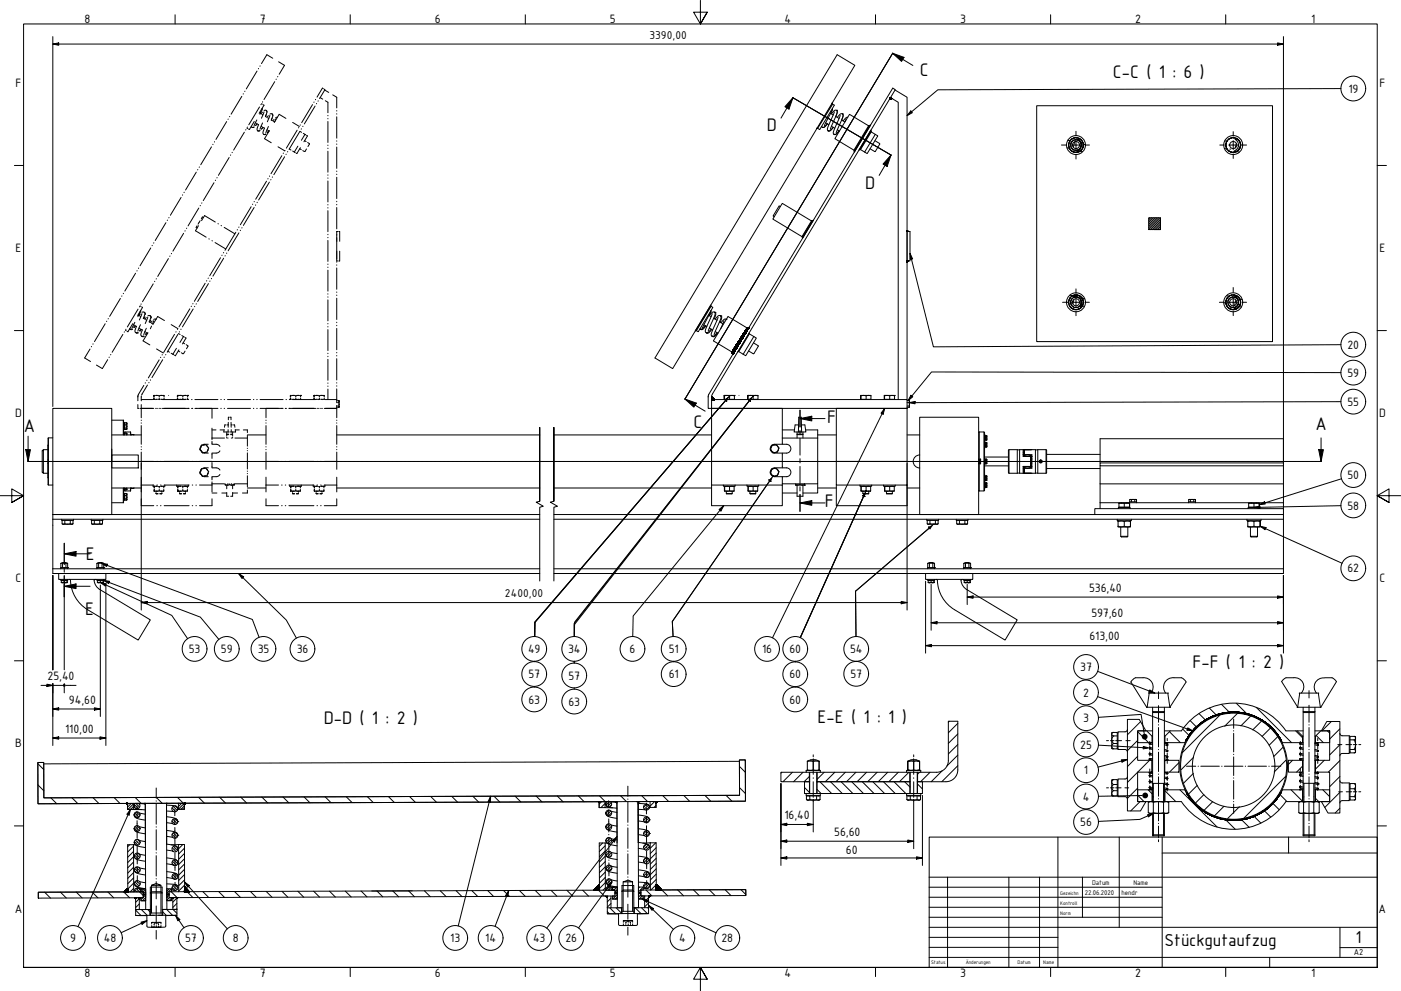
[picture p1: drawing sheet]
<svg xmlns="http://www.w3.org/2000/svg" width="594mm" height="420mm" viewBox="0 0 594 420" stroke-linecap="round" stroke-linejoin="round" font-family="sans-serif">
<defs><g id="words">
<g font-size="8.3">
<text x="390.1" y="32.2">C</text>
<text x="471.9" y="33.1">C-C ( 1 : 6 )</text>
<text x="325.2" y="55.7">D</text>
<text x="366.8" y="80">D</text>
<text x="350.8" y="179.5">F</text>
<text x="10.2" y="183.3">A</text>
<text x="294.1" y="181.3">C</text>
<text x="557.8" y="182.1">A</text>
<text x="349.7" y="214.8">F</text>
<text x="36.4" y="237.4">E</text>
<text x="36.2" y="260.8">E</text>
<text x="505.7" y="283.3">F-F ( 1 : 2 )</text>
<text x="137.3" y="306.8">D-D ( 1 : 2 )</text>
<text x="346.7" y="306.4">E-E ( 1 : 1 )</text>
</g>
<g font-size="7.9">
<text x="493.8" y="401.3">Stückgutaufzug</text>
<text x="574.8" y="400">1</text>
</g>
<g font-size="5.5">
<text x="35.9" y="9.8">8</text>
<text x="110.2" y="9.8">7</text>
<text x="184.4" y="9.8">6</text>
<text x="258.7" y="9.8">5</text>
<text x="332.7" y="9.8">4</text>
<text x="407.2" y="9.8">3</text>
<text x="481.4" y="9.8">2</text>
<text x="556" y="9.8">1</text>
<text x="6.6" y="36.9">F</text>
<text x="571.7" y="39.3">19</text>
<text x="584.9" y="36.9">F</text>
<text x="6.6" y="106.9">E</text>
<text x="584.9" y="106.9">E</text>
<text x="571.4" y="147.9">20</text>
<text x="571.4" y="159.7">59</text>
<text x="571.4" y="172">55</text>
<text x="6.5" y="176.9">D</text>
<text x="584.8" y="176.9">D</text>
<text x="571.4" y="203.2">50</text>
<text x="571.4" y="216">58</text>
<text x="571.4" y="242.7">62</text>
<text x="6.6" y="246.9">C</text>
<text x="461.9" y="250.8">536,40</text>
<text x="584.9" y="246.9">C</text>
<text x="462.8" y="261.7">597,60</text>
<text x="462" y="271.4">613,00</text>
<text x="80.1" y="276.9">53</text>
<text x="93.7" y="276.9">59</text>
<text x="109.3" y="276.9">35</text>
<text x="125.8" y="276.9">36</text>
<text x="223.9" y="276.9">49</text>
<text x="240.9" y="276.9">34</text>
<text x="267" y="276.9">6</text>
<text x="283.6" y="276.9">51</text>
<text x="323.2" y="276.9">16</text>
<text x="334.8" y="276.9">60</text>
<text x="360.4" y="276.9">54</text>
<text x="224.1" y="287.5">57</text>
<text x="283.6" y="287.6">61</text>
<text x="334.8" y="287.6">60</text>
<text x="360.6" y="287.4">57</text>
<text x="458.1" y="284.5">37</text>
<text x="20.2" y="288.3">25,40</text>
<text x="241" y="288.1">57</text>
<text x="29.3" y="298.3">94,60</text>
<text x="224.1" y="298.3">63</text>
<text x="241" y="299.2">63</text>
<text x="334.8" y="298.3">60</text>
<text x="459.3" y="295.3">2</text>
<text x="27.6" y="310.6">110,00</text>
<text x="459.3" y="306.2">3</text>
<text x="6.5" y="316.9">B</text>
<text x="458.1" y="317.4">25</text>
<text x="584.8" y="316.9">B</text>
<text x="459.7" y="328.3">1</text>
<text x="459.1" y="339.4">4</text>
<text x="332.7" y="347.2">16,40</text>
<text x="458.1" y="350.3">56</text>
<text x="353.8" y="354.4">56,60</text>
<text x="358.7" y="362.2">60</text>
<text x="6.3" y="386.9">A</text>
<text x="584.6" y="386.9">A</text>
<text x="29.7" y="399.4">9</text>
<text x="44" y="399.4">48</text>
<text x="78.5" y="399.4">57</text>
<text x="98.7" y="399.4">8</text>
<text x="190.9" y="399.4">13</text>
<text x="205.8" y="399.4">14</text>
<text x="226" y="399.4">43</text>
<text x="239.8" y="399.4">26</text>
<text x="288" y="399.4">4</text>
<text x="306" y="399.4">28</text>
<text x="35.9" y="414.1">8</text>
<text x="110.2" y="414.1">7</text>
<text x="184.4" y="414.1">6</text>
<text x="258.7" y="414.1">5</text>
<text x="332.7" y="414.1">4</text>
<text x="407.2" y="414.1">3</text>
<text x="481.4" y="414.1">2</text>
<text x="556" y="414.1">1</text>
</g>
<g font-size="5.2">
<text x="275.4" y="16.4">3390,00</text>
<text x="214.1" y="253.1">2400,00</text>
</g>
<text font-size="3.9" x="574.1" y="405.1">A2</text>
<g font-size="3.2">
<text x="463.1" y="375.2">Datum</text>
<text x="480.6" y="375.2">Name</text>
<text x="460" y="379.4">22.06.2020</text>
<text x="475.6" y="379.4">hendr</text>
</g>
<g font-size="2.4">
<text x="449.6" y="379.4">Gezeichn</text>
<text x="449.6" y="383.7">Kontroll</text>
<text x="449.6" y="387.9">Norm</text>
<text x="394.8" y="408.8">Status</text>
<text x="409.5" y="408.8">Änderungen</text>
<text x="431.5" y="408.8">Datum</text>
<text x="442.4" y="408.8">Name</text>
</g>
</g></defs>
<!-- layer: Schraffur (ISO) -->
<g fill="none" stroke="#000" stroke-width=".42">
<path d="M377.3 41.9h.1M377.3 41.9l.4-.4zM377.4 41.9h.1M377.3 41.8l.1 .1M377.3 41.8l.4-.3zM377.3 41.9l.5-.4zM377.3 41.8l.4-.4-.4 .4M377.3 41.8l.4-.4-.3 .4M377.4 41.8v.1M377.4 41.8h.1M377.5 41.9h.1M377.4 41.8l.1 .1"/>
<path d="M377.4 41.7h.1M377.4 41.7l.1 .2M377.4 41.9l.4-.4zM377.4 41.7l.3-.3zM377.4 41.7l.2 .2zM377.4 41.7l.2 .2M377.4 41.7l.2 .2-.2-.2M377.4 41.7l.3-.3-.3 .3M377.4 41.7l.2 .1zM377.4 41.6l.3-.2-.2 .2M377.4 41.6l.3 .2zM377.4 41.6l.3 .2"/>
<path d="M377.5 41.6l.2 .2-.2-.2M377.5 41.6l.2 .2zM377.5 41.6l.2 .2M377.5 41.6l.1-.2-.1 .2M377.5 41.6l.3 .2M377.5 41.6l.3 .2-.3-.2M377.5 41.6l.3 .2zM377.5 41.5l.3 .3M377.5 41.5l.3 .3zM377.5 41.5l.4 .3M377.5 41.5h.1M377.5 41.5l.4 .3z"/>
<path d="M377.5 41.9l.4-.4zM377.6 41.5l.3 .3-.3-.3M377.6 41.5l.3 .3M377.6 41.9l.3-.3zM377.6 41.4l.3 .4zM377.6 41.4h.1M377.6 41.4l.3 .4M377.6 41.4l.4 .4zM377.6 41.4l.4 .4M377.6 41.4l.5 .4M377.6 41.4l.4 .4-.4-.4M377.6 41.4l-.1 .1"/>
<path d="M377.6 41.4l-.1 .2zM377.7 41.4l-.2 .2M377.7 41.4l-.2 .2 .2-.2M377.7 41.4l.3 .4M377.7 41.4l-.2 .2zM377.7 41.4l-.3 .3M377.7 41.8l.2-.2zM377.7 41.4l-.3 .3 .3-.3M377.7 41.4l.3 .4-.3-.4M377.7 41.4l-.3 .3zM377.7 41.4l-.3 .4M377.7 41.8l.3-.2z"/>
<path d="M377.7 41.4l-.3 .4 .3-.4M377.7 41.4l-.4 .4M377.7 41.5l-.4 .4zM377.7 41.5l-.4 .4M377.7 41.5l.4 .3M377.7 41.5l-.4 .4 .4-.4M377.7 41.5l.4 .3zM377.8 41.5l-.4 .4 .4-.4M377.8 41.5l-.4 .4M377.8 41.5l.3 .3-.3-.3M377.8 41.5l.3 .3M377.8 41.8l.2-.2z"/>
<path d="M377.8 41.5l.3 .3zM377.8 41.5l-.3 .4M377.9 41.8l.1-.2zM377.9 41.5l-.4 .4M377.9 41.5l-.4 .4 .4-.4M377.9 41.8l-.4-.3 .4 .3M377.9 41.5l-.4 .4zM377.9 41.8l.1-.1zM377.9 41.6l-.3 .3M377.9 41.6l.2 .2-.2-.2M377.9 41.5l.2 .3M377.9 41.8l.2-.1z"/>
<path d="M377.9 41.6l.2 .2M377.9 41.6l-.3 .3zM377.9 41.6l-.3 .2M377.9 41.6l-.3 .2 .3-.2M377.9 41.6l-.2 .2M377.9 41.6l-.2 .2zM377.9 41.6l.2 .2zM378 41.6l-.3 .2 .3-.2M378 41.6l-.3 .2zM378 41.6l-.3 .2M378 41.6l.2 .2-.2-.2M378 41.6l-.2 .2z"/>
<path d="M378 41.6l-.2 .2M378 41.6l.2 .2M378.1 41.7h.1M378 41.6l-.2 .2 .2-.2M378 41.7l-.1 .1M378.1 41.7l-.2 .1M378.2 41.7h.1M378.1 41.7l.1 .1M378.1 41.7l-.1 .1M378.2 41.7l-.1 .1M378.2 41.8h.1M378.2 41.7v.1"/>
<path d="M452.8 59.5l.9 .2M519.4 59.7l.8 .2M524 58.9l-.1 .3M452.4 62.7l1.1 .2M455.7 60.1l-.6 2.3M458.1 64.1l1 .2M458.4 63.6h-1.1M459.1 60.4h-.8M459.4 61.1l.9 .2M519.2 62.9l1.1 .3M524.2 60.8l-.4 1.9M524.5 64.3l1 .2"/>
<path d="M526 62l-1 1.6M526.1 61.4l.8 .2M384.6 98.1l.2-.1zM384.6 98.1l.2-.1-.2 .1M384.7 97.9h.1M384.7 97.8h.1M384.6 97.8h.1M384.7 97.8l-.1 .1M384.7 97.9h-.1M384.6 97.9h.1M384.6 98h.1M384.7 97.9l-.1 .1"/>
<path d="M384.8 97.9l-.2 .1M384.8 98.1h.1M384.6 98.1h.1M384.8 97.9l-.2 .2M384.8 97.9l-.2 .2zM384.8 97.9l-.2 .2 .2-.2M384.8 98l-.2 .1zM384.8 98l-.2 .1M384.8 98l-.2 .1 .2-.1M384.8 98l-.1 .1zM384.8 98l-.1 .1M384.7 98.1h.1"/>
<path d="M384.9 98l-.2 .1M384.9 98.1h.1M384.9 98.1h-.1M385 98.1h.1M487.6 92.3l-.5 .5M488.4 92.3l-1.3 1.3M489.1 92.3l-2 2M489.8 92.3l-2.7 2.8M490.6 92.3l-3.5 3.5M491.3 92.3l-4.2 4.3M492.1 96.8l-.5 .5M492.1 96.1l-1.3 1.2"/>
<path d="M492.1 95.3l-2 2M492.1 94.6l-2.8 2.7M492.1 93.8l-3.5 3.5M492.1 93.1l-4.3 4.2M492.1 92.3l-5 5M384.6 110.6h.1M384.6 110.7h.1M384.7 110.6l-.1 .1M384.7 110.6h.1M384.8 110.6l-.2 .2M384.9 110.6l-.3 .3M384.9 110.8l-.2 .3"/>
<path d="M385 110.6l-.4 .4M385 110.6l-.4 .4 .4-.4M385 110.6l-.4 .5 .4-.5M385.1 110.6l-.5 .5M385.1 110.6l-.5 .5zM316.2 140l.4 .4M316.2 140l.8-.8-.8 .8M316.2 140l.5 .4zM316.2 140l.5 .4-.5-.4M316.2 140l.8-.8zM316.2 140l.5 .4M316.3 139.9l.4 .5"/>
<path d="M316.3 139.9l.4 .5zM316.3 139.9l.7-.7-.7 .7M316.3 139.9l.4 .4zM316.3 139.9l.4 .4M316.3 139.9l.4 .4-.4-.4 .4 .4-.4-.4 .4 .4-1.9 1.9 1.9-1.9zM316.3 139.9l.7-.7zM316.3 139.9l.4 .4-.4-.4M316.3 139.8l.4 .5zM316.3 139.8l.4 .5M316.3 139.8l.4 .4M316.3 139.8l.4 .4zM316.3 139.8l.5 .4z"/>
<path d="M316.4 139.8l.4 .4M316.4 139.8l.4 .4zM316.4 139.8l.4 .4-.4-.4M316.4 139.7l.6-.6-.6 .6M316.4 139.7l.6-.6zM316.4 139.7l.4 .4M316.4 139.7l.4 .4-.4-.4M316.4 139.7l.4 .4zM316.4 139.6l.4 .5zM316.4 139.6l.5 .5zM316.4 139.6l.5-.5-.4 .5M316.4 139.6l.5 .4z"/>
<path d="M316.5 139.6l.4 .4M316.5 139.6l.4 .4zM316.5 139.6l.4-.5zM316.5 139.6l.4-.5-.4 .5 .4-.5-.4 .5 .4 .4M316.5 139.5l.4 .5M316.5 139.5l.4-.4zM316.5 139.5l.4 .5zM316.5 139.5l.4 .4M316.5 139.5l.4-.4-.4 .4M316.5 139.5l.4 .4zM316.5 139.5l.4 .4-.4-.4M316.6 139.5l.4 .4"/>
<path d="M316.6 139.4l.4 .5-.4-.4M316.6 139.4l.3-.3-.3 .4M316.6 139.4l.4 .5M316.6 139.4l.4 .4zM316.6 139.4l.3-.3-.3 .3M316.6 139.4l.4 .4-.4-.4M316.6 139.4l.4 .4M316.6 139.3l.4 .5M316.6 139.3l.4 .4M316.6 139.3l.5 .4zM316.6 139.3l.5 .4-.5-.4M316.7 139.3l.2-.2z"/>
<path d="M316.7 139.3l.4 .4zM316.7 139.3l.2-.2-.2 .2M316.7 139.3l.4 .4M316.7 139.2l.4 .4M316.7 139.2l.4 .4zM316.7 139.2l.2-.1-.2 .1M316.7 139.2h.1M316.7 139.2l.4 .4-.4-.4M316.8 139.2l.4 .4M316.8 139.1l.4 .5M316.8 139.1l.4 .4M316.8 139.1h.1"/>
<path d="M316.8 139.1l.4 .4-.4-.4M316.8 139.1l.4 .4zM316.9 139h.1M316.9 139.1h.1M316.8 139.1l-.1 .1M316.9 139l.1 .1M316.9 139.1l-.2 .1zM316.9 139.1l.3 .3-.3-.3M316.9 139l.3 .4M316.9 139.1l-.2 .2M317 139.2h.1M316.9 139.1l-.3 .2z"/>
<path d="M316.9 139l.1 .2M316.9 139.1l-.3 .2M316.9 139.1l-.3 .3M316.9 139l.2 .2zM316.9 140l-1.9 1.8M316.9 139.1l-.3 .3 .3-.3M316.9 139.1l-.3 .3zM316.9 140l-1.8 1.8 1.8-1.8M316.9 139.1l-.3 .4M316.9 139l.2 .3zM316.9 140l-1.8 1.8M316.9 139l.3 .3z"/>
<path d="M316.9 139.1l-.4 .4M316.9 139.9l-1.8 1.9M316.9 139.1l-.4 .5 .4-.5M316.9 139l.3 .3-.3-.3M316.9 139.1l.3 .3zM316.9 139l.3 .3M316.9 139.9l-1.8 1.8 1.8-1.8M316.9 139.1l-.4 .5M316.9 139.1l-.5 .5 .5-.5M316.9 139.1l.3 .3M316.9 139l.4 .3M316.9 139.9l-2 2.2"/>
<path d="M316.9 139.1l.2-.1zM317 139.1l.1-.1zM317 139.9l-1.9 1.8M317 139.1l-.6 .6M317 139l.3 .3M317 139.1l.2 .3-.2-.3M317 139.1h.1M317 139l-.5 .6M317 139l.3 .3zM317 139.2l-.6 .5M317 139.1l.2 .3zM317 139.9l-1.8 1.8 1.8-1.8"/>
<path d="M317 139.2l-.6 .6M317 139.9l-.4-.5 .4 .5M317 139l.3 .3-.3-.3M317 139l-.1 .1M317 139.8l-1.8 1.9M317 139h.1M317 139.2l-.7 .6zM317 139.2l-.7 .6 .7-.6M317 139.8l-1.8 1.8M317 139.2l-.7 .7M317 139.2l.2 .2M317 139.2l-.7 .7z"/>
<path d="M317 139.2l-.7 .7 .7-.7M317 139.8l-1.8 1.8 1.8-1.8M317 139.2l-.8 .8M317 139.2l-.8 .8zM317 139.2l.3 .2M317 139.7l-1.8 1.9 1.8-1.9M317 139.2l-.8 .9zM317 139.7l-.4-.4 .4 .4M317.1 139h.1M317 139.2l-.8 .9M317 139.2l.3 .2-.3-.2M317.1 139.2l-.9 .9"/>
<path d="M317.1 139l.2 .3-.2-.3M317.1 139.2l.2 .2M317.1 139.2l.3-.3zM317.1 139.2l-1 1zM317.1 139.2l-1 .9M317.1 139l.2 .3M317.1 139l-.2 .1M317.1 139.2l-1 1M317.1 139l.2 .2-.2-.2M317.1 139l.2 .2zM317.1 139.2l-1 1.1zM317.1 139.2l-1 1.1"/>
<path d="M317.1 139.2l-1.1 1.1zM317.1 139.2l-1.1 1.1M317.1 139l.3 .2-.3-.2M317.1 139.7l-1.8 1.8M317.1 139l.3 .2M317.1 139l.3 .2zM317.1 139.6l-1.8 1.9M317.1 139.6l-1.8 1.8 1.8-1.8M317.1 139.2l-1.1 1.2 1.1-1.2M317.1 139l-.1 .1 .1-.1M317.1 139.2h.1M317.1 139.3l-1.2 1.1"/>
<path d="M317.1 139.2v.1M317.1 139.3l-1.2 1.2zM317.1 139.6l-1.8 1.8M317.1 139.3l-1.2 1.2 1.2-1.2M317.1 139.3l.2 .1M317.1 139.3l-1.2 1.2M317.1 139.3l.4-.4-.3 .4M317.2 139l-.2 .2zM317.2 139.3l-1.3 1.3M317.2 139l-.2 .2M317.2 139.5l-1.8 1.8 1.8-1.8M317.2 139l.2 .2z"/>
<path d="M317.2 139.3l-1.4 1.3M317.2 139.3l.1 .1M317.2 139.3l.4-.4zM317.2 139.5l-1.8 1.8M317.2 139.3l-1.4 1.3 1.4-1.3M317.2 139.5l-2.1 2.2M317.2 139.3l-.3-.3 .3 .3M317.2 139l.2 .2-.2-.2M317.2 139.3l-1.4 1.4M317.2 139.3l-1.4 1.4zM317.2 139.3l-1.5 1.4M317.2 139.3h.1"/>
<path d="M317.2 139l.2 .2M317.2 139.3l-1.5 1.5zM317.2 139.3l-1.5 1.5 1.5-1.5M317.2 139l.2 .1M317.2 139.3l-1.5 1.5M317.2 139.4l-1.8 1.8 1.8-1.8M317.2 139.3l-1.5 1.6M317.2 138.9l-.2 .3 .2-.3M317.2 138.9l.2 .2-.2-.2M317.2 139.4l-1.8 1.8M317.2 138.9l-.2 .3zM317.2 138.9l.2 .2z"/>
<path d="M317.2 139.3l-1.6 1.6M317.2 139.4l-1.7 1.8M317.4 139.2h.1M317.3 138.9l.1 .2M317.3 139.4l-1.8 1.8 1.8-1.8M317.3 139.3h.1M317.3 138.9l-.3 .3M317.3 139.3l-1.7 1.7M317.3 139.4l-1.8 1.7 1.8-1.7M317.3 138.9l-.3 .3zM317.3 138.9l.1 .2-.1-.2M317.3 139.3l-1.8 1.8 1.8-1.8"/>
<path d="M317.3 139.3l-1.8 1.8zM317.3 139.3l-1.8 1.8M317.3 139.3l-.3-.3 .3 .3M317.3 138.9h.1M317.3 138.9l-.2 .3zM317.5 139.1h.1M317.3 138.9l-.2 .3M317.3 138.9l.2 .1M317.5 139h.1M317.3 139.2h.1M317.3 139.2v.1M317.4 138.9h.1"/>
<path d="M317.4 139.2l-.1 .1M317.4 138.9l.1 .1M317.4 138.9l-.3 .3zM317.4 139.2l-2 2.1M317.4 138.9l-.3 .3M317.4 139.1l-.2 .2 .2-.2M317.4 139.1l-.2-.1 .2 .1M317.4 139.1l-.2 .2M317.4 138.9l-.3 .3 .3-.3M317.4 139.1l-.2-.2 .2 .2M317.4 139.1l-.2 .2zM317.5 138.9l-.4 .3"/>
<path d="M317.5 138.9h.1M317.5 139l-.3 .3zM317.5 138.9l-.4 .3 .4-.3M317.5 139l-.3 .3M317.5 138.9l-.4 .3zM317.5 139l-.3 .3 .3-.3M317.5 138.9l-.3 .4zM317.5 138.9l-.4 .4M317.5 138.9l-1.8 2M317.5 138.9l-.3 .4 .3-.4M317.5 138.9l-.3 .4M317.6 138.9h.1"/>
<path d="M317.6 138.9l-.4 .4 .4-.4M317.6 138.9l-.4 .4zM317.6 138.9l-.4 .4M452.3 128.1l.8 .2M453.7 125.1l1.1 .3M455.4 127l-.5 1.8M458.4 126v1.6M458.4 129.2v.7M458.9 126.4l1.1 .3M459 129.7l.8 .2M518.9 128.3l.9 .2M520.1 125.3l1 .3"/>
<path d="M524 127.2l-.5 2.3M525 129l.7 .4M525.5 130l.9 .2M525.7 126.7l1.1 .3M310.4 149.2l2.4-2.4zM310.4 149.2l.6 .6zM310.4 149.2l.6 .6M310.4 149.2l.6 .6-.6-.6M310.4 149.3l.6 .6M310.4 149.2l.6 .6-.6-.6 .6 .6-.6-.6 .6 .6-.6-.6 .6 .6-.4 .4 .4-.3M310.4 149.3l.6 .6zM310.4 149.3l2.3-2.2-2.3 2.2"/>
<path d="M310.4 149.2l2.4-2.4-2.4 2.4M310.4 149.2l2.4-2.5-2.4 2.5M310.4 149.3l.5 .6M310.4 149.4l.5 .5M310.4 149.4l.5 .5zM310.4 149.4l.5 .5-.5-.5M310.4 149.1l.6 .6M310.4 149.5l.5 .4M310.4 149.5l.5 .4-.5-.4M310.4 149.5l.5 .5M310.4 149.1l.6 .6-.6-.6M310.4 149.1l.6 .6z"/>
<path d="M310.4 149.5l1.9-1.8-1.9 1.8 1.9-1.8-1.9 1.8 1.9-1.8-1.8 1.8 .4 .5-.5-.5 .5 .5M310.4 149.5l.5 .5zM310.4 149.1l.7 .6zM310.5 149.1l.6 .6M310.5 149.1l2.4-2.5-2.4 2.5M310.5 149.1l.6 .6zM310.5 149.6l.4 .4zM310.5 149.6l.4 .4-.4-.4M310.5 149.6l.4 .4M310.5 149.1l.6 .6-.6-.6M310.5 149.6l1.5-1.5zM310.5 149l.6 .7z"/>
<path d="M310.5 149l.6 .6zM310.5 149.7l.4 .3-.4-.3M310.5 149l.6 .6M310.5 149.7l1.4-1.5zM310.5 149.7l.4 .3zM310.5 149l.6 .6-.6-.6M310.5 149.7l.4 .4M310.5 149.7l.3 .4zM310.5 149.7l.3 .4M310.5 149.8l1.3-1.3-1.3 1.3M310.5 149.8l.3 .3M310.5 149.8l.3 .3-.3-.3"/>
<path d="M310.5 149l2.5-2.5-2.5 2.5M310.5 149.8l.3 .3zM310.5 148.9l.7 .6M310.6 149.9l1-1.1-1 1.1M310.6 149.9l.2 .2-.2-.2M310.6 149.9l.2 .2M310.6 149.9l.2 .2zM310.6 148.9l.6 .6zM310.6 148.9l.6 .6M310.6 148.9l2.4-2.4-2.4 2.4M310.6 149.9l.9-.9-.9 .9M310.6 148.9l.6 .6-.6-.6"/>
<path d="M310.6 149.9l.2 .3-.2-.3M310.6 149.9l.2 .3zM310.6 150l.2 .2zM310.6 149.9l.2 .3M310.6 150l.2 .2M310.6 150l.2 .2-.2-.2M310.6 148.8l2.4-2.4-2.4 2.5M310.6 148.8l.6 .7M310.6 150.1l.6-.6-.6 .6M310.6 150.1l.2 .1M310.6 148.8l.6 .6zM310.6 150.1l.1 .1"/>
<path d="M310.6 150.1l.5-.4zM310.6 148.8l2.5-2.4zM310.6 150.1h.1M310.6 148.8l.6 .6-.6-.6M310.6 150.2h.1M310.6 148.8l.6 .6M310.6 148.8l.7 .6M310.7 150.2h.1M310.7 148.8l.6 .6zM310.7 150.2v.1M310.7 148.8l.6 .6-.6-.6M310.7 148.7l.6 .7z"/>
<path d="M310.7 150.3h.1M310.7 148.7l.6 .6M310.7 148.7l2.4-2.4-2.4 2.4M310.7 148.7l.6 .6-.6-.6 .6 .6-.6-.6 .6 .6-.6-.6 .6 .6-.7 .7 .7-.7M310.7 148.7l.6 .6zM310.7 148.7l.6 .6-.6-.6M310.7 148.6l.6 .6M310.7 148.6l.6 .6zM310.7 148.6l.6 .6-.6-.6M310.8 150.2h.1M310.8 148.6l.6 .6M310.8 148.6l2.4-2.4-2.4 2.4"/>
<path d="M310.8 148.6l.6 .6zM310.8 148.6l.6 .6-.6-.6M310.8 150.2l-.1 .1M310.8 150.1h.1M310.8 150.1l-.2-.2 .2 .2M310.8 148.5l.6 .6M310.8 148.5l.6 .6-.6-.6M310.8 148.5l.6 .6zM310.8 148.5l2.4-2.4-2.4 2.4M310.8 150.1l-.1 .1M310.9 150l-.2 .2zM310.9 148.5l2.3-2.4-2.3 2.4"/>
<path d="M310.9 148.5l.5 .6M310.9 148.5l.6 .5M310.9 148.4l.6 .6zM310.9 148.4l.6 .6M310.9 150l-.2 .2 .2-.2M310.9 148.4l.6 .6-.6-.6M310.9 148.4l2.4-2.4-2.4 2.4M310.9 149.9l-.2 .3 .2-.3M310.9 148.4l.6 .5-.6-.5M310.9 148.4l.6 .5zM310.9 148.3l.6 .6M310.9 149.9l-.2 .3"/>
<path d="M310.9 148.3l2.4-2.3-2.4 2.3M310.9 148.3l.6 .6zM310.9 148.3l2.4-2.4-2.4 2.4M311 149.9l-.3 .3zM311 148.3l.5 .6-.5-.6M311 148.3l.6 .6zM311 148.3l.6 .6M311 148.3l2.3-2.4-2.3 2.4M311 149.8l-.4 .4 .4-.4M311 148.3l.6 .5zM311 148.2l.6 .6M311 148.2l.6 .6z"/>
<path d="M311 148.2l.6 .6-.6-.6M311 149.8l-.4 .4zM311 148.2l2.4-2.4-2.4 2.4M311 149.8l-.6-.6 .6 .6M311 149.8l-.4 .3zM311 149.8l-.3 .4M311 149.7l-.4 .4M311 148.1l2.4-2.3-2.3 2.3M311 148.2l.6 .5M311 148.1l.6 .6zM311.1 149.7l-.5 .4zM311.1 148.1l.5 .6"/>
<path d="M311.1 149.7l-.5 .4 .5-.4M311.1 149.7l-.6-.6 .6 .6M311.1 148.1l.6 .6zM311.1 148.1l.6 .6-.6-.6M311.1 149.7l-.5 .4M311.1 148.1l2.3-2.4zM311.1 148.1l2.3-2.4-2.3 2.4M311.1 148.1l.6 .6M311.1 149.6l-.5 .5 .5-.5M311.1 148.1l.6 .5M311.1 148l.6 .6-.6-.6M311.1 149.6l-.5 .5z"/>
<path d="M311.1 148l2.4-2.3-2.4 2.3M311.1 148l.6 .6M311.1 148l.6 .6zM311.1 149.6l-.5 .5M311.2 148l.5 .6zM311.2 148l.5 .6M311.2 148l.6 .6M311.2 149.5l-.6 .6 .6-.6M311.2 148l.6 .5zM311.2 148l.6 .5M311.2 147.9l.6 .6M311.2 147.9l.6 .6z"/>
<path d="M311.2 149.5l-.6 .6M311.2 149.4l-.6 .6 .6-.6M311.2 149.4l-.6 .6M311.2 147.9l2.4-2.4-2.4 2.4M311.2 147.9l.6 .5zM311.2 147.8l.6 .6M311.3 147.8l.5 .6M311.3 147.8l.5 .6zM311.3 149.3l-.7 .7M311.3 147.8l2.3-2.3-2.3 2.3M311.3 147.8l.6 .6zM311.3 147.8l.6 .6"/>
<path d="M311.3 147.8l.6 .5-.6-.5M311.3 149.3l-.7 .7 .7-.7M311.3 147.8l.6 .5M311.3 147.8l.6 .5zM311.3 149.3l-.7 .7zM311.3 147.7l2.3-2.3-2.3 2.3M311.3 147.7l.6 .6zM311.3 147.7l.6 .6M311.3 149.2l-.6-.6 .6 .7M311.3 149.2l-.7 .8M311.3 147.7l2.4-2.3-2.3 2.3M311.4 149.2l-.8 .8z"/>
<path d="M311.4 147.7l.5 .6zM311.4 147.7l.5 .6-.5-.6M311.4 149.2l-.6-.6 .6 .6M311.4 147.7l.5 .5M311.4 149.2l-.8 .8 .8-.8M311.4 149.2l-.8 .8M311.4 147.6l.6 .6-.6-.6M311.4 147.6l.6 .6zM311.4 147.6l.6 .6M311.4 149.1l-.6-.6 .6 .6M311.4 149.1l-.8 .9 .8-.9M311.4 149.1l-.8 .8 .8-.8"/>
<path d="M311.4 147.6l.6 .5M311.4 149.1l-.8 .8zM311.4 147.5l2.3-2.3-2.3 2.3M311.4 147.5l.6 .6zM311.4 147.5l.6 .6-.6-.6M311.5 149l-.9 .9M311.5 147.5l2.3-2.3-2.3 2.3M311.5 147.5l.5 .6M311.5 147.5l.5 .6-.5-.6M311.5 147.5l.5 .6zM311.5 149l-.9 .9 .9-.9M311.5 147.5l.6 .5"/>
<path d="M311.5 147.5l.6 .5zM311.5 149l-.6-.6 .6 .6M311.5 149l-.9 .9zM311.5 147.4l.6 .6M311.5 147.4l.6 .6zM311.5 147.4l2.3-2.3-2.3 2.3M311.5 147.4l.6 .6-.6-.6M311.5 148.9l-.9 1zM311.5 147.4l.6 .5zM311.5 148.9l-.9 1 1-1M311.5 147.4l.6 .5M311.6 147.4l2.2-2.3-2.2 2.3"/>
<path d="M311.6 147.4l.5 .5zM311.6 148.9l-1 1M311.6 148.9l-1 1zM311.6 147.3l.5 .6zM311.6 147.3l.5 .6M311.6 148.8l-1 1.1 1-1.1M311.6 147.3l.6 .6M311.6 147.3l.6 .6-.6-.6M311.6 147.3l2.3-2.3-2.3 2.3M311.6 147.3l.6 .6zM311.6 148.8l-1 1M311.6 147.3l.6 .5"/>
<path d="M311.6 148.8l-.6-.6 .6 .6-.6-.6 .6 .6-.6-.6 .6 .6-1.1 1 1.1-1-1.1 1M311.6 147.3l.6 .5zM311.6 148.8l-1.1 1M311.6 147.3l.6 .5-.6-.5M311.6 148.8l-1.1 1 1.1-1M311.6 147.2l.6 .6M311.6 147.2l2.3-2.2-2.3 2.2M311.6 147.2l.6 .6zM311.6 148.7l-1.1 1.1zM311.7 147.2l.5 .6zM311.7 147.2l.5 .6M311.7 147.2l.5 .6-.5-.6"/>
<path d="M311.7 147.2l.5 .5M311.7 147.2l2.3-2.3-2.3 2.3M311.7 148.7l-1.2 1.1 1.2-1.1M311.7 148.7l-1.2 1.1M311.7 147.2l.6 .5M311.7 147.1l.6 .6zM311.7 147.1l.6 .6M311.7 147.1l.6 .6-.6-.6M311.7 147.1l2.3-2.3-2.3 2.3M311.7 148.6l-1.2 1.2M311.7 148.6l-.6-.6 .6 .6M311.7 147.1l.6 .5"/>
<path d="M311.7 148.6l-1.2 1.2zM311.7 147.1l.6 .5zM311.7 148.6l-1.2 1.2 1.2-1.2M311.7 147.1l.6 .5-.6-.5M311.7 147l.6 .6M311.8 147l.5 .6M311.8 148.5l-1.3 1.3zM311.8 147l.5 .6zM311.8 147l.6 .5M311.8 147l.6 .5-.6-.5M311.8 147l.6 .5zM311.8 147l2.3-2.3z"/>
<path d="M311.8 148.5l-1.3 1.2 1.3-1.2M311.8 146.9l.6 .6zM311.8 148.4l-1.3 1.3zM311.8 146.9l.6 .6M311.8 148.4l-1.3 1.3 1.3-1.3M311.8 146.9l.6 .6-.6-.6M311.9 146.9l.5 .5-.5-.5M311.9 146.9l2.2-2.3-2.2 2.3M311.9 146.9l.5 .5M311.9 148.4l-1.4 1.3 1.4-1.3M311.9 146.9l.5 .5zM311.9 146.8l.5 .6"/>
<path d="M311.9 148.3l-1.4 1.4M311.9 146.8l.5 .6zM311.9 146.8l.6 .6M311.9 148.3l-1.4 1.4zM311.9 146.8l.6 .6zM311.9 146.8l.6 .6-.6-.6M311.9 146.8l.6 .5zM311.9 146.8l.6 .5M311.9 146.8l2.3-2.3-2.3 2.3M311.9 146.8l.6 .5-.6-.5M311.9 148.3l-1.4 1.5M311.9 148.3l-1.4 1.4 1.4-1.4"/>
<path d="M311.9 148.2l-1.4 1.5 1.4-1.4M311.9 146.7l.6 .6zM311.9 146.7l.6 .6M311.9 148.2l-1.4 1.5 1.4-1.5M311.9 148.2l-.5-.6 .6 .6M312 146.7l2.2-2.2-2.2 2.2M312 146.7l.5 .6M312 146.7l.5 .6zM312 146.7l.5 .6-.5-.6M312 148.2l-1.5 1.5M312 146.7l.5 .5M312 148.1l-1.5 1.6 1.5-1.6"/>
<path d="M312 146.7l2.2-2.3-2.2 2.3M312 148.1l-.6-.5 .6 .5M312 146.7l.6 .5zM312 146.7l.6 .5-.6-.5M312 148.1l-1.5 1.5zM312 146.6l.6 .6M312 148.1l-1.5 1.5M312 146.6l.6 .6zM312 148.1l-1.5 1.5 1.5-1.5M312 146.6l2.3-2.2-2.3 2.2M312 148.1l-.5-.6 .5 .6M312 146.6l.6 .5-.6-.5"/>
<path d="M312 146.6l.6 .5zM312 146.6l.6 .5M312.1 148l-1.6 1.6 1.6-1.5M312.1 148l-1.6 1.6 1.6-1.6M312.1 146.6l.5 .5zM312.1 146.6l.5 .5M312.1 146.5l2.2-2.2-2.2 2.3M312.1 146.5l.5 .6-.5-.6M312.1 146.5l.5 .6zM312.1 146.5l.5 .6M312.1 148l-1.6 1.6zM312.1 146.5l.6 .6z"/>
<path d="M312.1 148l-1.6 1.6M312.1 146.5l.6 .5zM312.1 146.5l.6 .5M312.1 147.9l-1.6 1.7M312.1 147.9l-1.6 1.7zM312.1 146.4l.6 .6M312.1 147.9l-1.6 1.7 1.6-1.7M312.1 146.4l2.3-2.2-2.3 2.2M312.1 146.4l.6 .6zM312.1 146.4l.6 .6-.6-.6M312.1 147.9l-.5-.6 .6 .6M312.1 146.4l.6 .6-.5-.6"/>
<path d="M312.2 147.9l-1.7 1.7M312.2 146.4l.5 .6M312.2 147.9l-1.7 1.7 1.7-1.7M312.2 146.4l.5 .6zM312.2 146.4l2.2-2.2-2.2 2.2M312.2 146.4l.5 .5zM312.2 146.4l2.2-2.3zM312.2 146.4l.5 .5M312.2 147.8l-1.7 1.8 1.7-1.8M312.2 146.4l.5 .5-.5-.5M312.2 147.8l-1.7 1.8zM312.2 146.3l.5 .6"/>
<path d="M312.2 147.8l-1.7 1.7zM312.2 146.3l.5 .6zM312.2 146.3l2.2-2.2-2.2 2.2M312.2 146.3l.6 .6-.6-.6M312.2 147.8l-1.7 1.7M312.2 146.3l.6 .6M312.2 146.3l.6 .6zM312.2 146.3l.6 .5M312.2 146.3l.6 .5zM312.3 146.3l.5 .5M312.3 147.7l-1.9 1.8 1.9-1.8M312.3 146.2l.5 .6z"/>
<path d="M312.3 146.2l.5 .6M312.3 147.7l-1.9 1.8M312.3 146.2l2.2-2.2zM312.3 146.2l.5 .5zM312.3 147.6l-1.9 1.9zM312.3 146.2l.6 .5-.6-.5M312.3 147.6l-1.9 1.9M312.3 147.6l-.6-.5 .6 .5M312.3 147.6l-1.9 1.9 1.9-1.9M312.3 146.2l.6 .5M312.3 146.1l.6 .6zM312.3 146.1l.6 .6"/>
<path d="M312.3 146.1l.6 .6-.6-.6M312.4 146.1l.5 .5M312.4 146.1l.5 .5zM312.4 147.5l-2 2 2-2M312.4 146.1l2.2-2.2-2.2 2.2M312.4 146.1l.5 .5-.5-.5M312.4 147.5l-2 2zM312.4 146l.5 .6zM312.4 147.5l-2 1.9M312.4 146l2.2-2.2-2.2 2.2M312.4 146l.5 .6M312.4 146l.6 .5"/>
<path d="M312.4 147.4l-2 2 2-2M312.4 146l.6 .5-.6-.5M312.4 147.4l-2 2M312.4 146l.6 .5zM312.4 145.9l2.2-2.1zM312.4 145.9l.6 .6zM312.5 145.9l.5 .6zM312.5 147.4l-2.1 2M312.5 145.9l.5 .6M312.5 147.4l-2.1 2 2.1-2M312.5 145.9l2.1-2.2-2.1 2.2M312.5 145.9l.5 .5"/>
<path d="M312.5 147.3l-.6-.5 .6 .5M312.5 145.9l.5 .5-.5-.5M312.5 147.3l-2.1 2.1zM312.5 145.9l.5 .5zM312.5 147.3l-2.1 2.1 2.1-2.1M312.5 145.9l2.2-2.2-2.2 2.2M312.5 145.8l.6 .6zM312.5 147.3l-2.1 2.1M312.5 145.8l.6 .6-.6-.6M312.5 147.2l-2.1 2.2zM312.5 145.8l.6 .6M312.5 145.8l2.2-2.2-2.2 2.2"/>
<path d="M312.5 145.8l.6 .5zM312.5 145.8l.6 .5M312.6 145.8l.5 .5-.5-.5M312.6 145.8l.5 .5zM312.6 145.8l.5 .5M312.6 147.2l-2.2 2.2 2.2-2.2M312.6 145.7l.5 .6M312.6 147.2l-2.2 2.2zM312.6 145.7l.5 .6zM312.6 147.2l-2.2 2.2M312.6 145.7l2.1-2.1-2.1 2.1M312.6 147.2l-.6-.6 .6 .6"/>
<path d="M312.6 145.7l.5 .6-.5-.6M312.6 147.1l-2.2 2.2zM312.6 145.7l.5 .5zM312.6 145.7l.5 .5-.5-.5M312.6 145.7l.5 .5M312.6 145.7l2.2-2.2-2.2 2.2M312.6 145.7l.6 .5zM312.6 145.7l.6 .5M312.6 147.1l-2.2 2.2 2.2-2.2M312.6 145.6l.6 .6M312.6 147.1l-2.2 2.2M312.6 145.6l2.2-2.1-2.1 2.1"/>
<path d="M312.7 145.6l.5 .6zM312.7 145.6l.5 .5M312.7 147l-2.3 2.3 2.3-2.3M312.7 145.6l2.1-2.1-2.1 2.1M312.7 145.6l.5 .5zM312.7 145.6l.5 .5-.5-.5M312.7 147l-2.3 2.3M312.7 145.6l2.1-2.2-2.1 2.2M312.7 145.5l.5 .6M312.7 145.5l.5 .6zM312.7 146.9l-2.3 2.4zM312.7 145.5l2.2-2.1-2.2 2.1"/>
<path d="M312.7 145.5l.6 .6M312.7 145.5l.6 .5M312.7 145.5l.6 .5zM312.8 146.9l-2.4 2.4M312.8 145.5l2.1-2.2-2.1 2.2M312.8 145.5l.5 .5-.5-.5M312.8 146.9l-2.4 2.4 2.4-2.4M312.8 146.9l-.6-.6 .6 .6M312.8 145.4l.5 .6zM312.8 145.4l.5 .6M312.8 145.4l.5 .5zM312.8 145.4l.5 .5-.5-.5"/>
<path d="M312.8 145.4l2.1-2.1-2.1 2.1M312.8 145.4l.5 .5M312.8 146.8l-2.4 2.4 2.4-2.4M312.8 145.4l.6 .5M312.8 145.3l.6 .6zM312.8 145.3l.6 .6M312.8 145.3l2.2-2.1-2.2 2.1M312.8 146.7l-2.4 2.5zM312.8 146.7l-2.4 2.5 2.5-2.5M312.9 145.3l.5 .5-.5-.5M312.9 145.3l.5 .5zM312.9 145.3l2.1-2.1-2.1 2.1"/>
<path d="M312.9 145.3l.5 .5M312.9 146.7l-2.5 2.5M312.9 146.7l-2.5 2.4 2.5-2.4M312.9 146.7l-2.4 2.4 2.4-2.4M312.9 145.2l.5 .6zM312.9 145.2l.5 .6M312.9 146.6l-2.4 2.5M312.9 145.2l2.1-2.1-2.1 2.1M312.9 146.6l-.5-.5 .5 .5M312.9 145.2l.5 .5-.5-.5M312.9 145.2l.5 .5zM312.9 146.6l-2.4 2.5z"/>
<path d="M312.9 145.2l.5 .5M312.9 145.2l.6 .5M312.9 145.2l.6 .5zM312.9 145.2l2.2-2.1zM312.9 145.2l.6 .5-.6-.5M312.9 145.2l2.2-2.2-2.2 2.2M312.9 146.6l-2.4 2.4M313 146.5l-2.5 2.5 2.5-2.5M313 145.1l.5 .6zM313 145.1l.5 .6-.5-.6M313 146.5l-2.4 2.4M313 145.1l.5 .5"/>
<path d="M313 146.5l-2.4 2.4 2.4-2.4M313 145.1l.5 .5zM313 145.1l2.1-2.1-2.1 2.1M313 146.4l-2.4 2.5 2.4-2.4M313 145l2.1-2.1-2.1 2.1M313 145l.5 .6M313 146.4l-2.4 2.5 2.4-2.5M313 145l.5 .6zM313 145l.6 .6zM313 145l2.1-2.1zM313 145l.6 .5M313 146.4l-2.4 2.4z"/>
<path d="M313.1 145l.5 .5-.5-.5M313.1 146.4l-2.4 2.4 2.4-2.4M313.1 146.4l-2.4 2.4M313.1 145l.5 .5M313.1 146.3l-2.4 2.5 2.4-2.4M313.1 146.3l-2.4 2.5 2.4-2.5M313.1 146.3l-.6-.5 .6 .5M313.1 144.9l.5 .6zM313.1 146.3l-2.4 2.4zM313.1 144.9l.5 .6M313.1 144.9l2.1-2.1-2.1 2.1M313.1 146.3l-2.4 2.4 2.4-2.4"/>
<path d="M313.1 144.9l.5 .5M313.1 146.3l-2.7 2.8M313.1 144.9l.5 .5-.5-.5M313.1 144.9l.5 .5zM313.1 146.3l-2.4 2.4M313.1 144.9l.6 .5-.6-.5M313.1 146.2l-2.4 2.4 2.4-2.4M313.1 144.9l.6 .5M313.1 144.9l.6 .5zM313.1 144.8l.6 .6M313.2 146.2l-2.5 2.4zM313.2 144.8l.5 .6z"/>
<path d="M313.2 144.8l2-2.1-2 2.1M313.2 146.2l-2.4 2.4 2.4-2.4M313.2 144.8l.5 .5zM313.2 144.8l.5 .5M313.2 146.2l-2.4 2.3zM313.2 144.8l2.1-2.1-2.1 2.1 .5 .5-.5-.6 .5 .6M313.2 146.1l-2.4 2.4 2.4-2.4M313.2 144.7l.5 .6M313.2 144.7l.5 .6zM313.2 144.7l.5 .5zM313.2 144.7l2.1-2.1-2.1 2.1M313.2 144.7l.6 .5z"/>
<path d="M313.2 144.7l.6 .5M313.2 146.1l-2.3 2.4 2.3-2.4M313.3 146l-2.4 2.4zM313.3 144.7l.5 .5-.5-.5M313.3 146l-2.4 2.4 2.4-2.4M313.3 144.6l2-2-2 2.1M313.3 144.7l.5 .5zM313.3 144.7l.5 .5M313.3 144.6l.5 .6M313.3 146l-.6-.5 .6 .5M313.3 144.6l2-2-2 2M313.3 144.6l.5 .5"/>
<path d="M313.3 144.6l.5 .5zM313.3 144.6l.5 .5-.5-.5M313.3 146l-2.4 2.3 2.4-2.3M313.3 144.6l2.1-2.1-2.1 2.1M313.3 145.9l-2.4 2.4 2.4-2.4M313.3 145.9l-2.6 2.8M313.3 145.9l-2.3 2.4M313.3 144.5l.5 .6zM313.3 144.5l.6 .6-.6-.6M313.3 145.9l-2.3 2.4 2.3-2.4M313.3 144.5l.6 .6M313.3 144.5l.6 .5z"/>
<path d="M313.3 144.5l.6 .5M313.4 145.9l-2.4 2.4 2.4-2.4M313.4 144.5l.5 .5zM313.4 145.9l-2.4 2.3M313.4 144.5l.5 .5M313.4 145.8l-2.4 2.4 2.4-2.4M313.4 144.4l.5 .6zM313.4 144.4l.5 .5-.5-.5M313.4 144.4l.5 .5M313.4 144.4l.5 .5zM313.4 145.8l-2.3 2.3 2.3-2.3M313.4 144.4l2.1-2-2.1 2"/>
<path d="M313.4 145.8l-.5-.5 .5 .5M313.4 144.4l.6 .5M313.4 145.7l-2.3 2.4 2.4-2.4M313.4 144.4l2.1-2.1-2.1 2.1M313.5 145.7l-2.4 2.4 2.4-2.4M313.5 144.3l2-2-2 2.1M313.5 145.7l-.6-.5 .6 .5M313.5 145.7l-2.4 2.4zM313.5 144.3l.5 .6M313.5 144.3l.5 .5M313.5 144.3l2-2-2 2M313.5 144.3l.5 .5z"/>
<path d="M313.5 145.7l-2.4 2.3zM313.5 145.7l-2.4 2.3 2.4-2.3M313.5 144.3l.5 .5-.5-.5M313.5 145.6l-2.4 2.4M313.5 144.3l2-2.1-2 2.1M313.5 145.6l-2.3 2.4M313.5 145.6l-2.3 2.3 2.3-2.3M313.5 145.6l-.5-.5 .5 .5M313.5 144.2l.5 .6zM313.5 144.2l.5 .5zM313.5 144.2l2.1-2-2.1 2M313.5 144.2l.5 .5"/>
<path d="M313.5 145.6l-2.3 2.3M313.5 144.2l.6 .5zM313.6 144.2l.5 .5zM313.6 144.2l2-2-2 2M313.6 144.2l.5 .5-.5-.5M313.6 144.2l.5 .5M313.6 145.5l-2.6 2.8M313.6 145.5l-2.4 2.3zM313.6 145.5l-2.3 2.3 2.3-2.3M313.6 145.5l-.5-.5 .5 .5M313.6 145.5l-2.3 2.3M313.6 144.1l.5 .5z"/>
<path d="M313.6 145.5l-.5-.6 .5 .6M313.6 144.1l.5 .5M313.6 144.1l2-2-2 2M313.6 145.4l-2.3 2.4zM313.6 145.4l-2.3 2.4 2.3-2.4M313.6 144.1l2.1-2-2.1 2M313.6 145.4l-2.3 2.3 2.3-2.3M313.6 144.1l2.1-2.1-2.1 2.1M313.6 144.1l.6 .5M313.6 145.4l-2.3 2.3M313.6 144.1l.6 .5zM313.6 144l.6 .6z"/>
<path d="M313.7 144l.5 .6M313.7 144l.5 .5-.5-.5M313.7 145.4l-2.4 2.3 2.4-2.3M313.7 144l.5 .5zM313.7 144l.5 .5M313.7 144l2-2-2 2M313.7 145.3l-2.3 2.4M313.7 145.3l-2.3 2.3zM313.7 144l2-2.1zM313.7 145.3l-2.3 2.3 2.3-2.3M313.7 145.3l-2.3 2.3M313.7 143.9l.5 .6"/>
<path d="M313.7 143.9l.5 .5M313.7 143.9l.5 .5zM313.7 143.9l.5 .5-.5-.5M313.7 145.2l-2.3 2.4 2.3-2.4M313.7 145.2l-2.3 2.3zM313.8 145.2l-2.4 2.3M313.8 143.9l.5 .5M313.8 145.2l-2.3 2.3 2.3-2.3M313.8 143.9l.5 .5zM313.8 145.2l-.5-.5 .5 .5M313.8 143.8l.5 .6zM313.8 143.8l.5 .5-.5-.5"/>
<path d="M313.8 143.8l.5 .5M313.8 143.8l2-2-2 2M313.8 145.2l-2.6 2.7M313.8 143.8l.5 .5zM313.8 145.1l-2.3 2.3 2.3-2.3M313.8 145.1l-2.3 2.3M313.8 145.1l-.5-.5 .5 .5M313.8 143.8l.5 .4M313.8 143.7l.5 .5-.5-.5M313.8 143.7l.5 .5M313.8 143.7l.5 .5zM313.9 143.7l.5 .5-.5-.5"/>
<path d="M313.9 143.7l.5 .5M313.9 143.7l.5 .5zM313.9 145l-2.3 2.3M313.9 143.7l2-2-2 2M313.9 145l-2.3 2.3 2.3-2.3M313.9 143.6l2-1.9-2 2M313.9 143.6l.5 .5zM313.9 143.6l.5 .5M313.9 144.9l-2.3 2.3M313.9 144.9l-2.2 2.3M313.9 143.6l2-2-2 2M313.9 144.9l-2.2 2.3 2.2-2.3"/>
<path d="M313.9 144.9l-.5-.5 .5 .5M314 143.6l.5 .4M314 144.9l-2.3 2.3zM314 143.6l.5 .4zM314 144.9l-2.3 2.2M314 143.5l2-1.9zM314 143.5l.5 .5M314 144.8l-2.3 2.3 2.3-2.3M314 143.5l2-1.9-2 1.9M314 143.5l.5 .5zM314 143.5l.5 .5-.5-.5M314 144.8l-.5-.5 .5 .5"/>
<path d="M314 144.8l-2.3 2.3M314 144.8l-2.5 2.6M314 143.5l2-2-2 2M314 143.4l2-1.9-2 1.9M314 144.8l-2.2 2.2zM314 143.4l.5 .5zM314 144.7l-2.2 2.3 2.2-2.3M314 143.4l.5 .5M314 144.7l-.5-.5 .6 .5M314.1 144.7l-2.3 2.3 2.3-2.3M314.1 143.4l.4 .5-.4-.5M314.1 143.4l.4 .5z"/>
<path d="M314.1 143.4l.4 .5M314.1 143.4l.5 .5zM314.1 143.4l1.9-2-1.9 2M314.1 144.7l-2.3 2.3M314.1 143.4l.5 .5M314.1 143.4l.5 .5-.5-.5M314.1 144.7l-2.3 2.2 2.3-2.2M314.1 143.3l.5 .5zM314.1 144.6l-2.3 2.3 2.3-2.2M314.1 143.3l.5 .5M314.1 144.6l-2.3 2.3M314.1 144.6l-.5-.5 .5 .6"/>
<path d="M314.1 143.3l2-1.9-2 1.9M314.1 144.6l-2.2 2.3 2.2-2.3M314.1 143.3l.5 .5-.5-.5M314.1 144.6l-2.2 2.2zM314.1 143.3l2-2-2 2M314.2 143.3l.4 .4zM314.2 144.5l-.5-.5 .5 .5M314.2 144.5l-2.3 2.3 2.3-2.3M314.2 143.2l.4 .5M314.2 143.2l.4 .5zM314.2 143.2l.5 .5-.5-.5M314.2 143.2l.5 .5"/>
<path d="M314.2 143.2l.5 .5zM314.2 144.5l-2.3 2.3zM314.2 144.5l-2.3 2.2 2.3-2.2M314.2 143.2l1.9-2-1.9 2M314.2 143.2l.5 .4-.5-.4M314.2 143.2l.5 .4M314.2 144.5l-2.2 2.2M314.2 143.2l2-2-2 2M314.2 143.2l.5 .4zM314.2 144.4l-2.2 2.3 2.2-2.3M314.2 144.4l-.5-.5 .5 .5M314.2 143.1l.5 .5z"/>
<path d="M314.2 143.1l2-1.9-2 1.9M314.2 143.1l.5 .5M314.2 144.4l-2.4 2.6M314.2 144.4l-2.2 2.2 2.2-2.2M314.2 144.4l-2.2 2.2M314.3 143.1l.4 .5-.4-.5M314.3 143.1l1.9-2-1.9 2M314.3 143.1l.4 .5zM314.3 143.1l.4 .5M314.3 143.1l.5 .5zM314.3 143.1l.5 .5M314.3 144.4l-2.3 2.2 2.3-2.2"/>
<path d="M314.3 144.4l-2.3 2.2M314.3 143.1l.5 .4M314.3 143l.5 .5M314.3 144.3l-2.2 2.3 2.2-2.3M314.3 143l1.9-1.9-1.9 1.9M314.3 143l.5 .5zM314.3 144.3l-2.2 2.2 2.2-2.2M314.3 144.3l-2.2 2.2M314.3 143l.5 .5-.5-.5M314.3 143l2-2-2 2M314.3 143l.5 .4M314.3 143l.5 .4z"/>
<path d="M314.3 142.9l.5 .5M314.4 144.2l-2.3 2.3M314.4 142.9l.4 .5zM314.4 144.2l-2.2 2.2M314.4 142.9l.4 .5M314.4 144.2l-.5-.5 .5 .5M314.4 144.2l-2.2 2.2 2.2-2.2M314.4 142.9l.5 .5M314.4 142.9l.5 .5-.5-.5M314.4 142.9l.5 .5zM314.4 144.2l-2.2 2.2zM314.4 144.1l-2.2 2.2 2.2-2.2"/>
<path d="M314.4 142.8l.5 .5zM314.4 142.8l1.9-1.9-1.9 2M314.4 144.1l-.5-.5 .5 .5M314.4 142.8l.5 .5M314.4 142.8l.5 .5-.5-.5M314.4 144.1l-2.2 2.2zM314.4 142.8l2-1.9zM314.5 142.8l.4 .5M314.5 142.8l.4 .5zM314.5 142.8l.4 .5-.4-.5M314.5 144l-2.2 2.2M314.5 144l-2.2 2.2 2.2-2.2"/>
<path d="M314.5 142.8l.4 .4M314.5 144l-2.5 2.6M314.5 142.7l1.9-1.9-1.9 1.9M314.5 142.7l.5 .5zM314.5 144l-.5-.5 .5 .5M314.5 142.7l.5 .5M314.5 144l-2.2 2.2zM314.5 143.9l-2.2 2.2 2.2-2.2M314.5 142.7l.5 .4-.5-.4M314.5 142.7l.5 .4zM314.5 143.9l-2.2 2.2zM314.5 142.7l.5 .4"/>
<path d="M314.5 143.9l-2.1 2.2 2.1-2.2M314.5 143.9l-.5-.5 .5 .5M314.5 142.6l.5 .5M314.5 142.6l.5 .5zM314.5 142.6l.5 .5-.5-.5M314.6 143.9l-2.2 2.2M314.6 142.6l.4 .5M314.6 142.6l.4 .5zM314.6 143.9l-2.2 2.2 2.2-2.2M314.6 143.9l-2.2 2.2zM314.6 142.6l.5 .5-.5-.5M314.6 143.8l-2.2 2.2 2.2-2.2"/>
<path d="M314.6 142.6l.5 .4zM314.6 142.6l1.9-1.9-1.9 1.9M314.6 142.6l.5 .4M314.6 142.6l.5 .4-.5-.4M314.6 143.8l-2.2 2.2zM314.6 142.5l.5 .5M314.6 142.5l.5 .5zM314.6 142.5l.5 .5-.5-.5M314.6 142.5l1.9-1.9-1.9 1.9M314.6 143.7l-2.1 2.2zM314.6 142.5l.5 .4zM314.7 143.7l-2.2 2.2 2.2-2.2"/>
<path d="M314.7 143.7l-2.2 2.2M314.7 142.5l.4 .4M314.7 142.5l.4 .4zM314.7 142.4l.4 .5zM314.7 142.4l.4 .5M314.7 142.4l.5 .5zM314.7 143.7l-2.2 2.1 2.2-2.1M314.7 143.7l-2.4 2.5M314.7 142.4l1.9-1.9-1.9 1.9M314.7 142.4l.5 .5M314.7 142.4l.5 .5-.5-.5M314.7 143.6l-2.2 2.2"/>
<path d="M314.7 142.4l.5 .4M314.7 142.4l.5 .4zM314.7 142.4l.5 .4-.5-.4M314.7 143.6l-2.1 2.2M314.7 143.6l-2.1 2.2 2.1-2.2M314.7 143.6l-2.1 2.1M314.7 142.3l1.9-1.8-1.9 1.8M314.7 142.3l.5 .5zM314.8 143.6l-2.2 2.1 2.2-2.1M314.8 143.5l-2.2 2.2 2.2-2.2M314.8 142.3l.4 .5M314.8 142.3l.4 .5z"/>
<path d="M314.8 143.5l-2.2 2.2zM314.8 142.3l1.8-1.9-1.8 1.9M314.8 142.3l.4 .4-.4-.4M314.8 142.3l1.9-1.9zM314.8 142.3l.4 .4M314.8 143.5l-2.2 2.2M314.8 142.3l.5 .4zM314.8 142.3l.5 .4M314.8 142.2l.5 .5-.5-.5M314.8 143.5l-2.2 2.1 2.2-2.1M314.8 142.2l.5 .5M314.8 142.2l1.9-1.8-1.9 1.8"/>
<path d="M314.8 142.2l.5 .5zM314.8 143.5l-2.1 2.1M314.8 143.4l-2.1 2.2 2.1-2.2M314.8 142.2l1.9-1.9-1.9 1.9M314.8 142.2l.5 .4-.5-.4M314.8 142.2l.5 .4zM314.8 143.4l-2.1 2.1M314.8 142.2l.5 .4M314.9 143.4l-2.2 2.1M314.9 142.1l.4 .5zM314.9 143.4l-2.2 2.1 2.2-2.1M314.9 142.1l.4 .5"/>
<path d="M314.9 142.1l1.8-1.9-1.8 1.9M314.9 143.3l-2.2 2.2M314.9 142.1l1.9-1.9-1.9 1.9M314.9 142.1l.5 .5M314.9 142.1l.5 .4M314.9 142.1l.5 .4zM314.9 143.3l-2.1 2.1 2.1-2.1M314.9 143.3l-2.4 2.5M314.9 143.3l-2.1 2.1M314.9 143.3l-.5-.5 .5 .5M314.9 142l.5 .5M314.9 142l.5 .5z"/>
<path d="M314.9 143.2l-2.1 2.2 2.1-2.2M314.9 143.2l-2.1 2.2M315 142l1.8-1.9-1.8 1.9M315 142l.4 .5zM315 142l.4 .5M315 142l.4 .4M315 142l.4 .4zM315 143.2l-2.2 2.1M315 141.9l1.8-1.8-1.8 1.8M315 141.9l.4 .5M315 143.2l-2.1 2.1M315 141.9l.4 .5z"/>
<path d="M315 141.9l.5 .5M315 143.2l-2.1 2.1 2.1-2.1M315 141.9l.5 .5zM315 143.1l-2.1 2.2M315 143.1l-2.1 2.1 2.1-2.1M315 141.9l.5 .4M315 143.1l-2.1 2.1zM315 141.9l1.9-1.9-1.9 1.9M315 141.9l.5 .4-.5-.4M315 141.9l.5 .4zM315 141.8l.5 .5M315.1 141.8l.4 .5z"/>
<path d="M315.1 141.8l1.8-1.8-1.8 1.8M315.1 143l-2.1 2.2M315.1 141.8l.4 .5M315.1 143l-2.1 2.1 2.1-2.1M315.1 141.8l.4 .4zM315.1 141.8l.5 .4-.5-.4M315.1 141.8l1.8-1.9-1.8 1.9M315.1 141.8l.5 .4zM315.1 141.8l.5 .4M315.1 141.7l.5 .5zM315.1 142.9l-2.1 2.2M315.1 141.7l.5 .5"/>
<path d="M315.1 141.7l.5 .5-.5-.5M315.1 142.9l-2.1 2.1 2.1-2.1M315.1 141.7l1.9-1.8-1.9 1.8M315.1 142.9l-2.3 2.5M315.2 141.7l.4 .4zM315.2 142.9l-2.1 2.1M315.2 141.7l.4 .4M315.2 142.9l-2.1 2.1zM315.2 141.6l.4 .5-.4-.5M315.2 142.8l-2.1 2.1 2.1-2.1M315.2 141.6l1.8-1.8-1.8 1.8M315.2 141.6l.4 .5z"/>
<path d="M315.2 141.6l.4 .5M315.2 142.8l-2.1 2.1zM315.2 141.6l.5 .5M315.2 142.8l-2.1 2.1M315.2 141.6l.5 .4-.5-.4M315.2 141.6l.5 .4zM315.2 141.6l.5 .4M315.2 142.7l-2.1 2.1M315.2 141.5l.5 .5M315.2 141.5l1.9-1.8-1.9 1.8M315.2 141.5l.5 .5zM315.2 141.5l.5 .5-.5-.5"/>
<path d="M315.3 142.7l-2.1 2.1 2.1-2.1M315.3 141.5l.4 .5M315.3 142.7l-2.1 2.1zM315.3 141.5l.4 .4M315.3 141.5l.4 .4zM315.3 141.5l1.8-1.8-1.8 1.8M315.3 142.7l-2.1 2 2.1-2M315.3 141.5l.4 .4-.4-.4M315.3 142.7l-2.1 2M315.3 141.4l.5 .5-2.1 2M315.3 142.6l-2.1 2.1M315.3 141.4l.5 .5"/>
<path d="M315.3 141.4l.5 .5zM315.3 141.4l1.8-1.8-1.8 1.8M315.3 141.4l.5 .5-.5-.5M315.3 142.6l-2.1 2.1 2.1-2.1M315.3 142.6l-2 2.1 2-2.1M315.3 141.4l.5 .4M315.3 141.4l.5 .4zM315.3 141.4l1.9-1.8-1.8 1.8M315.3 141.4l.5 .4-.5-.4M315.3 142.6l-2.2 2.4M315.4 142.6l-2.1 2 2.1-2M315.4 141.4l.4 .4z"/>
<path d="M315.4 142.5l-2.1 2.1M315.4 141.4l.4 .4M315.4 141.3l.4 .5zM315.4 141.3l.4 .5M315.4 142.5l-2.1 2.1zM315.4 141.3l.4 .5-.4-.5M315.4 141.3l1.8-1.8-1.8 1.8M315.4 142.5l-2.1 2.1 2.1-2.1M315.4 142.5l-2.1 2zM315.4 141.3l.4 .4zM315.4 141.3l.5 .4zM315.4 142.5l-2.1 2 2.1-2"/>
<path d="M315.4 141.3l.5 .4M315.4 141.2l1.8-1.7-1.8 1.8M315.4 141.2l.5 .5zM315.4 141.2l1.8-1.7-1.8 1.7M315.4 141.2l.5 .5M315.4 142.4l-2 2.1 2-2.1M315.4 141.2l1.8-1.8zM315.5 141.2l.4 .4-.4-.4M315.5 142.4l-2.1 2 2.1-2M315.5 141.2l.4 .4M315.5 141.2l1.7-1.8-1.7 1.8M315.5 142.4l-.5-.5 .5 .5"/>
<path d="M315.5 141.2l.4 .4zM315.5 142.3l-2.1 2.1zM315.5 141.1l1.8-1.7zM315.5 141.1l.4 .5M315.5 141.1l.4 .5zM315.5 142.3l-2 2.1 2-2.1M315.5 141.1l1.8-1.8-1.8 1.8M315.5 141.1l.5 .5M315.5 141.1l.5 .4zM315.5 142.3l-2 2zM315.5 141.1l.5 .4-.5-.4M315.5 141.1l.5 .4"/>
<path d="M315.5 142.3l-2 2 2-2M315.5 142.2l-2 2.1 2-2.1M315.6 142.2l-2.1 2.1zM315.6 141l.4 .5zM315.6 141l.4 .5-.4-.5M315.6 142.2l-.5-.4 .5 .4M315.6 141l.4 .5M315.6 142.2l-2.1 2 2.1-2M315.6 141l1.7-1.7-1.7 1.7M315.6 142.2l-.5-.5 .5 .5M315.6 141l.4 .4zM315.6 142.2l-2 2"/>
<path d="M315.6 141l.4 .4-.4-.4M315.6 141l.4 .4M315.6 142.2l-2.3 2.4M315.6 140.9l.5 .5zM315.6 142.1l-.4-.4 .4 .4M315.6 142.1l-2 2 2-2M315.6 140.9l1.6-1.6-1.6 1.6M315.6 140.9l.5 .5M315.6 140.9l.5 .5-.5-.5M315.6 140.9l1.6-1.6zM315.6 140.9l.5 .4M315.6 140.9l.5 .4z"/>
<path d="M315.6 140.9l.5 .4-.5-.4M315.7 142.1l-2.1 2zM315.7 140.9l1.5-1.6-1.5 1.6M315.7 140.9l.4 .4zM315.7 142l-2.1 2 2.1-2M315.7 140.9l.4 .4M315.7 140.8l.4 .5zM315.7 140.8l1.5-1.5-1.5 1.5M315.7 140.8l.4 .5-.4-.5M315.7 140.8l.4 .5M315.7 142l-2 2 2-2M315.7 140.8l.4 .4z"/>
<path d="M315.7 140.8l.5 .4zM315.7 140.8l.5 .4M315.7 140.8l.5 .4-.5-.4M315.7 141.9l-2 2zM315.7 140.7l.5 .5zM315.7 141.9l-2 2 2-2M315.8 140.7l1.4-1.4-1.4 1.4M315.8 140.7l.4 .5M315.8 140.7l.4 .5zM315.8 140.7l.4 .5-.4-.5M315.8 141.9l-2 2M315.8 140.7l.4 .4"/>
<path d="M315.8 141.9l-2 2 2-2M315.8 141.8l-2 2M315.8 140.7l.4 .4zM315.8 141.8l-2 2 2-2M315.8 140.6l1.4-1.3-1.4 1.3M315.8 141.8l-2.2 2.4M315.8 140.6l.5 .4zM315.8 141.8l-2 2zM315.8 140.6l.5 .4M315.8 140.6l.5 .4-.5-.4M315.8 141.7l-2 2 2-2M315.8 141.7l-2 2"/>
<path d="M315.9 140.6l.4 .4M315.9 140.6l.4 .4zM315.9 141.7l-2 2M315.9 140.6l1.3-1.3-1.3 1.3M315.9 141.7l-2 2zM315.9 140.5l.4 .5M315.9 140.5l1.3-1.2zM315.9 141.7l-2 2 2-2M315.9 140.5l.4 .5zM315.9 141.7l-.5-.5 .5 .5M315.9 140.5l1.2-1.2zM315.9 140.5l.4 .4"/>
<path d="M315.9 141.6l-2 2M315.9 140.5l1.2-1.2-1.2 1.2M315.9 140.5l.4 .4zM315.9 141.6l-2 2 2-2M315.9 141.6l-1.9 2M315.9 140.4l.5 .5zM315.9 141.6l-1.9 2 1.9-2M315.9 140.4l1.2-1.2-1.2 1.2M315.9 141.6l-.4-.5 .4 .5M315.9 140.4l.5 .5M315.9 140.4l.5 .4M316 140.4l.4 .4-.4-.4"/>
<path d="M316 140.4l.4 .4M316 141.5l-2 2M316 140.4l1.1-1.2-1.1 1.2M316 141.5l-2 2 2-2M316 140.4l1.1-1.2zM316 140.4l.4 .4zM316 141.5l-2 2zM316 140.3l.4 .5M316 141.5l-2 1.9M316 140.3l1.1-1.1-1.1 1.1M316 141.5l-2 1.9zM316 141.4l-2 2 2-2"/>
<path d="M316 140.3l.4 .5zM316 140.3l.4 .4M316 141.4l-1.9 2 1.9-2M316 141.4l-1.9 2M316 140.3l.5 .4M316 140.3l.5 .4zM316 141.4l-2.2 2.4M316.1 141.4l-2 2 2-2M316.1 140.3l.4 .4zM316.1 140.2l.4 .5zM316.1 140.2l.4 .5M316.1 140.2l1-1-1 1"/>
<path d="M316.1 140.2l.4 .5-.4-.5M316.1 140.2l.4 .4M316.1 140.2l.4 .4zM316.1 141.3l-2 2zM316.1 141.3l-2 2 2-2M316.1 140.2l.4 .4-.4-.4M316.1 141.3l-1.9 1.9M316.1 141.3l-1.9 1.9 1.9-1.9M316.1 140.1l.4 .5M316.1 140.1l.5 .4M316.1 140.1l1-.9zM316.2 141.2l-2 2"/>
<path d="M316.2 140.1l.4 .4zM316.2 141.2l-2 2 2-2M316.2 140.1l.9-.9-.9 .9M316.2 140.1l.4 .4-.4-.4M316.2 140.1l.4 .4M316.2 141.2l-.5-.4 .5 .4M316.2 141.2l-2 1.9M316.2 140l.4 .5zM316.2 140l.4 .5M316.2 140l.4 .4zM316.2 141.1l-1.9 2zM316.2 141.1l-1.9 2"/>
<path d="M316.2 141.1l-1.9 1.9 1.9-1.9M316.3 141l-2 2 2-2M316.3 141l-2.2 2.3M316.3 141l-2 1.9 2-1.9M316.3 141l-1.9 1.9 1.9-1.9M316.3 141l-1.9 1.9M316.3 141l-1.9 1.9zM316.3 140.9l-1.9 2M316.3 140.9l-1.9 1.9 1.9-1.9M316.4 140.9l-2 1.9M316.4 140.8l-1.9 1.9zM316.4 140.8l-1.9 1.9 1.9-1.9"/>
<path d="M316.4 140.7l-1.9 2zM316.5 140.7l-2 1.9zM316.5 140.7l-1.9 1.9 1.9-1.9M316.5 140.7l-1.9 1.9M316.5 140.7l-2.1 2.2M316.5 140.7l-1.9 1.8M316.5 140.6l-.4-.4 .4 .4M316.5 140.6l-1.9 1.9 1.9-1.9M316.5 140.6l-1.9 1.9M316.5 140.6l-1.9 1.9zM316.6 140.5l-1.9 1.9M316.6 140.5l-.4-.4 .4 .4"/>
<path d="M316.6 140.5l-1.9 1.9 1.9-1.9M316.6 140.4l-1.9 1.9 1.9-1.9M316.6 140.4l-1.8 1.9zM316.7 140.4l-1.9 1.9 1.9-1.9M316.7 140.4l-1.9 1.8zM316.7 140.3l-1.9 1.9 1.9-1.9M316.7 140.3l-1.8 1.9M316.7 140.3l-1.8 1.8 1.8-1.8M316.7 140.3l-2.1 2.2M316.7 140.2l-1.8 1.9M316.8 140.2l-1.9 1.9M316.8 140.2l-1.9 1.9 1.9-1.9"/>
<path d="M316.8 140.2l-1.9 1.9zM316.8 140.2l-.4-.4 .4 .4M316.8 140.2l-1.9 1.8 1.9-1.8M316.8 140.2l-1.9 1.8zM316.8 140.1l-1.9 1.9M316.8 140.1l-1.8 1.9 1.8-1.9M316.8 140.1l-1.8 1.9zM316.8 140.1l-1.8 1.8 1.8-1.8M316.9 140.1l-1.9 1.8zM316.9 140l-1.9 1.9 1.9-1.9M316.9 140l-1.9 1.9M301.7 169.4l.5-.5z"/>
<path d="M301.7 169.3l.5-.5-.5 .6M301.7 169.3l.5-.5zM301.7 169.2l.5-.4-.5 .4M301.7 169.2l.5-.4zM301.7 169.2l.4-.4zM301.7 169.1l.4-.4zM301.7 169l.4-.3zM301.7 168.9l.3-.3zM301.7 168.8l.3-.2zM301.7 168.7l.2-.2zM301.9 168.5h.1M301.8 168.4h.1"/>
<path d="M301.7 168.3h.1M301.7 168.4h.1M301.8 168.4h-.1M301.8 168.4l-.1 .1M301.7 168.6h.1M301.8 168.5h.1M301.9 168.5l-.2 .1M301.9 168.5l-.2 .2zM301.9 168.5l-.2 .2M301.9 168.5l-.2 .3M301.9 168.6l-.2 .2M302 168.6l-.3 .2"/>
<path d="M302 169.4l.4-.4zM302 168.6l-.3 .2zM302 168.6l-.3 .3M302 168.6l-.3 .3zM302 168.6l-.3 .4zM302 168.7l-.3 .3zM302 168.7l-.3 .3M302.1 168.7l-.4 .3zM302.1 168.7l-.4 .3M302.1 168.7l-.4 .4zM302.1 168.7l-.4 .4M302.1 168.8l-.4 .4"/>
<path d="M302.1 168.8l-.4 .4zM302.1 169.4l.4-.3zM302.2 168.8l-.5 .4M302.2 168.8l-.5 .4zM302.2 169.4l.3-.3zM302.2 168.8l-.5 .5M302.2 168.8l-.5 .5zM302.2 168.9l-.5 .5M302.2 168.9l-.5 .5zM302.3 168.9l-.6 .5M302.3 168.9l-.6 .5zM302.3 168.9l-.5 .5"/>
<path d="M302.3 169.4l.2-.3zM302.3 168.9l-.5 .5zM302.3 168.9l-.4 .5M302.3 168.9l-.4 .5zM302.3 169l-.4 .4zM302.4 169l-.5 .4M302.4 169l-.5 .4zM302.4 169l-.4 .4M302.4 169l-.4 .4zM302.4 169.4l.2-.2zM302.4 169l-.3 .4zM302.4 169l-.3 .4"/>
<path d="M302.4 169.1l-.3 .3M302.5 169.1l-.4 .3zM302.5 169.4l.1-.2zM302.5 169.1l-.4 .3M302.5 169.1l-.3 .3zM302.5 169.1l-.3 .3M302.5 169.1l-.2 .3zM302.5 169.1l-.2 .3M302.7 169.3h.1M302.5 169.2l-.2 .2zM302.6 169.2l-.3 .2zM302.6 169.2l-.3 .2"/>
<path d="M302.6 169.2l-.2 .2M302.6 169.2l-.2 .2zM302.6 169.2l-.1 .2zM302.6 169.2l-.1 .2M302.6 169.3h.1M302.6 169.3l-.1 .1M302.7 169.3l-.2 .1M302.5 169.4h.1M302.6 169.4h.1M302.7 169.3l-.1 .1M302.7 169.4h.1M302.7 169.3v.1"/>
<path d="M302.8 169.4h.1M518 298.7l3.4 3.4M524.3 298.2l4.5 4.6M532.7 299.9l15 15M402.5 305.8l-.4 .4M406.1 306.7l-4 4M406.1 315.7l-4 4M406.1 311.2l-4 4M482.4 310.2l4.7 4.7M482.4 313.9l-4.3 4.4M483.6 306l-5.5 5.5M487.7 316.9l-.3 .4"/>
<path d="M487.8 319.8h-.1M487.8 315.3l-.2 .2M495.1 315.7l-.3 .4M495.1 318.2l-.3 .4M495.1 314.9l-.3 .3M495.9 310.2l4.6 4.7M501.5 309.1l2.8 2.8M502.9 313.9h.1M503 313.8l.1 .1M503.1 313.9h-.1M503.1 313.6l.1 .2M503.1 313.6l.1 .1"/>
<path d="M503.1 313.5l-.2 .4M503.1 313.8l-.1 .1M503.2 313.8l-.1 .1M503.2 313.4l.1 .1M503.2 313.4l.2 .1M503.4 313.2l.1 .1M503.4 313.4l-.5 .5M503.4 313.1v.2M503.4 313.4l-.1 .1M503.4 313v.1M503.5 313l.1 .1M503.6 313.1l-.5 .8"/>
<path d="M503.6 312.8l.1 .1M503.6 313.1l-.7 .8M503.6 313.1h.1M503.6 312.8l.1 .2M503.6 313l-.6 .8M503.7 312.7h.1M503.7 312.6l.1 .1M503.8 312.5v.2M503.8 312.5l-.5 1.1-.1-.2M503.8 312.8l-.6 .6M503.8 312.7l-.4 .7M504.1 312.3l-.5 .7"/>
<path d="M504.1 312.3l-.5 .8M504.1 312.3h.1M504.1 312.2l-.7 .8M504.2 312.2l.3-.8-.6 1.2M504.2 312.1v.1M504.3 312l-.6 .6M504.4 311.8l-.6 .7M504.4 311.5l.1 .1M504.4 311.8l-.7 .9M504.4 311.5l.1 .2M504.6 311.2l-.6 1.2M504.7 305.5l2.6 2.7"/>
<path d="M504.7 311.1l.1 .2M504.8 311l.1 .2M504.9 311.1v-.2l-.7 .9M505 311l-.7 .7M505.1 310.7l.1 .1M505.2 310.5l.1 .1M505.3 310.4l.1 .2M505.3 310.7l-1 1.3M505.3 310.4l.1 .1M505.3 310.3l-.9 1.5M505.4 310.3l.1 .1M505.4 310.3h.1"/>
<path d="M505.5 310.1l.1 .2M505.7 309.9l-.1 .3M505.8 309.8h.1M505.8 309.8l.1 .1M505.8 309.7l.2 .1M505.9 309.7l.1 .1M506 309.6v.2M506 309.5l-1.6 2M506 309.5v.1M506.2 309.3h.1M506.3 309.2l.1 .2M506.3 309.1l.2 .2"/>
<path d="M506.5 309.2l-.1 .1M506.5 309.2l-1.2 1.4M506.5 309l.1 .1M506.5 308.9l.2 .1M506.6 309.2h-.1M506.6 308.9l.1 .1M506.6 308.9h.2M506.9 308.6h.2M507 308.8h-.1M507 308.5l.1 .1M507.2 308.3l.2 .1M507.3 308.2l.1 .2"/>
<path d="M507.3 308.4l-.1 .2M507.4 308.1h.3M507.7 307.9v.2M507.7 307.9h-.1M507.7 307.8l.2 .1M507.8 307.8h.2M507.9 307.7l.2 .1M508 307.6l-2.2 2.1M508 307.6h-.1M508 307.5l.2 .1M508.1 307.5h.2M508.1 307.5l.2 .1"/>
<path d="M508.2 307.4l.2 .1M508.2 307.4l.1 .1M508.3 307.3l.1 .2M508.3 307.3h.2M508.4 302.5l2.9 2.8M508.6 307.1h.2M508.7 307l.1 .1M508.7 307.2l-.1 .1M508.8 306.9l-.1 .1M508.9 306.8h.2M509 306.7l.1 .1M509 306.7l.2 .1"/>
<path d="M509 306.9h.1M509.1 306.7l-4 4.2M509.1 306.7h.1M509.3 306.5l.2 .1M509.3 306.5l-1.3 1.3M509.3 306.5h.2M509.4 306.4l.2 .1M509.5 306.4h.2M509.7 306.3l-1.2 1M509.7 306.2l.2 .1M509.7 306.2l-.6 .7M509.9 306.1l-.7 .7"/>
<path d="M509.9 306.1l.1 .2M510 306.1h-.1M510.4 305.9l-.1 .1M510.5 305.9l-1.4 .8M510.5 305.9l-1.3 .7M510.5 305.7h.1M510.5 305.7l-1.1 .9M510.6 305.6l.2 .1M510.6 305.6l.1 .1M510.6 305.8h.1M510.8 305.5h.2M510.8 305.6l-.9 .5"/>
<path d="M511 305.6h-.1M511 305.5l-1.4 .8-2.1 1.9M511 305.3l.2 .1M511 305.3l-1 .7M511.1 305.3l.2 .1M511.1 305.4l-1.1 .9M511.2 305.2l.1 .1M511.2 305.2l-.7 .7M511.2 305.2l.2 .1M511.3 305.1l.1 .1M511.3 305.1l.2 .1M511.3 305.1l-.8 .8"/>
<path d="M511.4 305l.2 .1M511.6 305.2l-.8 .5M511.6 305l.1 .1M511.6 305h.2M511.6 305l-.8 .7M511.6 304.9l-.4 .5M511.7 305.1h-.1M511.7 304.9l.2 .1M511.7 304.9l-.8 .7M511.8 304.9l-.4 .4M511.8 304.9h.2M511.8 304.9l.1 .1"/>
<path d="M511.8 304.9l-.3 .3M511.9 304.8l.1 .1M511.9 304.8l-.3 .4M512 304.8l.1 .1M512.1 304.7l-.6 .5M512.1 304.7l.1 .1M512.3 304.6l-.4 .4M512.3 304.8l-.2-.1 .2 .1M512.5 304.7h-.3l.2 .1M512.7 304.4l-.7 .5M512.7 304.4l-.8 .4M512.8 300.2l3.2 3"/>
<path d="M512.9 304.3l.2 .1M513 304.3l-.7 .5M513 304.3h.2M513 304.4l-.9 .5M513 304.2l.2 .2M513.1 304.2l-1.4 .9M513.1 304.2l.2 .1M513.2 304.2h-.1M513.2 304.1l-.6 .5M513.2 304.1v.1M513.3 304.1l.2 .1M513.4 304.1h.3"/>
<path d="M513.5 304.2h.1M513.6 304l-.9 .4M513.6 304h.2M513.7 303.9l.2 .1M513.8 303.9l.1 .1M513.9 303.8l-.7 .5M513.9 303.8l.2 .1M514 303.9h-.2h.2M514.1 303.7l-.5 .3M514.2 303.7l-.6 .5M514.2 303.8l-.1 .1M514.3 303.8h-.1"/>
<path d="M514.3 303.6l-.3 .3M514.3 303.6l-.4 .4M514.4 303.6l-.5 .4M514.4 303.6l.2 .1M514.5 303.7l-.1 .1M514.5 303.6h.2M514.6 303.5l-.5 .4M514.6 303.5l.2 .1M514.7 303.5l.1 .1M514.7 303.7h.1M514.8 303.4l.2 .2M514.9 303.4l.2 .1"/>
<path d="M514.9 303.4l-.7 .3M514.9 303.4l.1 .1M515 303.6h-.1M515.1 303.5l-.5 .2M515.2 303.3l.1 .2M515.2 303.3l-.3 .3M515.3 303.5l-.5 .1M515.3 303.3h-.1M515.3 303.3l.2 .1M515.3 303.3l-.4 .3M515.4 303.2l.2 .1M515.4 303.2l.2 .2"/>
<path d="M515.5 303.2l-.4 .3M515.5 303.2l.2 .1M515.6 303.2l-.5 .3M515.6 303.2l.2 .1M515.7 303.1l-.3 .3M515.7 303.1l.2 .2M515.7 303.1l-.4 .3M515.8 303.1l-.3 .3M515.8 303.1l.1 .1M516 303l-.5 .4M516 303l-.4 .3M516.1 303l-.3 .3"/>
<path d="M516.1 303l.2 .1M516.2 303l-.3 .2M516.2 303l.2 .1M516.4 302.9l-.5 .3M516.4 302.9l.1 .1M516.4 302.9l.2 .1M516.5 302.9l-.5 .3M516.5 302.9l.1 .1M516.5 302.9l-.9 .5M516.5 302.9l.2 .1M516.6 302.8l.1 .2M516.6 302.8l.2 .1"/>
<path d="M516.6 302.8l.3 .1M516.7 302.8l.1 .1M516.7 302.8l-.3 .3M516.7 302.8l-.5 .3M516.8 302.8l.2 .1M516.9 302.7l.2 .1M516.9 302.7l-.5 .4M516.9 302.7l-.3 .3M517 302.7l.2 .1M517 302.7h-.1M517 302.7l-.3 .3M517.1 302.7l.2 .1"/>
<path d="M517.1 302.7l-.4 .3M517.1 302.7l.1 .1M517.1 302.7l-.2 .2M517.2 302.6l.5-.1zM517.3 302.6l-.4 .3M517.3 303.1l-15.9 16M517.3 302.6l-.3 .3M517.3 302.6l.3 .1M517.4 302.6l.1 .1M517.4 302.6l-.2 .2M517.5 302.6l-.3 .2M517.5 302.6l.2 .1"/>
<path d="M517.5 302.6l-.2 .2M517.6 302.6l.1 .1M517.6 302.6l.2 .1M517.7 302.5l.1 .2M517.7 302.5l.2 .2M517.8 302.5l-.3 .2M517.8 302.5l.3 .1M517.9 302.5l-.4 .2M517.9 302.5l-.5 .1M518 302.5l-.2 .2M518 302.5l-.3 .2M518.1 302.5l.2 .1"/>
<path d="M518.1 302.5l-.3 .2M518.2 302.4l.1 .2M518.2 302.4l.3 .2M518.2 302.4l-.2 .2M518.4 302.4l.2 .1M518.4 302.4l-.4 .1M518.4 302.4l.1 .1M518.4 302.4l-.3 .2M518.5 302.4l-.4 .2M518.5 302.6l-.6 .1M518.6 302.4l.2 .1M518.6 302.4l-.3 .2"/>
<path d="M518.6 302.3l-.4 .1M518.7 302.3l.7 .1M518.7 302.3l.2 .2M518.8 302.3l-.3 .2M518.8 302.3l-.3 .3M518.8 302.3l-.2 .2M518.8 302.3l.2 .1M519 302.3l-.5 .1M519 302.3l-.2 .2M519.1 302.3l.1 .1M519.1 302.2l-.2 .3M519.2 302.4l-.6 .1"/>
<path d="M519.3 302.2l.2 .1M519.4 302.2l-.4 .1M519.4 302.2l-.3 .2M519.5 302.2l.1 .1M519.5 302.2l-.3 .2M519.6 302.2l-.5 .1M519.6 302.2l.2 .1M519.7 302.3l-.7 .1M519.7 302.1l.2 .1M519.7 302.1l-.2 .2M519.8 302.1l-.7 .1M519.8 302.1l.3 .1"/>
<path d="M519.9 302.1l.1 .1M519.9 302.1l-.3 .2M520 302.1l.6 .1M520 302.1l.1 .1M520.1 302.2l.2-.2-.3 .2M520.1 302.1l.3 .1M520.1 302.1h-.4l.2 .2M520.1 302.1l-.5 .1M520.1 302.1l-.1 .1M520.2 302.1l.1 .1M520.5 302l-.2 .2M520.5 302l.1 .2"/>
<path d="M520.6 302l-.3 .2M520.7 302l-.3 .2M520.7 302l.2 .2M520.7 302l-.2 .2M520.8 302l-.6 .1M520.8 302l.2 .2M520.9 302l-.3 .2M520.9 302l.3 .2M520.9 302l-.1 .2M521 302h-.5M521.3 302h-.5M521.3 302l-.2 .2"/>
<path d="M521.3 302l.2 .1M521.4 302l.1 .1M521.4 302l-.3 .2M521.6 302l-.7 .2M521.7 302l.1 .1M521.7 302l-.2 .1M521.7 302l-.3 .1M521.8 302.1h-.5M521.8 301.9l.3 .2M521.9 301.9l-.5 .1M521.9 301.9l-.3 .2 .2-.2M521.9 301.9l.3 .2"/>
<path d="M522.1 301.9l-.3 .2M522.1 302.1h-.3M522.1 301.9l-.2 .2 .3-.2M522.2 301.9l-.6 .1M522.3 301.9l.2 .2M522.3 301.9l-.1 .2M522.3 301.9l.3 .2M522.4 301.9l-.3 .2M522.5 301.9l.2 .1M522.5 301.9l-.3 .2M522.5 301.9l.3 .1M522.6 301.9h-.6"/>
<path d="M522.7 301.9l-.3 .2M522.8 301.9l.2 .1M522.8 301.9l-.2 .2M522.8 301.9h-.6M522.9 302h.6M522.9 301.9l.3 .1M522.9 302l-.5 .1M522.9 301.9l.2 .1M523 301.9l.2 .1M523 301.9l-.3 .2M523 301.9l-.2 .1M523.1 301.9l.2 .1"/>
<path d="M523.1 301.9h.5M523.2 302l.5 .1M523.2 301.9l.2 .1M523.2 301.9l.3 .1M523.3 301.9l-.3 .1M523.3 301.9l-.2 .1M523.5 301.9l-.1 .1M523.5 301.9l.2 .2M523.6 301.9h.3M523.7 301.9h.4M523.7 302.1h.4M523.7 301.9l.3 .2"/>
<path d="M523.7 301.9l-.2 .1M523.9 301.9h-.5l.3 .2M523.9 301.9l.2 .2M524 301.9l.7 .2M524 301.9l-.3 .2M524 302.1h1M524 301.9l.2 .2M524.1 302.1h.4M524.2 301.9l.2 .2M524.2 301.9l-.2 .2M524.4 301.9l.7 .3M524.4 301.9l-.2 .2"/>
<path d="M524.5 301.9l.3 .2M524.6 302.6l-5.3 5.3M524.7 302l-.3 .1M524.9 302h.5M525 302.1l.3 .1M525 302l.2 .2M525 302.1l.6 .1M525 302l-.3 .1M525.3 302h-.7l.4 .1M525.4 302l.2 .2M525.4 302l-.1 .2M525.4 302l.3 .2"/>
<path d="M525.5 302l.2 .2M525.6 302.2h.5M525.6 302l-.3 .2M525.6 302l.5 .1M525.6 302l.3 .2-.2-.2M525.7 302l-.3 .2M525.7 302.2h.5M525.7 302l.3 .2M526.1 302.2l-.2-.2 .3 .2M526.1 302.1l.3 .2M526.2 302.1l.2 .2M526.2 302.1l-.2 .1"/>
<path d="M526.3 302.1l-.2 .1M526.3 302.1l.6 .1M526.4 302.1l-.2 .1M526.4 302.1l.4 .3M526.4 302.1l-.1 .2M526.5 302.1l-.2 .2M526.5 302.1l-.3 .1M526.5 302.1l.2 .2M526.6 302.1l.5 .2M526.6 302.1l-.2 .2M526.6 302.2l.6 .1M526.6 302.2l-.2 .1"/>
<path d="M526.7 302.2l-.2 .1 .8 .2M526.8 302.4l.5 .1M526.8 302.2l.2 .2M526.9 302.2l.4 .1M526.9 302.2l-.2 .1M527.1 302.3l.3 .2M527.2 302.3l.3 .2M527.2 302.3l.5 .1M527.2 302.3l-.2 .1M527.4 302.3l.2 .2M527.4 302.3l-.3 .1M527.4 302.5l.5 .1"/>
<path d="M527.4 302.3l.4 .3M527.5 302.3l.5 .1M527.5 302.3l-.2 .2M527.5 302.3l.3 .3M527.5 302.3l-.1 .2M527.6 302.5l.6 .1M527.7 302.4l.2 .2M527.7 302.4l-.1 .1M527.8 302.4l.2 .2M527.8 302.4l.3 .2M528 302.4l.3 .3M528 302.4l-.2 .2"/>
<path d="M528 302.6l.5 .1M528 302.4l.4 .3M528.1 302.5l-.2 .1M528.1 302.5l-.1 .1M528.2 302.5l.3 .2M528.3 302.5l.4 .2M528.3 302.5l.3 .2M528.4 302.5l-.2 .1M528.4 302.5l-.1 .2M528.5 302.7l.3 .1M528.6 302.6l-.2 .1M528.6 302.6l.9 .4"/>
<path d="M528.7 302.6l.5 .1M528.7 302.6l-.2 .1M528.7 302.6l.4 .2M528.9 302.6l-.3 .1 .5 .1M528.9 302.6l-.2 .1M528.9 302.6l.2 .2M528.9 302.6l.4 .3M529 302.6l-.2 .2M529 302.6l.3 .3M529.2 302.7l.4 .3M529.3 302.7l-.2 .1M529.3 302.7l-.1 .1"/>
<path d="M529.3 302.7l.4 .3M529.4 302.7l-.3 .1M529.4 302.7l.6 .3M529.4 302.8l-.2 .1M529.5 302.8l-.2 .1M529.5 303h.7M529.5 302.8l-.1 .1M529.6 302.8l.4 .3M529.7 302.8l-.2 .2M529.7 302.9l.5 .3M529.8 302.9l-.2 .1M529.8 302.9l-.1 .1"/>
<path d="M529.9 302.9l-.2 .1M529.9 303.1h.1M529.9 302.9l.4 .3M529.9 302.9l-.1 .2M530 302.9l.5 .4M530.1 303l-.2 .1M530.1 303l.4 .3M530.3 303l.5 .2M530.3 303.7l-4.1 4.1M530.3 303.1h.1M530.4 303.1l-.2 .1M530.4 303.1l.2 .3"/>
<path d="M530.4 303.1l.4 .3M530.4 303.1l.5 .3M530.5 303.1l-.3 .1M530.5 303.1l-.2 .1M530.5 303.1l-.1 .2M530.6 303.2l-.2 .1M530.7 303.2l.2 .3M530.7 303.2l-.2 .1M530.7 303.2l.5 .2M530.7 303.2l.4 .3M530.8 303.2l.1 .1M530.8 303.2l.3 .3"/>
<path d="M530.9 303.3l-.1 .1M530.9 303.4l.7 .3M530.9 303.3l.5 .3M531 303.3l.5 .2M531 303.3l-.2 .1M531 303.3l-.1 .1M531.2 303.4l.4 .1M531.3 303.4l-.2 .1M531.4 303.6h.1M531.4 303.4l.5 .2M531.4 303.4l-.2 .2M531.4 303.4l.3 .3"/>
<path d="M531.6 303.5l.3 .3M531.6 303.5l.4 .3M531.7 303.5l-.2 .1M531.7 303.6l-.1 .1M531.8 303.6l-.1 .1M531.8 303.6l.3 .3M531.8 303.6l.6 .2M531.9 303.6l.5 .4M531.9 303.6l.1 .1M531.9 303.8l.3-.1-.2 .1M532 303.6l.3 .4M532 303.6l-.1 .2"/>
<path d="M532.1 303.7l.5 .4M532.1 303.9l.6 .3M532.3 303.8l.3 .3M532.3 304h.1M532.3 304l.8 .4M532.3 303.8l.7 .5M532.4 304l.1 .1M532.4 303.9l.6 .4M532.5 304.1l.8 .4M532.5 304.1h.1M532.6 304.1l.1 .1M532.9 304.3l.5 .3"/>
<path d="M532.9 304.1l-.2 .1M532.9 304.1l.1 .1M532.9 304.1l.4 .4M533 304.1l.6 .5M533 304.2l-.1 .1M533.1 304.4h.1M533.1 304.2l-.2 .1M533.2 304.2l-.2 .1M533.2 304.2l.5 .3M533.2 304.3h-.2M533.2 304.3l-.1 .1M533.3 304.3l.6 .5"/>
<path d="M533.4 304.3l.4 .4M533.4 304.4h-.2M533.4 304.6l.8 .2M533.5 304.4l-.2 .1M533.6 304.5h-.2M533.8 304.5v.1M533.8 304.6l.7 .5M533.9 304.6l-.1 .1M533.9 304.8h.1M533.9 304.6l-.2 .1M534 304.7h-.2M534.2 304.7l.9 .5"/>
<path d="M534.2 304.8h-.2M534.2 304.8l.4 .3M534.3 304.8l.2 .1M534.4 305l.1 .1M534.5 304.9l.8 .7M534.5 304.9l-.1 .1M534.7 305l-.2 .1M534.7 305l.5 .5M534.7 305l-.1 .1M534.7 305l-.1 .2M534.8 305.1h-.2M534.8 305.1l1 .8"/>
<path d="M534.8 305.1h.1M534.9 305.1l.9 .6M534.9 305.8l-3.7 3.6M534.9 305.1l.8 .6M534.9 305.1l-.1 .1M535.2 305.3h.1M535.2 305.3l1.2 1.1M535.2 305.3l-.1 .1M535.3 305.4l-.2 .1M535.3 305.4l-.1 .1M535.4 305.5l-.1 .1M535.5 305.5l-.1 .1"/>
<path d="M535.5 305.6h-.1M535.6 305.6l-.2 .1M535.7 305.7l1.1 .9M535.8 305.7l-.2 .1M535.8 305.7l.6 .7M535.9 305.8l-.2 .1M536.1 305.9h-.3M536.1 305.9l.8 .6M536.1 305.9l-.2 .1M536.1 306h-.1M536.1 306l-.1 .1M536.2 306l-.2 .1"/>
<path d="M536.2 306.2l.9 .6M536.2 306l.8 .8M536.2 306l.1 .1M536.3 306.1l1.1 1M536.3 306.1l-.1 .1M536.7 306.3h-.3M536.7 306.4l1.8 1.6M536.8 306.4l-.2 .1M536.8 306.6l1.9 1.7M536.9 306.5h-.2M537.1 306.6l-.2 .1M537.2 306.7l3.7 3.9"/>
<path d="M537.2 306.7l-.1 .1M537.2 306.9h.1M537.2 306.7l-.2 .1M537.3 306.8h-.2M537.5 307.1l.1 .2M537.6 307l-.2 .1M537.7 307.3v.1M537.8 307.5l.2 .1M537.8 307.2l-.1 .1M537.9 307.3l-.1 .1M538 307.4h-.2M538 307.6l.1 .1"/>
<path d="M538.2 307.8l2.1 2.1v-.3M538.4 307.7l.1 .1M538.5 308l.1 .1M538.5 307.9l1.6 1.8 .1-.2M538.5 308.1h.3M538.6 307.9l-.2 .1M538.7 308.7l-3.5 3.5M538.8 308.1l-.1 .2M538.9 308.2l-.2 .1M539 308.3h.1M539.1 308.4l-.2 .1M539.1 308.6l.1 .1"/>
<path d="M539.1 308.4l.1 .1M539.2 308.5h-.2M539.4 308.7l-.1 .1M539.5 308.8h.1M539.6 308.8l-.2 .1M539.6 308.9h.1M539.7 308.9l1.2 1.5M539.7 308.9l-.1 .2M539.7 309l.1 .3M539.8 309.1l-.1 .1M539.8 309.4l2 2M539.9 309.4h.2"/>
<path d="M539.9 309.2v.2M540.3 309.6l-.2 .1M540.3 309.6l-.1 .2M540.4 309.8v.2M540.5 309.9l.1 .1M540.6 310.3l.2 .2M540.7 310.3l1 1.4M540.8 310.5l1.2 1.3M540.9 310.4l-.1 .1M541 310.4v.1M541 310.7v.1M541.1 310.6v.3"/>
<path d="M541.2 311h.2M541.4 311.2l.6 .6M541.4 311.3l.1 .1M541.5 311l-.1 .2M541.5 311.3l.8 .9M541.5 311.1l-.1 .1M541.7 311.3l-.2 .1M541.7 311.3l-.1 .2M541.7 312.4l-3.5 3.6M541.7 311.4l.5 1.1M541.8 311.7l.7 .9M541.8 311.5l.1 .1"/>
<path d="M542 311.7v.1M542 311.8l-.1 .1M542 311.8v.2M542.1 311.9l.7 1.1M542.2 312.1l.5 .8M542.2 312.4l1.1 1.5M542.3 312.2l-.1 .2M542.3 312.6l.7 .8M542.3 312.6l.6 .6M542.4 312.5l-.1 .1M542.5 312.6h-.2M542.5 312.6l-.1 .2"/>
<path d="M542.5 312.9l.8 .9M542.5 312.7l.1 .1M542.6 312.8l-.1 .1M542.7 312.8v.1M542.7 312.9l-.1 .1M542.7 313.2l.5 .5M542.7 313l.4 .6M542.8 313l-.1 .1M542.8 313l-.1 .2M542.8 313.1h.1M542.9 313.4l.4 .5M542.9 313.2l-.1 .2"/>
<path d="M542.9 313.5l.4 .4M542.9 313.6l.1 .1M542.9 313.3v.2M543 313.7l.3 .2M543 313.4l-.1 .2M543 313.4l-.1 .1M543.1 313.8l.1 .1M543.1 313.6l-.1 .2M543.1 313.6l-.1 .1M543.2 313.9h.1M543.2 313.7v.2M543.2 313.7l-.1 .1"/>
<path d="M543.3 313.9h-.1M543.3 313.9h.1M544 316.9l-3.9 3.9M549.4 309.9l2.9 2.9M551.2 316.9v.1M551.5 315l-.4 .4M551.5 319.4l-.3 .4M551.6 317l-.4 .3M551.6 319.8l-.1 .1M551.6 315.3l-.2 .2M558.1 311.8l3 3.1M558.5 314.9h.1"/>
<path d="M558.9 318.1l-.4 .4M558.9 314.9l-.3 .3M559 315.7l-.4 .3M559 316l-.1 .1M559 318.4l-.2 .3M562.9 309.9l.9 .9M564.5 305.9l-3.9 4M568.2 309l-4.4 4.3M568.2 315.7l-4.4 4.4M16 323.8l2.6 2.5M16.1 332.8l2.5 2.5M21.6 338.3l2.5 2.5"/>
<path d="M30.5 338.2l2.5 2.5M39.5 338.2l2.4 2.5M48.4 338.2l2.5 2.5M57.4 338.1l2.4 2.5M66.3 338.1l2.5 2.5M75.2 338.1l2.5 2.5M84.2 338l2.5 2.5M93.1 338l2.5 2.5M102.1 338l2.5 2.5M111 337.9l2.5 2.5M120 337.9l2.5 2.5M128.9 337.9l2.5 2.5"/>
<path d="M137.9 337.8l2.5 2.5M146.8 337.8l2.5 2.5M155.8 337.8l2.5 2.5M164.7 337.7l2.5 2.5M173.7 337.7l2.5 2.5M182.6 337.7l2.5 2.5M191.6 337.6l2.5 2.5M200.5 337.6l2.5 2.5M209.5 337.6l2.4 2.5M218.4 337.5l2.5 2.5M227.4 337.5l2.4 2.5M236.3 337.5l2.5 2.5"/>
<path d="M245.2 337.4l2.5 2.5M253.9 339.9l.1 .2M253.9 339.9l.2 .2M253.9 339.9l.2 .2zM253.9 339.9v.1M254.1 340h.1M253.9 339.9h.1M253.9 339.9l.2 .1M254 339.9h.1M254 339.9l.1 .1M254 340h.1M254.1 339.9h.1"/>
<path d="M254.2 337.4l2.5 2.5M255.1 339.9l-1 1M257.3 339.9h.1M258.5 339.9l-1.5 1.4M263.1 337.4l2.5 2.5M272.1 337.3l2.5 2.5M277.6 339.8l-1.9 2M278.2 340l.1-.2zM278.3 339.8h.1M278.2 339.8h.1M278.2 340l.2 .3M278.2 340l.3 .3z"/>
<path d="M278.2 340l.3 .3M278.2 339.9l.3 .4zM278.2 339.9l.3 .4M278.2 339.9l.3 .3M278.2 339.9l.3 .3zM278.2 339.8l.3 .4M278.2 339.8l.3 .4zM278.2 339.8l.4 .4zM278.2 339.8l.4 .4M278.2 339.8v.1M278.2 339.8l.4 .3zM278.3 339.8l.3 .3"/>
<path d="M278.3 339.8l.3 .3zM278.3 339.8l-.1 .1M278.3 339.8l-.1 .2M278.4 339.8l.2 .3zM278.4 339.8l.2 .3M278.4 339.8l-.2 .2M278.4 339.8l-.2 .3M278.4 339.8l.3 .3zM278.4 339.8l.3 .2M278.5 339.8l-.3 .3M278.5 339.8l.2 .2-.2-.2M278.5 339.8l.2 .2"/>
<path d="M278.5 339.8l.2 .2zM278.5 339.8l-.3 .4M278.6 339.8l.1 .2zM278.6 339.8l-.4 .4M278.6 339.8l.1 .2M278.6 339.8l-.4 .5M278.6 339.8l.2 .2M278.6 339.8l.2 .1M278.7 339.8h.1M278.8 339.9h.1M278.7 339.8l-.5 .5M278.7 339.8l.1 .1"/>
<path d="M278.7 339.8l-.5 .5zM278.7 339.8l-.5 .6M278.7 339.8l-.5 .6zM278.7 340l-.5 .6 .5-.6M278.8 339.8h.1M278.8 340l-.6 .6 .5-.6M278.8 339.8l-.6 .6M278.8 339.9l-.6 .7 .6-.7M278.9 339.9h.1M278.8 339.8l-.6 .7M278.8 339.8l-.6 .7zM278.8 339.8l.1 .1"/>
<path d="M278.9 339.9l-.7 .7 .6-.7M278.9 339.8l-.7 .7M278.9 339.8h.1M278.9 339.8l-.7 .8 .7-.8M278.9 339.8l-.7 .8M281 337.3l2.5 2.5M290 337.3l2.5 2.5M298.9 337.2l2.5 2.5M307.9 337.2l2.5 2.5M313.5 324.9l2.6 2.5M313.6 333.9l2.5 2.5M331.5 327.4l-.4 .4"/>
<path d="M336 327.4l-4 4M340.5 327.4l-4 4M341.1 333.9l2.1 2.1M343.2 331.4v.1M343.2 329.2l-2.2 2.2M346.4 334.7l1.8 1.7M347.7 331.4l5 5M349.5 327.4l-3 3M352.2 331.4l5 5M354 327.4l-4 4M356.6 331.4l5 5M358.5 327.4l-4 4"/>
<path d="M361.1 331.4l5 5M363 327.4l-4.1 4M365.6 331.4l5 5M367.4 327.4l-4 4M370.1 331.4l5 5M371.9 327.4l-4 4M374.6 331.4l5 5M376.4 327.4l-4 4M379.1 331.4l5 5M380.9 327.4l-4 4M383.6 331.4l2.2 2.3M385.4 327.4l-4 4"/>
<path d="M389 332.4l2.1 2.1M389.9 327.4l-.8 .8M394.4 327.4l-4 4M399.5 326.8l-4.6 4.6M406.1 324.6l-6.7 6.8M406.1 320.2l-4.6 4.6M482.4 337.1l2.7 2.8M482.4 334.1l-4.3 4.4M482.4 320.7l-4.3 4.3M483.4 339.9l-3.9 3.9M486.8 334.9l1.7 1.6M487.5 322.4l-9.4 9.3"/>
<path d="M487.6 334.5l-.2 .4M487.7 333.6l-.3 .5M487.7 328.6l-.3 .4M487.7 331.1l-.3 .5M487.7 327.4l-.3 .4M487.7 321.7l-.3 .3M494 335.3l4.6 4.6M494.2 322.4l-.3 .2M495.1 334.2l-.3 .5M495.1 329.9l-.3 .4M495.1 327.7l-.3 .4M495.1 332.4l-.3 .4"/>
<path d="M495.1 322l-.4 .3M495.1 320.7l-.3 .4M499.9 323.4l-4 4M500.3 334.9l15.8 15.7M503.1 336.1l.9 1.5M503.1 336.2l.7 .7M503.1 336.1v.1M503.2 336.1l.2 .3M503.2 336.1l.2 .2M503.2 336.1l-.1 .1M503.2 336.3v.1M503.2 336.3l.6 .6"/>
<path d="M503.2 336.1l.1 .1M503.3 336.1l.6 1M503.3 336.3l-.1 .1M503.4 336.6h.1M503.4 336.3l-.1 .2M503.4 336.6l.6 .6M503.4 336.4l-.1 .1M503.4 336.7l.7 .7M503.5 336.5l-.1 .2M503.6 336.6l-.1 .2M503.7 337.1l.8 .9M503.8 336.9l-.1 .2"/>
<path d="M503.8 337l-.1 .1M503.8 337l.1 .1M503.9 337l-.2 .2M503.9 337.1v.1M503.9 337.4l.1 .2M504 337.5l.6 1M504 337.3l-.1 .1M504 337.6l.6 .6M504.1 337.4l-.1 .1M504.1 337.4l-.1 .2M504.1 337.5l-.1 .1M504.2 337.9l.6 .6"/>
<path d="M504.2 337.6v.2M504.3 338l1.2 1.4M504.3 337.7l-.1 .2M504.3 337.8l-.1 .1M504.4 337.9l-.1 .1M504.5 338l-.1 .1M504.5 338l.1 .1M504.5 338.4h.1M504.5 338.4l1.8 2.1 .1-.2M504.6 338.5l1.3 1.5M504.6 338.2l-.1 .1M504.8 338.7v.1"/>
<path d="M504.8 338.4v.1M504.8 338.5l-.1 .2M505 338.7l.1 .1M505 339l1.5 1.5M505 339l.1 .1M505.1 339.1l4 4M505.2 339.3h.3M505.3 339.1l-.1 .1M505.5 339.3l-.1 .2M505.5 339.4l.1 .1M505.6 339.4l-.1 .2M505.7 339.5l-.1 .2"/>
<path d="M505.7 339.6v.2M505.9 339.7l2.3 2.4M506 327.9l-4.1 4.1M506 339.9l-.1 .2M506.1 321.1l-5.3 5.3M507.7 333l-3.7 3.6M510.5 336.9l-3.5 3.5M514.2 339.9l-3.5 3.5M540.2 340h-.1M540.2 339.9h.1M540.3 339.8l.1 .1M540.4 339.7l.1 .2"/>
<path d="M540.6 339.5l-.1 .1M540.8 339.3l-.2 .1M540.9 339.1l.1 .2M541 339l.1 .1M541 339.2h.1M541.1 338.9v.2M541.1 338.9l-3.9 4.2M541.1 338.9l.1 .1M541.2 338.8l.1 .1M541.3 338.7l.1 .1M541.3 338.6l.1 .2M541.4 338.5v.3"/>
<path d="M541.5 338.4l.1 .2M541.5 338.3l.1 .2M541.6 338.2l.1 .2M541.7 338.1v.2M541.7 338.4l-1.8 1.9M541.7 338.1l.1 .1M541.7 338l-.1 .1M541.7 338.3l-1 1.1M541.9 337.8l.1 .2M541.9 337.8l.1 .1M541.9 338v.1M541.9 338l-1 1.4"/>
<path d="M542 337.7l.1 .1M542 338l-.6 .5M542 337.6l-.1 .1M542.1 337.5l-.1 .1M542.1 337.5l.1 .1M542.1 337.4l.1 .2M542.2 337.6l-.8 .9M542.3 337.5l-.6 .6M542.3 337.5h.1M542.3 337.1l-.1 .2M542.3 337.1l.1 .1M542.4 337v.2"/>
<path d="M542.5 337.2l-.6 .8M542.5 336.9l.1 .1M542.5 337.1l-.6 1M542.7 336.6v.2M542.7 336.8l3 3.1M542.7 336.5l.1 .1M542.7 336.5l-.7 1.1M542.8 336.4l-.5 .8M542.9 336.2h.1M542.9 336.5h.1M542.9 336.2l.1 .1M543 336.1l-.7 1"/>
<path d="M543 336.1l-.1 .1M543 336.1l.1 .1M543.1 336.1l-.2 .2M543.1 336.1h.1M543.1 336.1l-.4 .5M543.1 336.2l-.4 .7-.1-.2M543.2 336.1l-.6 .5M543.2 336.1h.1M545 329.3l-17.4 17.5M545.3 322.3l-5 5M547.5 334.9l4.8 4.8M548.1 322.4l-1.8 1.7"/>
<path d="M551.3 327.4l-.2 .1M551.4 333.4l-.3 .2M551.4 321.6l-.3 .3M551.4 330.9l-.3 .3M551.4 334.5l-.3 .3M551.5 328.4l-.3 .3M551.6 333.5l-.3 .4M551.6 321.8l-.3 .3M551.6 327.4l-.3 .3M551.6 331.1l-.3 .3M551.6 328.6l-.2 .3M551.6 334.7l-.1 .2"/>
<path d="M552.3 324.8l-2.5 2.6M557.8 338.5l1.4 1.4M558.6 332.2h.1M558.8 329.6l-.3 .2M558.8 321.9l-.3 .3M558.8 327.5l-.3 .3M558.8 320.6l-.3 .3M559 334.2l-.4 .4M559 332.2l-.4 .4M559 322.1l-.3 .3M559 329.7l-.3 .4M559 327.7l-.3 .3"/>
<path d="M559 320.8l-.3 .3M560.9 334.9l2.9 2.8M561.5 322.4l-3.7 3.7M568.2 336l-6.4 6.3M568.2 329.2l-4.4 4.3M568.2 322.5l-4.9 4.9M53.6 340.6h.1M53.6 340.7h.1M53.7 340.6l-.1 .1M53.7 340.6h.1M53.7 340.7h.1M53.7 340.6v.1"/>
<path d="M53.8 340.6l-.1 .1M53.8 340.6h.1M53.8 340.6l-.1 .2M53.9 340.6h.1M53.9 340.6l-.2 .2M53.9 340.9l.2-.2zM53.9 340.9l.2-.1zM53.9 340.9l.2-.1-.2 .1M53.9 340.6l-.1 .2zM53.9 340.6l-.1 .2M54.1 340.9h.1M54 340.6l-.2 .2z"/>
<path d="M54 340.6l-.2 .2M54 341h.1M54.1 341h.1M54 341.1h.1M54 340.6l-.2 .3M54.1 341.1h.1M54.1 340.9l-.2 .1M54.1 340.8l-.2 .2M53.9 340.9h.1M54.1 340.8h.1M54.1 340.8l-.2 .1M54.1 340.7l-.2 .2"/>
<path d="M54.1 340.7l-.2 .2zM54.1 340.7l-.3 .2M54.1 340.7l-.3 .2zM54.1 340.6l-.3 .3zM54.1 341h-.1M54.1 340.9l-.1 .1M54.5 340.6l-.4 .5M55 358.1l-.9 .9M55.7 340.6l-1.6 1.6M56.6 340.9l-2.3 2.2M56.6 342l-1.2 1.1M56.6 343.1h-.1"/>
<path d="M56.6 358.8l-2.5 2.4M56.9 345.5l1.2 1.2M56.9 351.2l1.4 1.3M57 356.8l1.5 1.5M57 341.1l1.6 1.7M57.2 344.7l1.7 1.7M57.3 350.4l1.7 1.8M57.4 356.1l1.7 1.8M57.6 340.6l1.6 1.6M57.9 344.2l1.4 1.5M58 350l1.4 1.4M58.3 355.9l1.1 1.1"/>
<path d="M58.7 340.6l.6 .6M72.9 348.1l1.5 1.5M73 342.5l1.5 1.6M73 353.8l1.5 1.5M73.1 359.4l1.6 1.7M73.3 347.4l1.8 1.7M73.5 353.1l1.7 1.7M73.5 341.9l1.7 1.7M73.6 358.9l1.7 1.6M74.2 347.1l1.2 1.2M74.4 352.9l.9 .9M74.4 341.7l.8 .9"/>
<path d="M74.7 358.8l.6 .6M75.9 340.6l-.2 .2M77.1 340.6l-1.4 1.4M77.5 358.1l-1.8 1.8M78.2 340.6h.1M78.2 340.6l-2.5 2.5M78.2 340.8l.2-.2zM78.2 341.7l-1.4 1.4M78.2 342.8l-.3 .3M78.2 341.1l.5-.5-.5 .5M78.2 341l.5-.4-.5 .4M78.2 359.6l-2.5 2.5"/>
<path d="M78.3 340.6h-.1M78.3 340.6h.1M78.3 340.6l-.1 .1M78.3 340.6l-.1 .1zM78.3 340.9h.1M78.4 340.6l-.2 .1M78.4 340.6l-.2 .2M78.4 340.6l-.2 .2zM78.5 340.6l-.3 .3zM78.5 340.6l-.3 .3M78.5 340.7l-.2 .3M78.6 340.6l-.4 .4z"/>
<path d="M78.6 340.6l-.4 .4M78.7 340.6l-.5 .4zM78.7 340.6l-.5 .4M78.7 340.6l-.5 .5M78.7 340.6l-.5 .5zM255.5 357.4l-1.4 1.4M256.6 340.7l-1.8 1.7M256.6 358.6l-2.5 2.5M257.7 355.2l-.7 .7M258 349.3l-1.1 1.1M258.2 343.5l-1.3 1.3M258.8 355.3l-1.7 1.7"/>
<path d="M258.9 349.5l-1.7 1.8M259 343.8l-1.8 1.8M259.2 340.3l-1.7 1.7M259.2 341.3l-.6 .7M259.3 355.9l-1.6 1.6M259.3 350.3l-1.5 1.5M259.3 344.6l-1.3 1.3M274 358l-1 1.1M274.2 341l-1.3 1.3M274.2 352.2l-1.3 1.3M274.4 346.4l-1.5 1.5M274.9 358.2l-1.7 1.8"/>
<path d="M275 341.3l-1.8 1.8M275 352.5l-1.7 1.8M275.1 346.8l-1.7 1.8M275.3 342.1l-1.3 1.3M275.4 358.9l-1.5 1.5M275.4 347.7l-1.2 1.1M275.4 353.3l-1.4 1.3M275.8 357.3l-.1 .1M278.1 357.3l-2.4 2.4M278.2 340.6l.7-.8zM278.2 340.5l.7-.7zM278.2 340.5l.6-.7z"/>
<path d="M278.2 340.4l.6-.6zM278.2 340.4l.5-.6zM278.2 340.3l.5-.5zM278.2 340.3l.4-.5zM278.2 340.2l.4-.4zM278.2 340.2l.3-.4zM278.2 340.1l.3-.3zM278.2 340.1l.2-.3zM278.2 340l.2-.2zM278.2 340.6h.1M278.2 340.5v.1M278.2 340.5h.1"/>
<path d="M278.2 340.4v.1M278.2 340.4h.1M278.2 340.4l.1 .1M278.2 340.3h.1M278.2 340.3l.1 .2M278.2 340.3l.1 .1M278.2 340.2l.1 .2M278.2 340.2l.1 .2zM278.2 340.2l.2 .2zM278.2 340.2l.2 .2M278.2 340.2l.2 .2-.2-.2M278.2 340.1l.2 .3z"/>
<path d="M278.2 340.1l.2 .2M278.2 340.1l.2 .2zM278.2 340l.2 .3zM278.2 341.5l-.8 .8M278.2 359.4l-2.5 2.5M278.3 340.4h.1M278.3 340.4l-.1 .2 .1-.2M278.4 340.3l-.2 .3 .2-.3M278.5 340.3l-.3 .3M278.5 340.2l-.3 .4 .3-.3M278.5 340.2l-.3 .4 .3-.4M278.6 340.2l-.4 .4 .3-.4"/>
<path d="M278.6 340.1l-.4 .5 .4-.5M278.7 340.1l-.5 .5 .4-.5M506 340.1v.1M506.1 340.2l1.6 1.6M506.1 340.1v.2M506.2 340.1l-.1 .1M506.2 340.1l-.1 .2M506.3 340.3h-.2M506.5 340.4l-.1 .2M506.5 340.7l.1 .1M506.5 340.5l-.1 .1M506.6 340.5l-.1 .2"/>
<path d="M506.6 340.6l-.1 .1M506.6 340.9h.1M506.7 341h.3M506.8 340.8h.1M506.9 341.1h.1M507.2 341.2h-.2M507.3 341.3h-.2M507.4 341.4h-.2M507.4 341.4l-.1 .1M507.5 341.5h.1M507.5 341.5l1.9 1.8M507.6 341.6h.1"/>
<path d="M507.7 341.6l-.2 .1M507.8 341.7l-.2 .1M507.8 341.8h.1M507.9 341.8l-.1 .1M508 341.9l-.2 .1M508.1 342h-.2M508.2 342l-.2 .1M508.2 342.4l1.6 1M508.3 342.2l-.1 .1M508.5 342.6l.1 .1M508.6 342.4l-.1 .2M508.8 342.6l-.2 .1"/>
<path d="M508.9 342.9l.1 .1M508.9 342.7l-.2 .1M508.9 342.7l1 .9M509 342.8l-.2 .1M509 342.8h-.2M509.1 342.9l-.1 .1M509.2 343l-.1 .1M509.3 343.2l1.2 .8M509.3 343l1.1 1M509.6 343.2l-.2 .1M509.6 343.3h-.1M509.7 343.3l-.2 .1"/>
<path d="M509.7 343.3l-.1 .1M510 343.7h.3M510 343.5l.6 .6M510 343.5l-.1 .1M510.1 343.6l.8 .5M510.1 343.6h-.2M510.1 343.6l-.1 .1M510.2 343.6l-.1 .1M510.3 343.7l.7 .7M510.3 343.7l.1 .1M510.4 344h.1M510.4 343.8l1 .8"/>
<path d="M510.5 344h.1M510.5 343.8l-.2 .1M510.5 343.8l-.1 .1M510.5 343.8l.8 .6M510.7 344l-.1 .1M510.8 344.1l.8 .6M510.8 344.1h-.2M510.9 344.1h.1M511 344.1l-.2 .2M511 344.4h.3M511 344.2l-.1 .1M511 344.2l.8 .7"/>
<path d="M511.1 344.2l-.2 .1M511.4 344.6h.3M511.4 344.4l1.2 .9M511.4 344.5h.1M511.5 344.5l-.2 .1M511.6 344.6l-.1 .1M511.7 344.6l-.1 .2M511.7 344.6l.4 .4M511.8 344.7l-.1 .1M511.8 344.7l.7 .3M511.8 344.9h.1M511.8 344.7l-.2 .1"/>
<path d="M511.9 344.7h.1M511.9 344.7l1.4 .9M511.9 344.9l1.2 .6M511.9 344.9l.8 .4M512 344.8l-.2 .1M512.3 344.9l-.2 .1M512.3 345l.5 .4M512.4 345l.7 .5M512.7 345.3h.1M512.9 345.2l-.2 .1M512.9 345.2l.4 .4M513 345.3l.5 .4"/>
<path d="M513 345.3l-.2 .1M513 345.3h.1M513 345.3l.6 .5M513.1 345.5l.6 .3M513.3 345.4l.5 .5M513.4 345.5l.5 .4M513.4 345.5l-.2 .1M513.5 345.5l-.2 .1M513.5 345.5l.6 .5M513.6 345.6h.1M513.6 345.6l.6 .4M513.7 345.6l-.2 .1"/>
<path d="M513.7 345.6l-.1 .2M513.8 345.7l-.2 .1M513.8 345.7l.6 .4M513.9 345.7l-.1 .1M513.9 345.7l.4 .4M513.9 345.7l-.2 .1M513.9 345.7l-.1 .2M514 345.9l.7 .3M514 345.8l-.1 .1M514.1 345.8l.5 .2M514.1 345.8l-.2 .1M514.2 345.9h-.2"/>
<path d="M514.2 345.9l-.2 .1M514.2 345.9l.3 .3M514.2 346.1l.9 .1M514.3 345.9l-.1 .1M514.3 345.9l-.2 .1M514.3 345.9l.3 .3M514.4 345.9l-.2 .2M514.5 346l-.1 .1M514.6 346l.2 .3M514.6 346.2h.1M514.6 346l.5 .4M514.7 346l-.2 .2"/>
<path d="M514.7 346.1h-.2M514.7 346.1l.5 .1M514.8 346.3l.4 .1M514.9 346.1l.4 .4M514.9 346.1l-.2 .1M515.1 346.2l.5 .2M515.1 346.2l.4 .3M515.2 346.2l.3 .3M515.2 346.2l-.1 .2M515.3 346.3l-.1 .1M515.3 346.3l-.2 .1M515.3 346.3l.4 .3-.3-.3"/>
<path d="M515.4 346.3l-.2 .1M515.4 346.3l-.1 .1M515.5 346.3l-.2 .2M515.5 346.3l.5 .2M515.6 346.4l.6 .2-.2 .1M515.6 346.5l.6 .3M515.6 346.4l-.1 .1M515.7 346.4l-.2 .1M516 346.5l.5 .3M516 346.5l.3 .3M516.2 346.7v.1M516.2 346.6l.3 .3"/>
<path d="M516.3 346.6l-.2 .1M516.3 346.6l.6 .2M516.3 346.6l.3 .3M516.5 346.7l-.2 .1M516.5 346.7l.4 .3M516.5 346.7l-.1 .1M516.6 346.7l-.2 .1M516.6 346.7l-.1 .1M516.7 346.7l-.2 .2M516.7 346.7l.2 .3M516.7 346.8l.4 .3M516.7 346.8l-.1 .1"/>
<path d="M516.7 346.8l.5 .3M516.8 346.8l.3 .3M516.8 346.8l-.2 .1M516.8 346.8h.1M516.9 346.8l.3 .3M517 346.8l.3 .3M517.1 346.9l.2 .2M517.1 346.9l-.2 .1M517.1 346.9l-.1 .1M517.2 346.9l.3 .2M517.2 346.9l-.1 .2M517.3 346.9l.2 .2"/>
<path d="M517.3 346.9l-.1 .2M517.4 346.9l.3 .3M517.4 346.9l-.3 .2M517.5 347l-.2 .1M517.5 347l.2 .2M517.6 347l-.2 .1M517.6 347l.3 .2M517.7 347l-.2 .1M517.8 347.2l.4 .1M517.8 347l.3 .1M517.8 347.2l-.4-.2 .7 .3M518 347.1l.4 .2"/>
<path d="M518 347.1l-.2 .1M518.1 347.1l-.2 .1M518.1 347.3l.6 .1M518.1 347.1l-.1 .1M518.2 347.1l.2 .2M518.3 347.1l.4 .1M518.3 347.1h-.8M518.3 347.1l.3 .3M518.5 347.2l-.3 .1M518.5 347.2l.2 .2M518.5 347.2l-.1 .1M518.5 347.2l.3 .2"/>
<path d="M518.6 347.2l.2 .2M518.6 347.2l-.2 .1M518.6 347.2l.3 .2M518.7 347.2l.3 .2M518.7 347.2l-.2 .1M518.8 347.2l-.3 .2M518.8 347.2l.2 .2M518.8 347.2l.4 .3M518.9 347.2l-.3 .2M518.9 347.2l-.2 .2M518.9 347.3l.4 .2M519 347.3l-.2 .1"/>
<path d="M519 347.3l-.1 .1M519 341.8l-3.8 3.9M519.1 347.3l-.2 .1M519.1 347.3l.3 .2M519.2 347.3l-.2 .2M519.2 347.3l.4 .3M519.2 347.3l-.2 .1M519.3 347.3l.2 .2M519.3 347.3l-.2 .2 .3-.1M519.4 347.4l.2 .2M519.4 347.4l-.1 .1M519.4 347.5l.4 .1"/>
<path d="M519.5 347.4l.2 .2M519.5 347.4l4.3 4.2M519.5 347.4l-.2 .1M519.5 347.4h-.6M519.5 347.4l.5 .1M519.6 347.4l.9 .3M519.6 347.4l-.1 .1M519.7 347.4l-.2 .1M519.7 347.4l.2 .2M519.7 347.4l-.1 .2M519.8 347.4l-.2 .2M519.8 347.4l.3 .3"/>
<path d="M519.9 347.4l-.3 .2M520 347.5l.3 .2M520 347.5l.2 .2M520.1 347.7l-.2-.2 .2 .2M520.1 347.5l-.2 .1M520.1 347.5l.2 .2M520.1 347.5h.6M520.1 347.7h.5M520.3 347.5l-.2 .2M520.3 347.5l.2 .2M520.3 347.5l.3 .2M520.5 347.5l.6 .1"/>
<path d="M520.5 347.5l.2 .2M520.5 347.7h.6M520.5 347.5l-.2 .2M520.6 347.5l.2 .2M520.6 347.5l.4 .2M520.7 347.5l-.2 .2M520.7 347.7h.5M520.8 347.5l-.2 .2M520.8 347.5l.2 .2M520.9 347.7h.4M521 347.6l.2 .1M521.1 347.6l.3 .1"/>
<path d="M521.2 347.6l-.2 .1M521.2 347.6h.4M521.3 347.6l.2 .1M521.3 347.6l-.2 .1M521.3 347.6l.2 .2M521.3 347.6l.7 .2M521.4 347.6l-.2 .1M521.5 347.6l-.2 .1M521.6 347.6l.3 .2M521.6 347.6l.2 .2M521.7 347.6l-.3 .1M521.7 347.6l.3 .2"/>
<path d="M521.9 347.6h-.4l.2 .2M522 347.6l-.3 .2M522 347.6l.1 .2M522.1 347.6l.2 .2M522.1 347.8l-.2-.2 .3 .2M522.1 347.6l-.3 .2M522.1 347.6l.3 .2M522.2 347.6l.2 .2M522.2 347.6l-.2 .2M522.2 347.8h.6M522.2 347.6l.3 .2M522.3 347.6l-.2 .2"/>
<path d="M522.3 347.6l.2 .2M522.4 347.6l-.2 .2M522.4 347.6l-.3 .2M522.4 347.6l.2 .2M522.4 347.6l.3 .2M522.4 347.8h.4M522.5 347.8l.5 .1M522.7 347.7l.2 .1M522.7 347.7l.3 .2M522.8 347.7h.5l-.2 .2M522.8 347.7h.6M522.8 347.8l.4 .1"/>
<path d="M523.1 347.7l.2 .1M523.2 347.7l.1 .1M523.2 347.7l-.2 .2M523.2 347.7h.5l-.3 .1M523.3 347.7l.7 .1M523.4 347.7l.2 .1M523.4 347.7l-.3 .2M523.6 347.7l-.3 .1M523.6 347.7l.1 .1M523.7 347.8h-.4M524 347.6l.1 .2M524 347.6l-.5 .1"/>
<path d="M524 347.6l-.3 .2M524 347.6l.3 .2M524.2 347.6l-.6 .1M524.2 347.8h-.6M524.3 347.6l-.3 .2M524.3 347.6l.9 .1M524.5 347.8h-.5M524.5 347.6l-.3 .2M524.5 347.6l.2 .2M524.5 347.6l-.2 .2M524.6 347.6l.2 .1M524.6 347.6l.3 .1"/>
<path d="M524.6 347.6l-.2 .2M524.6 347.8h-.4M524.7 347.6l-.2 .2M524.8 347.6l.8 .1M524.8 347.6h-.4M524.9 347.6l-.2 .2M525 347.6h-.5M525 347.6l.1 .1M525 347.6l-.2 .1M525.1 347.6l-.3 .1M525.2 347.6l.7 .1M525.2 347.6l-.2 .1"/>
<path d="M525.4 347.5l-.2 .2M525.4 347.5l.2 .2M525.5 347.5l-.5 .1 .2 .1M525.6 342l-5 5M525.9 347.5l.1 .2M525.9 347.5l.3 .2M525.9 347.5h-.4M526 347.5l-.2 .2M526 347.7h-.4M526.1 347.5l.1 .1M526.1 347.5l-.3 .2M526.1 347.5l.2 .1"/>
<path d="M526.3 347.6l-.1 .1M526.3 347.5l-.3 .2M526.3 347.5h-.1M526.3 347.5l.3 .1M526.4 347.6l3.3 3.2M526.4 347.4l-.3 .3M526.4 347.4l.2 .2M526.4 347.4l-.2 .2M526.5 347.4l-.4 .3M526.5 347.4l.5-.1-.3 .2M526.5 347.4l.2 .1M526.6 347.4l.2 .1"/>
<path d="M526.7 347.4l-.4 .2M526.7 347.4l-.2 .2M526.8 347.4l.2 .1M526.8 347.4l-.3 .2M526.9 347.3l.2 .2M527 347.3l.2 .2M527 347.3l.2 .1M527 347.3l.3 .1M527.1 347.5l-.5 .1M527.2 347.5l.2-.3-.3 .3M527.2 347.3l.1 .1M527.2 347.3l.2 .1"/>
<path d="M527.2 347.3l-.5 .1M527.3 347.3l.1 .1M527.3 347.3l.2 .1M527.5 347.2l.1 .2M527.5 347.2l.6 .1M527.5 347.2l.3 .1M527.6 347.2l-.3 .2M527.6 347.4l-.2-.2 .2 .2M527.7 347.2l.1 .1M527.7 347.2l-.2 .2M527.7 347.2l.2 .1M527.8 347.2l.2 .1"/>
<path d="M527.8 347.2l-.4 .2M527.8 347.2l-.3 .2M527.9 347.1l-.2 .3M527.9 347.1l.1 .2M528.1 347.1l.2 .1M528.1 347.1l-.2 .2M528.2 347.1l-.2 .2M528.3 347.1l-.2 .2M528.3 347.1l.1 .1M528.3 347.1l.2 .1M528.4 347l.2 .2M528.5 347l-.6 .1"/>
<path d="M528.5 347l-.5 .3M528.5 347l-.9 .4M528.5 347h.7M528.6 347l-.2 .2M528.7 347l-.3 .2M528.7 347l.2 .1M528.8 347l.2 .1M528.8 346.9l.2 .2M528.9 346.9l.2 .2M528.9 347.1l-.5 .1M528.9 346.9l-.3 .3M529.1 346.9l-.3 .2"/>
<path d="M529.1 346.9l.2 .1M529.3 346.8l.1 .2M529.3 346.8l.2 .1M529.3 346.8l-.4 .3M529.4 347h-.1M529.5 346.8l-.4 .3M529.5 346.8l.2 .1M529.6 346.7l.1 .2M529.6 346.9l-.5 .2M529.7 346.7l.1 .1M529.7 346.7l-.2 .2M529.7 346.9l-.6 .2"/>
<path d="M529.8 346.6l-.1 .1M529.8 346.6l-.4 .4M529.8 346.6l.2 .1M530 346.6l-.4 .3M530 346.6l-.2 .2M530 346.6l.3 .1M530.1 346.7l-.4 .2M530.2 346.5l.2 .1M530.3 346.5l.2 .1M530.3 346.5l-.5 .3M530.3 346.5l-.3 .2M530.3 346.5l.6-.2z"/>
<path d="M530.4 346.6l-.1 .1M530.5 346.4l-.4 .3M530.5 346.4l-.3 .3M530.6 346.4h-.1M530.7 346.4l.1 .1M530.7 346.3l-.4 .4M530.7 346.3l.2 .2M530.7 346.3l-.3 .3M530.8 346.3l.1 .1M530.8 346.3l.2 .1M530.9 346.3l.1 .1M530.9 346.3l.2 .1"/>
<path d="M531 346.2l.1 .2M531 346.2l.2 .2M531.1 346.2l.1 .2M531.1 346.2l-.5 .2 .2 .1M531.2 346.2l.1 .1M531.2 346.2l-.3 .3M531.4 346.3l-.6 .2M531.4 346.1v.2M531.5 346.1l-.5 .3M531.6 346l3 3M531.6 346l-.3 .3M531.6 346l-.4 .4"/>
<path d="M531.7 346l.1 .1M531.7 346l-.3 .3M531.7 346.2l-.6 .2M531.7 346l.2 .1M531.8 346l.2 .1M531.9 345.9l.1 .2M531.9 345.9l-.5 .4M531.9 345.9l.2 .1M531.9 345.9l-.5 .2M532 345.9l.1 .1M532.1 345.8l.2 .1M532.2 346l-.4 .1"/>
<path d="M532.2 345.8l-.5 .4M532.2 346h.1M532.2 345.8h-.1M532.3 345.7l.1 .1M532.3 345.7l.2 .1M532.4 345.7l-.5 .4M532.4 345.7l.2 .1M532.6 345.8l-.9 .2M532.7 345.6l.1 .1M532.7 345.7l-.1 .1M532.8 345.7h-.1M532.8 345.5l.1 .1"/>
<path d="M532.8 345.5l-.6 .5M532.8 345.5l.2 .1M532.8 345.5l-.3 .3M532.9 345.5l.1 .1M532.9 345.6l-.8 .4M533 345.4l-.4 .4M533 345.4l-.5 .4M533.1 345.4h-.1M533.3 345.2l-.4 .4M533.3 345.2l.1 .2M533.3 345.2l-.6 .5M533.3 345.2l.2 .1"/>
<path d="M533.3 345.4l-.5 .3M533.5 345.1l.2 .1M533.6 345.1l-.6 .5M533.6 345.2l-.1 .1M533.6 345.1l-.7 .3M533.6 345.1l.2 .1M533.7 345.1l.1 .1M533.8 345h.3M533.9 345l-.4 .3M533.9 344.9l-.6 .5M534.2 345h.1M534.3 344.8l.1 .1"/>
<path d="M534.3 344.8l-.6 .4M534.3 344.7l.2 .1M534.3 344.9l-.7 .4M534.3 344.9l-.5 .3M534.5 344.6l.1 .1M534.5 344.6l-.8 .4M534.5 344.6l.2 .1-.5 .3M534.6 344.8h-.1M534.8 344.7l-.5 .2M534.8 344.4l-.4 .5M534.9 344.4l.1 .1M534.9 344.6h-.1"/>
<path d="M535.1 344.3l.1 .1M535.1 344.5l-.8 .4M535.2 344.2l.1 .1M535.2 344.2l-.7 .6M535.2 344.2h.2M535.3 344.1l.2 .1M535.3 344.1l-.8 .7M535.4 344.1l.1 .1M535.4 344l.2 .1M535.5 344.2l-.1 .1M535.5 344l-.7 .7M535.5 344l.1 .1"/>
<path d="M535.5 344l.2 .1M535.6 343.9l.1 .2M535.6 343.9l.1 .1M535.7 343.8l.2 .1M535.9 343.9l-.1 .1M535.9 343.7l.1 .1M535.9 343.7l-1.1 .7M535.9 343.7l3 2.8M536 343.9l-.9 .5M536 343.6l.2 .1M536.1 343.6l.2 .1M536.1 343.6l-.8 .7"/>
<path d="M536.2 343.5l.1 .1M536.2 343.5l-.7 .7M536.3 343.5l.1 .1M536.3 343.5l-.7 .6M536.3 343.4l.2 .1M536.4 343.6h-.1M536.4 343.4h.2M536.4 343.4l-.6 .6M536.4 343.4l.2 .1M536.6 343.2l.2 .1M536.7 343.2h.2M537 343l.1 .1"/>
<path d="M537.1 343.1l-1.2 .8M537.1 342.9l.1 .1M537.2 343.1l-1.1 .5M537.2 342.9h.1M537.2 342.8l.2 .1M537.3 342.8h.2l-1.1 .8M537.4 342.6l.2 .1M537.5 342.5v.1M537.6 342.5l-1.1 1M537.7 342.3l-.1 .2M537.7 342.3l-1.2 1M537.8 342.3l.2 .1"/>
<path d="M537.9 342.2l-.1 .1M537.9 342.2l.2 .1M538.2 342h.2M538.2 342.2h-.3M538.3 342.1l-1.4 1.2M538.3 341.8h.3M538.7 341.7h.1M538.7 341.5v.2M538.7 341.5h.2M538.7 341.5l-1.9 1.8M538.8 341.4h.1M539 341.2h.3"/>
<path d="M539.2 341.3h-.3M539.2 341.1h-.1M539.3 341h.1M539.4 340.9l.1 .1M539.4 341.1h.1M539.4 340.8l.1 .2M539.6 340.7l.1 .1M539.6 340.6l.1 .2M539.6 340.6l.2 .1M539.7 340.8l-.3 .2M539.8 340.6l2.6 2.7M539.9 340.6l-1 .7"/>
<path d="M540 340.1l-.1 .2M540.3 340.1l-2 1.8M568.2 342.7l-2.1 2M18.9 378.3l2.5 2.5M25.6 378.2l2.5 2.5M32.3 378.2l2.5 2.5M39 378.2l2.5 2.5M45.8 378.2l2.4 2.5M52.5 378.1l2.5 2.5M52.7 378.1h.1M52.8 378.1h.1M52.8 378.1l1.4-1.4z"/>
<path d="M52.8 378.1l1.4-1.3zM52.8 378l1.4-1.3-1.4 1.4M52.8 378h.1M52.9 378l.1 .1M52.9 378h.1M52.9 378.1l1.3-1.3zM52.9 378l.2 .1zM52.9 378l.2 .1M52.9 378l.2 .1-.2-.1M52.9 378.1l1.3-1.2zM52.9 378l1.3-1.3-1.3 1.3M52.9 377.9l.3 .2"/>
<path d="M53 378.1l1.2-1.2zM53 377.9l.2 .2M53 377.9l.2 .2zM53 377.9l.3 .2zM53 377.9l.3 .2-.3-.2M53 377.9l.3 .2M53 378.1l1.2-1.1zM53 377.8l.4 .3M53 377.8l.4 .3-.4-.3M53 377.8l.4 .3zM53.1 377.8l1.1-1.1-1.2 1.2M53.1 377.8l.3 .3"/>
<path d="M53.1 377.8l.3 .3zM53.1 378.1l1.1-1zM53.1 377.8l.4 .3zM53.1 377.8l.4 .3M53.1 377.7l1.1-1-1.1 1.1M53.1 377.7l.5 .4zM53.1 377.7l.5 .4M53.2 377.7l.4 .4M53.2 377.7l.4 .4zM53.2 378.1l1-1zM53.2 377.7l.5 .4M53.2 377.7l.5 .4z"/>
<path d="M53.2 378.1l1-.9zM53.2 377.7l1-1-1 1M53.3 377.6l.4 .5M53.3 377.6l.5 .5M53.3 377.6l.5 .5zM53.3 377.6l.5 .5-.5-.5M53.3 377.6l.6 .5M53.3 377.6l.6 .5zM53.3 378.1l.9-.8zM53.3 377.6l.9-.9-.9 .9M53.3 377.5l.6 .6zM53.3 377.5l.6 .6"/>
<path d="M53.3 377.5l.7 .6zM53.4 377.5l.6 .6M53.4 377.5l.6 .6zM53.4 378.1l.8-.8zM53.4 377.5l.8-.8-.8 .8M53.4 377.5l.7 .6zM53.4 377.5l.7 .6M53.4 378.1l.8-.7zM53.4 377.4l.7 .7M53.4 377.4l.7 .7zM53.4 377.4l.8 .7M53.5 377.4l.7 .7z"/>
<path d="M53.5 377.4l.7 .7M53.5 377.4l.7-.7-.8 .7M53.5 378.1l.7-.7zM53.5 378.1l.7-.6zM53.5 377.4l.7 .6M53.5 377.4l.7 .6zM53.6 377.3l.6 .7M53.6 377.3l.6 .7zM53.6 377.3l.6 .6zM53.6 377.3l.6-.6-.7 .7M53.6 378.1l.6-.6-.6 .6M53.6 377.3l.6 .6"/>
<path d="M53.6 378.1l.6-.5zM53.6 377.3l.6 .5zM53.6 377.3l.6 .5M53.7 377.2l.5 .6M53.7 377.2l.5-.5-.6 .6M53.7 377.2l.5 .5zM53.7 378.1l.5-.5zM53.7 377.2l.5 .5M53.7 378.1l.5-.4zM53.7 377.2l.5 .4zM53.7 377.2l.5 .4M53.7 377.1l.5-.4-.5 .5"/>
<path d="M53.7 377.1l.5 .5M53.8 378.1l.4-.4zM53.8 377.1l.4 .5M53.8 377.1l.4 .4M53.8 377.1l.4 .4zM53.8 378.1l.4-.3zM53.8 377.1l.4 .3M53.8 377.1l.4-.4-.4 .4M53.8 377.1l.4 .3zM53.9 378.1l.3-.3zM53.9 377l.3 .3M53.9 377l.3 .3z"/>
<path d="M53.9 378.1l.3-.2zM53.9 377l.3-.3-.3 .3M53.9 377l.3 .3-.3-.3M53.9 377l.3 .2M53.9 377l.3 .2-.3-.2M53.9 377l.3 .2zM54 376.9l.2 .2M54 376.9l.2 .2zM54 378.1l.2-.2zM54 376.9l.2-.2-.2 .2M54 376.9l.2 .1M54 376.9l.2 .1-.2-.1"/>
<path d="M54 378.1l.2-.1zM54 376.9l.2 .1zM54 376.8h.1M54.1 376.8l.1 .2M54.1 376.8h.1M54.1 376.8l.1 .1M54.2 378h.1M54.1 376.8h-.1M54.2 376.9h.1M54.2 376.8h.1M54.2 378.1h.1M54.1 376.7h.1"/>
<path d="M54.2 376.7l-.1 .1M54.2 376.7h.1M54.2 376.8l-1.4 1.3M54.2 376.7l-1.4 1.4M54.2 376.7l-1.5 1.4zM54.2 376.7l-1.2 1.2M54.2 378.1h-.1M54.1 378.1h.1M54.2 378l-.1 .1M54.2 378l-.2 .1zM54.2 378l-.2 .1M54.2 377.9l-.2 .2z"/>
<path d="M54.2 377.9l-.2 .2M54.2 377.9l-.3 .2zM54.2 377.9l-.3 .2M54.2 377.8l-.3 .3M54.2 377.8l-.3 .3 .3-.3M54.2 377.8l-.4 .3M54.2 377.7l-.4 .4M54.2 377.7l-.5 .4M54.2 377.6l-.5 .5M54.2 377.6l-.6 .5M54.2 377.5l-.6 .6M54.2 377.5l-.6 .6z"/>
<path d="M54.2 377.5l-.7 .6zM54.2 377.5l-.7 .6M54.2 377.4l-.7 .7M54.2 377.4l-.7 .7zM54.2 377.4l-.8 .7M54.2 377.3l-.8 .8zM54.2 377.3l-.8 .8M54.2 377.3l-.9 .8zM54.2 377.3l-.9 .8M54.2 377.2l-.9 .9zM54.2 377.2l-.9 .9M54.2 377.2l-1 .9"/>
<path d="M54.2 377.1l-1 1M54.2 377.1l-1 1 1-1M54.2 377.1l-1.1 1M54.2 377l-1.1 1.1M54.2 377l-1.2 1.1M54.2 377l-1.2 1.1zM54.2 376.9l-1.2 1.2M54.2 376.9l-1.3 1.2M54.2 376.8l-1.3 1.3M56.6 361l-2.5 2.5M56.6 363.2l-2.5 2.5M56.6 365.5l-2.4 2.5"/>
<path d="M56.7 367.7l-2.5 2.5M56.7 369.9l-2.5 2.5M56.7 372.2l-2.5 2.5M56.7 374.4l-2.5 2.5M56.7 376.6l-1.5 1.5M57 362.5l1.6 1.6M57 374.9l1 .9M57.1 369.3l.6 .6M57.1 368.2l1.7 1.7M57.1 377.2l1 .9M57.2 373.9l1.7 1.7M57.5 361.9l1.7 1.7"/>
<path d="M57.7 367.6l1.6 1.7M57.7 376.6l3.1 3.1M57.8 373.4l1.6 1.6M58.5 361.7l.9 .9M58.9 376.7l.4 .4M58.9 367.7l.3 .4M60.1 376.9l-.4 .3M61 376.9l-1.3 1.2M61.7 378.8l-.3 .3M61.7 377.9l-1 1M61.7 377l-1.1 1.1M61.8 379.4l-1 1"/>
<path d="M70.8 379.3l-.1 .1M70.9 376.8l-.2 .2M71.7 379.6l-1 1M71.7 378.7l-.4 .4M71.8 376.8l-1.1 1.1M72.6 378.1l2.5 2.5M72.7 376.8l-2 2M72.7 377.7l-.4 .4M73 376.2l1.3 1.3M73 371.8l1.1 1M73.1 366.2l.7 .8M73.1 365.1l1.7 1.7"/>
<path d="M73.2 360.7l.3 .3M73.2 370.9l1.8 1.7M73.4 375.5l1.7 1.7M73.7 364.6l1.6 1.6M73.9 370.4l1.5 1.5M74.1 375.1l1.3 1.3M78.2 361.8l-2.5 2.5M78.2 364.1l-2.4 2.5M78.2 366.3l-2.4 2.5M78.3 368.5l-2.5 2.5M78.3 370.8l-2.5 2.5M78.3 373l-2.5 2.5"/>
<path d="M78.3 375.3l-2.5 2.5M78.3 377.5l.7-.7-.7 .7M78.3 377.4l.6-.6zM78.3 377.3l.6-.6zM78.3 377.3l.5-.6zM78.3 377.2l.5-.5zM78.3 377.1l.5-.4zM78.3 377.1l.5-.5zM78.3 377.1l.4-.5zM78.3 377l.4-.4zM78.3 377l.4-.4-.4 .4M78.3 376.9l.4-.4z"/>
<path d="M78.3 376.9l.3-.4zM78.3 376.8l.3-.3zM78.3 376.7l.3-.3zM78.3 376.7l.2-.3zM78.3 376.6l.2-.2zM78.4 376.3h.1M78.3 376.2h.1M78.3 376.1h.1M78.3 377.5l.5 .6zM78.3 377.5l.5 .6M78.3 377.5l.6 .6M78.3 377.5l.6 .6z"/>
<path d="M78.3 377.4l.6 .7zM78.3 377.4l.6 .7M78.3 377.4l.7 .7M78.3 377.4l.7 .7zM78.3 377.3l.7 .8M78.3 377.3l.7 .8zM78.3 377.3l.8 .8zM78.3 377.3l.8 .8M78.3 377.2l.8 .9M78.3 377.2l.8 .9zM78.3 377.2l.9 .9zM78.3 377.2l.9 .9"/>
<path d="M78.3 377.1l.9 1zM78.3 377.1l.9 1M78.3 377.1l.9 1-.9-1M78.3 377.1l1 1zM78.3 377.1l1 1M78.3 377l1 1.1-1-1.1M78.3 377l1 1.1M78.3 377l1 1.1zM78.3 377l1.1 1.1M78.3 377l1.1 1.1zM78.3 376.9l1.1 1.2M78.3 376.9l1.1 1.2z"/>
<path d="M78.3 376.9l1.2 1.2zM78.3 376.9l1.2 1.2M78.3 376.8l1.2 1.3zM78.3 376.8l1.2 1.3M78.3 376.8l1.3 1.3M78.3 376.8l1.3 1.3zM78.3 376.7l1.3 1.4M78.3 376.7l1.3 1.4zM78.3 376.7l1.3 1.4-1.3-1.4M78.3 376.7l1.4 1.4zM78.3 376.7l1.4 1.4M78.3 376.6l1.4 1.5z"/>
<path d="M78.3 376.6l1.4 1.5M78.3 376.6l1.4 1.4zM78.3 376.6l1.4 1.4M78.3 376.6l1.5 1.4zM78.3 376.6l1.5 1.4M78.3 376.5l1.5 1.5M78.3 376.5l1.5 1.5zM78.3 376.5l1.6 1.5M78.3 376.5l1.6 1.5zM78.3 376.4l1.6 1.6zM78.3 376.4l1.6 1.6M78.3 376.4l1.7 1.6-1.7-1.6"/>
<path d="M78.3 376.4l1.7 1.6M78.3 376.3l1.7 1.7-1.7-1.7M78.3 376.3l1.7 1.7M78.3 376.3l1.7 1.7zM78.3 376.3l1.8 1.7zM78.3 376.3l1.8 1.7M78.3 376.2l1.8 1.8M78.3 376.2l1.8 1.8zM78.3 376.2l1.9 1.8M78.3 376.2l1.9 1.8zM78.3 377.5l-.6 .6M78.3 376.1l1.3 1.3"/>
<path d="M78.3 378.1l.9-1zM78.3 378l.9-.9zM78.3 377.8l.8-.8zM78.3 377.7l.8-.8zM78.3 377.6l.7-.7zM78.3 378.1h.1M78.3 378h.1M78.3 378l.1 .1M78.3 377.9h.1M78.3 377.9l.1 .2M78.3 377.9l.1 .2zM78.3 377.9l.2 .2"/>
<path d="M78.3 377.9l.2 .2zM78.3 377.9l.2 .2-.2-.2M78.3 377.8l.2 .3M78.3 377.8l.2 .3zM78.3 377.8l.3 .3zM78.3 377.8l.3 .3M78.3 377.7l.3 .4M78.3 377.7l.3 .4zM78.3 377.7l.4 .4M78.3 377.7l.4 .4zM78.3 377.7l.4 .4-.4-.4M78.3 377.6l.4 .5"/>
<path d="M78.3 377.6l.4 .5zM78.3 377.6l.5 .5zM78.3 377.6l.5 .5M78.3 378.1l1-1zM78.3 376.2v.1M78.4 376.2h.1M78.4 378.1l.9-1zM78.4 376.2l-.1 .1M78.4 378.1l.9-.9zM78.4 376.2l-.1 .2M78.4 376.2v.1M78.4 376.3l-.1 .1"/>
<path d="M78.4 376.3l-.1 .2zM78.5 376.3l-.2 .2M78.5 376.3l-.2 .2zM78.5 378.1l.8-.9zM78.5 376.3l-.2-.2 .2 .2M78.5 376.3l-.2 .3zM78.5 376.4l-.2 .2M78.5 376.4l-.2 .2zM78.5 376.4l-.2-.3 .2 .3M78.5 378.1l.9-.9zM78.5 376.4l-.2 .3M78.6 376.4l-.3 .3z"/>
<path d="M78.6 376.4l-.3 .3M78.6 376.4l-.3-.3 .3 .4M78.6 378.1l.8-.8zM78.6 376.4l-.3 .4zM78.6 376.5l-.3 .3M78.6 378.1l.8-.8-.8 .8M78.6 376.5l-.3 .3zM78.6 376.5l-.3 .3 .3-.3M78.6 376.5l-.3-.4 .3 .4M78.6 376.5l-.3 .4M78.7 376.5l-.4 .4M78.7 378.1l.7-.8z"/>
<path d="M78.7 376.6l-.4 .4zM78.7 376.6l-.4 .4M78.7 376.6l-.4-.5 .4 .5M78.7 376.6l-.4 .4 .4-.4M78.7 378.1l.8-.8zM78.7 376.6l-.4 .5M78.8 376.6l-.5 .5M78.8 378.1l.7-.8zM78.8 376.7l-.5 .5M78.8 376.7l-.5-.6 .5 .6M78.8 378.1l.7-.7zM78.8 376.7l-.5 .6"/>
<path d="M78.8 376.7l-.5 .6zM78.9 378.1l.6-.7zM78.9 376.7l-.6 .6M78.9 376.8l-.6-.7 .6 .7M78.9 376.8l-.6 .5M78.9 376.8l-.6 .6 .6-.6M78.9 376.8l-.6 .6M78.9 376.8l-.6-.6 .6 .6M78.9 376.8l-.6 .7M79 378.1l.6-.7zM79 376.8l-.7 .7M79 376.8l-.7 .7 .7-.7"/>
<path d="M79 376.8l-.7 .7zM79 376.9l-.7 .6M79 376.9l-.7 .7M79 376.9l-.7-.7 .7 .7M79 376.9l-.7 .7zM79 376.9l-.7 .7 .7-.7M79 378.1l.6-.6zM79 376.9l-.7 .8M79.1 376.9l-.8 .8M79.1 376.9l-.8 .8zM79.1 378.1l.5-.6zM79.1 377l-.8 .8"/>
<path d="M79.1 377l-.8 .7M79.1 377l-.8 .8zM79.1 377l-.8-.8 .8 .8M79.1 378.1l.6-.6zM79.1 377l-.8 .9 .8-.9M79.1 377l-.8 .9M79.1 377l-.8 .9zM79.1 377l-.8-.8 .9 .8M79.2 378.1l.5-.6zM79.2 377l-.9 .9 .9-.9M79.2 377l-.9 .9zM79.2 377l-.9 .9"/>
<path d="M79.2 378.1l.5-.5zM79.2 377.1l-.9 .9M79.2 377.1l-.9 .9zM79.2 377.1l-.9-.9 .9 .9M79.2 377.1l-.9 1M79.3 377.1l-1 1 1-1M79.3 377.1l-1-.9 1 .9M79.3 378.1l.4-.5zM79.3 377.1l-1 1M79.3 377.1l-.9 1M79.3 377.2l-.9 .9M79.3 377.2l-.9 .9z"/>
<path d="M79.3 377.2l-1-1 1 1M79.3 378.1l2.5 2.4M79.3 377.2l-.8 .9M79.3 377.2l-.8 .9 .8-.9M79.3 378.1l.5-.5zM79.3 377.2l-1-1 1.1 1-.9 .9M79.4 378.1l.4-.5zM79.4 377.3l-.8 .8M79.4 377.2l-.8 .9M79.4 378.1l.4-.4zM79.4 377.3l-1.1-1.1 1.1 1.1M79.4 377.3l-.7 .8"/>
<path d="M79.4 377.3l-1.1-1.1 1.2 1.1M79.5 377.3l-.8 .8M79.5 377.3l-.8 .8 .8-.8M79.5 377.3l-.7 .8M79.5 377.4l-.7 .7M79.5 378.1l.3-.4zM79.5 377.4l-.6 .7M79.5 377.4l-1.2-1.2 1.2 1.2M79.6 377.4l-.7 .7M79.6 378.1l.3-.4zM79.6 377.4l-.6 .7M79.6 377.4l-.6 .7z"/>
<path d="M79.6 377.4l-1.3-1.2 1.3 1.3M79.6 377.5l-.6 .6M79.6 377.5l-.6 .6 .6-.6M79.6 378.1l.3-.3zM79.6 377.5l-.5 .6M79.7 378.1l.2-.3zM79.7 377.5l-1.4-1.3 1.4 1.3M79.7 377.5l-.6 .6M79.7 377.5l-.5 .6M79.7 377.6l-.5 .5zM79.7 377.6l-.5 .5M79.7 377.6l-.4 .5"/>
<path d="M79.7 377.6l-.4 .5zM79.7 378l.3-.2zM79.8 377.6l-.4 .5M79.8 377.6l-.5 .5M79.8 377.6l-1.5-1.4 1.5 1.5M79.8 377.7l-.4 .4M79.8 377.7l-.4 .4zM79.8 378l.2-.1zM79.8 377.7l-.3 .4zM79.8 377.7l-.3 .4M79.8 377.7l-1.5-1.5 1.6 1.5M79.9 377.7l-.4 .4z"/>
<path d="M79.9 377.7l-.4 .4M79.9 378l.1-.1zM79.9 377.7l-.3 .4M79.9 377.8l-1.6-1.6 1.6 1.6M79.9 377.8l-.3 .3zM79.9 378h.1M79.9 377.8l-.3 .3M80 377.9h.1M79.9 377.8l-.2 .3 .2-.3M79.9 377.8l-.2 .3M79.9 377.8l-.2 .2zM80 377.8l-1.7-1.6 1.7 1.7"/>
<path d="M80.1 378h.1M80 377.9l-.2 .1M80 377.9l-1.7-1.7 1.7 1.7M80 377.9l-.1 .1M80.1 377.9l-1.8-1.7 1.8 1.8M80.1 377.9l-.1 .1M80.1 378h-.1M80.1 378l-1.8-1.8 1.8 1.8M80 378h.1M80.2 378h.1M86 378l2.5 2.5M92.7 378l2.5 2.5"/>
<path d="M99.4 378l2.5 2.5M106.2 378l2.4 2.4M112.9 377.9l2.5 2.5M119.6 377.9l2.5 2.5M126.3 377.9l2.5 2.5M133 377.9l2.5 2.4M139.7 377.8l2.5 2.5M146.4 377.8l2.5 2.5M153.1 377.8l2.5 2.5M159.8 377.8l2.5 2.4M166.5 377.7l2.5 2.5M173.3 377.7l2.5 2.5"/>
<path d="M180 377.7l2.5 2.5M186.7 377.7l2.5 2.5M193.4 377.6l2.5 2.5M200.1 377.6l2.5 2.5M206.8 377.6l2.5 2.5M213.5 377.6l2.5 2.5M220.2 377.5l2.5 2.5M226.9 377.5l2.5 2.5M233.7 377.5l2.5 2.5M240.4 377.5l2.5 2.5M247.1 377.4l2.5 2.5M251.9 377.4h.1"/>
<path d="M251.9 377.4l2.3-2.3-2.3 2.3M252 377.4h.1M251.9 377.3h.1M251.9 377.3l.1 .1M252 377.3h.1M252 377.3v.1M252 377.3l.1 .1M252 377.3l.2 .1M252 377.3l2.2-2.2-2.2 2.2M252 377.2l.2 .2M252 377.2l.2 .2zM252.1 377.2l.1 .2-.1-.2"/>
<path d="M252.1 377.2l.2 .2zM252.1 377.2l.2 .2M252.1 377.2l.2 .2-.2-.2M252.1 377.2l.3 .2zM252.1 377.2l.3 .2M252.1 377.4l2.1-2zM252.1 377.1l.3 .3M252.1 377.1l.3 .3zM252.2 377.1l.2 .3zM252.2 377.1l.3 .3M252.2 377.1l.3 .3-.3-.3M252.2 377.1l.4 .3"/>
<path d="M252.2 377l2-1.9-2 2M252.2 377l.4 .4M252.2 377l.4 .4-.4-.4M252.3 377l.4 .4M252.3 377l.4 .4-.4-.4M252.3 377l.4 .4zM252.3 377l.5 .4M252.3 376.9l.5 .5M252.4 377.4l-.3-.2 .3 .2M252.4 376.9l.4 .5M252.4 377.4l1.8-1.8-1.8 1.8M252.4 376.9l.5 .5"/>
<path d="M252.4 376.9l1.8-1.8-1.9 1.9M252.4 376.9l.5 .5zM252.4 376.9l.6 .5-.6-.5M252.4 376.8l.6 .6-.6-.6M252.4 376.8l.6 .6M252.5 376.8l.6 .6M252.5 376.8l.6 .6-.6-.6M252.5 376.8l.6 .6zM252.5 376.8l.7 .6M252.5 376.7l.7 .7M252.5 376.7l.7 .7zM252.6 376.7l.7 .7-.7-.7"/>
<path d="M252.6 376.7l.7 .7M252.6 376.7l1.6-1.6-1.7 1.7M252.6 376.6l.8 .8zM252.6 376.6l.8 .8M252.6 376.6l.8 .8-.8-.8M252.7 376.6l.8 .8-.8-.8M252.7 376.6l.8 .8M252.7 376.6l.9 .8zM252.7 376.6l1.5-1.5-1.6 1.5M252.7 376.5l.9 .9zM252.7 376.5l.9 .9-.9-.9M252.7 376.5l.9 .9"/>
<path d="M252.8 376.5l.8 .9M252.8 376.5l.9 .9M252.8 376.5l.9 .9zM252.8 376.5l.9 .9-.9-.9M252.8 376.5l1 .9M252.8 376.4l1 1zM252.8 376.4l1 1M252.8 377.4l1.4-1.3zM252.8 376.4l1.4-1.3-1.4 1.4M252.8 376.4l1.1 1-1.1-1M252.9 376.4l1 1M252.9 376.4l1 1-1-1"/>
<path d="M252.9 376.4l1 1zM252.9 376.4l1.1 1zM252.9 377.4l1.3-1.3zM252.9 376.4l1.1 1M252.9 376.3l1.1 1.1M252.9 376.3l1.1 1.1zM252.9 376.3l1.1 1.1-1.1-1.1M252.9 376.3l1.2 1.1M253 376.3l1.1 1.1-1.1-1.1M253 376.3l1.1 1.1M253 376.3l1.1 1.1zM253 376.3l1.2 1.1z"/>
<path d="M253 376.2l1.2 1.2M253 376.2l1.2 1.2zM253 376.2l1.2 1.2-1.2-1.2M253 376.2l1.2-1.1-1.2 1.2M253.1 376.2l1.1 1.1zM253.1 376.2l1.1 1.1M253.1 376.2l1.1 1-1.1-1M253.1 376.2l1.1 1M253.1 376.1l1.1 1.1zM253.1 376.1l1.1 1.1M253.1 376.1l1.1 1.1-1.1-1.1M253.1 376.1l1.1 1"/>
<path d="M253.2 376.1l1 1M253.2 376.1l1 1-1-1M253.2 376.1l1 1zM253.2 376.1l1-1-1.1 1M253.2 376l1 1-1-1M253.2 376l1 1M253.3 376l.9 .9zM253.3 376l.9 .9M253.3 376l.9 .9-.9-.9M253.3 376l.9 .8M253.3 375.9l.9 .9M253.3 375.9l.9-.8-.9 .9"/>
<path d="M253.3 375.9l.9 .9zM253.3 375.9l.9 .9-.9-.9M253.3 375.9l.9 .8M253.4 375.9l.8 .8M253.4 375.9l.8 .8-.8-.8M253.4 375.8l.8 .8zM253.4 375.8l.8 .8-.8-.8M253.4 375.8l.8 .8M253.5 375.8l.7 .7M253.5 375.8l.7 .7zM253.5 375.7l.7 .7M253.5 375.7l.7 .7z"/>
<path d="M253.5 375.7l.7 .7-.7-.7M253.5 375.7l.7-.6-.7 .7M253.6 375.7l.6 .6zM253.6 375.7l.6 .6M253.6 375.6l.6 .6zM253.6 375.6l.6 .6M253.7 375.6l.5 .5M253.7 375.6l.5-.6-.6 .6M253.7 375.6l.5 .5-.5-.5M253.7 375.5l.5 .6zM253.7 375.5l.5 .5M253.7 375.5l.5 .5z"/>
<path d="M253.7 375.5l.5 .4M253.7 375.5l.5 .4zM253.8 375.5l.4 .4zM253.8 375.5l.4 .4M253.8 375.5l.4 .4-.4-.4M253.8 375.4l.4 .5M253.8 377.4l2.5 2.5M253.8 375.4l.4-.4-.5 .5M253.8 375.4l.4 .4M253.8 375.4l.4 .4zM253.8 375.4l.4 .4-.4-.4M253.8 375.4l.4 .3-.4-.3"/>
<path d="M253.8 375.4l.4 .3M253.8 375.4l.4 .3zM253.9 375.4l.3 .3M253.9 375.4l.3 .3-.3-.3M253.9 375.3l.3 .3-.3-.3M253.9 375.3l.3 .3M253.9 375.3l.3 .3zM253.9 375.3l.3 .2M254 375.3l.2 .2M254 375.3l.2 .2-.2-.2M254 375.2l.2 .2zM254 375.2l.2 .2"/>
<path d="M254 375.2l.2-.2-.3 .3M254 375.2l.2 .2-.2-.2M254 375.2h.1M254 375.2l.2 .1M254.1 375.2h.1M254.1 375.2l.1 .1M254.1 375.1h.1M254.2 375.2h.1M254.1 375.1v.1M254.2 377.4h.1M254.2 375.1h.1M254.2 375h.1"/>
<path d="M254.2 375.9l-1.5 1.5M254.2 375.9l-1.5 1.5 1.5-1.5M254.2 375.9l-1.6 1.5M254.2 375.9l-1.6 1.5 1.6-1.5M254.2 375.8l-1.6 1.6M254.2 375.8l-1.6 1.6 1.6-1.6M254.2 375.8l-1.7 1.6M254.2 375.7l-1.7 1.7 1.7-1.7M254.2 375.7l-1.7 1.7M254.2 375.7l-1.8 1.7M254.2 375.6l-1.8 1.8M254.2 375.6l-1.8 1.8 1.8-1.8"/>
<path d="M254.2 375.6l-1.9 1.8M254.2 375.5l-1.9 1.9M254.2 375.5l-2 1.9M254.2 375.4l-2 2 2-2M254.2 375.4l-2 2M254.2 375.4l-2 2zM254.2 375.4l-2.1 2M254.2 375.3l-2.1 2.1M254.2 375.3l-2.1 2.1 2.1-2.1M254.2 375.3l-2.2 2.1M254.2 375.2l-2.2 2.2M254.2 375.2l-2.2 2.2 2.2-2.2"/>
<path d="M254.2 375.2l-2.3 2.2 2.3-2.2M254.2 375.2l-2.3 2.2M254.2 375.1l-2.3 2.3 2.3-2.3M254.2 375.1l-2.1 2.1M254.2 375.1l-1.3 1.2M254.2 375l-.3 .4M254.2 377.4h-.1M254.2 377.3l-.1 .1M254.2 377.3h.1M254.2 377.3l-.2 .1M254.2 377.2l-.2 .2 .2-.2M254.2 377.2l-.2 .2"/>
<path d="M254.2 377.2l-.3 .2 .3-.2M254.2 377.2l-.3 .2M254.2 377.1l-.3 .3M254.2 377.1l-.3 .3 .3-.3M254.2 377.1l-.4 .3M254.2 377l-.4 .4M254.2 377l-.5 .4M254.2 376.9l-.5 .5M254.2 376.8l-.6 .6zM254.2 376.8l-.6 .6M254.2 376.7l-.7 .7M254.2 376.7l-.7 .7 .7-.7"/>
<path d="M254.2 376.7l-.8 .7M254.2 376.6l-.8 .8 .8-.8M254.2 376.6l-.8 .8M254.2 376.5l-.9 .9M254.2 376.5l-.9 .9 .9-.9M254.2 376.4l-1 1M254.2 376.4l-1 1 1-1M254.2 376.4l-1.1 1M254.2 376.3l-1.1 1.1M254.2 376.3l-1.1 1.1 1.1-1.1M254.2 376.3l-1.2 1.1M254.2 376.2l-1.2 1.2"/>
<path d="M254.2 376.2l-1.3 1.2M254.2 376.1l-1.3 1.3M254.2 376.1l-1.3 1.3zM254.2 376.1l-1.4 1.3M254.2 376l-1.4 1.4M254.2 376l-1.4 1.4 1.4-1.4M254.2 376l-1.5 1.4M254.2 376l-1.5 1.4 1.5-1.4M254.2 377.3l-1.2-1.1 1.2 1.1M256.6 360.8l-2.5 2.5M256.6 363l-2.5 2.5M256.6 365.3l-2.4 2.5"/>
<path d="M256.7 367.5l-2.5 2.5M256.7 369.7l-2.5 2.5M256.7 372l-2.5 2.5M256.7 374.2l-2.5 2.5M256.7 376.5l-1 .9M257.7 379.9l-.2 .2M258.3 372.6l-1.3 1.3M258.5 375.8l-1.5 1.4M258.5 366.8l-1.5 1.5M258.6 361l-1.5 1.6M259.1 372.9l-1.8 1.8M259.2 367.2l-1.8 1.8"/>
<path d="M259.2 376.2l-1.2 1.2M259.2 361.5l-1.7 1.8M259.3 362.6l-.7 .8M259.4 373.7l-1.3 1.4M259.4 368.1l-1.1 1.2M259.5 377l-.4 .4M260 379.9l-.2 .2M260.1 376.1l-.4 .4M260.5 377.4l.2 .2M261.2 378.6l-.4 .5M261.5 376.1l-1.3 1.3M261.7 377.2l-.9 1"/>
<path d="M261.8 378.6h-.1M261.8 379.2l-1.9 1.9M271.2 376.1l-.5 .5M271.4 378.6l-.7 .6M271.7 379.4l-1 1M272.4 379.8l-1.3 1.3M272.7 376.1l-2 2M273.5 379.8l-.1 .2M273.8 363.9l-.8 .7M273.9 377.3l2.5 2.5M274.5 374.4l-1.5 1.4M274.7 369.7l-1.6 1.6"/>
<path d="M274.8 364l-1.7 1.6M275 379.8h.1M275 380l.3 .3M275 380l.3 .3-.3-.3M275 379.9l.3 .4M275 379.9l.4 .4M275 379.9l.4 .4-.4-.4M275 379.8l.4 .4zM275 379.8l.4 .4M275 379.9h.1M275.1 379.8l.3 .4-.3-.4M275.1 379.8l.3 .4"/>
<path d="M275.1 379.8l.4 .4-.4-.4M275.1 379.8l-.1 .2M275.1 379.8l-.1 .2 .1-.2M275.1 379.8l.4 .4M275.2 379.8l.3 .4M275.2 379.8l.3 .4-.3-.4M275.2 374.8l-1.7 1.7M275.2 379.8l-.2 .2M275.2 379.8l-.2 .3M275.3 379.8l-.3 .3 .3-.3M275.3 379.8l.2 .3M275.3 370.2l-1.7 1.7"/>
<path d="M275.3 379.8l.2 .3-.2-.3M275.3 379.8l.3 .3M275.3 379.8l-.3 .4 .3-.4M275.3 379.8l-.3 .4M275.3 364.5l-1.6 1.7M275.4 379.8l-.4 .4M275.4 379.8l.2 .3-.2-.3M275.4 379.8l.2 .3M275.4 379.8l.2 .2M275.4 371.2l-.8 .8M275.4 379.8l-.4 .5M275.5 379.8l-.5 .5"/>
<path d="M275.5 375.6l-1.2 1.2M275.5 379.8l.1 .2-.1-.2M275.5 379.8l-.5 .5zM275.5 379.8l.1 .2M275.5 379.8h.1M275.5 379.8l-.5 .6M275.6 379.8h.1M275.6 379.8l-.6 .6M275.6 379.8l.1 .2M275.6 379.8l.1 .1M275.7 379.8l-.7 .7M275.7 379.8l-.7 .7 .7-.7"/>
<path d="M275.7 379.8v.1M275.7 380l-2.3 2.2M275.7 379.8h.1M275.8 379.8h.1M275.8 379.8l-.8 .8M275.8 379.8l-.8 .8 .8-.8M278.2 361.6l-2.5 2.5M278.2 363.9l-2.5 2.5M278.3 366.1l-2.5 2.5M278.3 368.4l-2.5 2.5M278.3 370.6l-2.5 2.5M278.3 372.8l-2.5 2.5"/>
<path d="M278.3 375.1h.1M278.3 375h.1M278.3 375.2l2.1 2.1M278.3 375.1l2.2 2.2M278.3 375.1l2 2M278.3 375l.6 .7M278.3 375l.2 .2M278.3 376.8l.8-.9-.8 .9M278.3 376.7l.8-.8zM278.3 376.6l.8-.8zM278.3 376.5l.7-.7zM278.3 376.4l.7-.7z"/>
<path d="M278.3 376.2l.6-.6zM278.3 376.2l.5-.6zM278.3 375.9l.4-.4zM278.3 375.7l.3-.3-.3 .4M278.3 376.7l.6 .6-.6-.6M278.3 376.7l.6 .6M278.3 376.6l.7 .7M278.3 376.6l.7 .7zM278.3 376.5l.8 .8M278.3 376.5l.9 .8M278.3 376.4l.9 .9M278.3 376.4l1 .9"/>
<path d="M278.3 376.3l1 1-1-1M278.3 376.3l1 1M278.3 376.2l1.1 1.1M278.3 376.2l1.1 1.1-1.1-1.1M278.3 376.1l1.2 1.2M278.3 376.1l1.2 1.2-1.2-1.2M278.3 376l1.3 1.3-1.3-1.3M278.3 376l1.3 1.3M278.3 375.9l1.4 1.4-1.4-1.4M278.3 375.9l1.4 1.4M278.3 375.9l1.4 1.4zM278.3 375.9l1.5 1.4"/>
<path d="M278.3 375.8l1.5 1.5zM278.3 375.8l1.5 1.5M278.3 375.7l1.6 1.6M278.3 375.7l1.6 1.6-1.6-1.6M278.3 375.6l1.7 1.7M278.3 375.6l1.7 1.7-1.7-1.7M278.3 375.5l1.8 1.8M278.3 375.5l1.8 1.8-1.8-1.8M278.3 375.4l1.9 1.9M278.3 375.4l1.9 1.9-1.9-1.9M278.3 375.3l2 2M278.3 375.3l2 2-2-2"/>
<path d="M278.3 375.2l2 2.1M278.3 375.2l2.1 2.1-2.1-2.1M278.3 375l.1 .1M278.3 377.1l1-1zM278.3 377l1-1zM278.3 376.8l.9-.8zM278.3 376.8l.9-.9zM278.3 377.3h.1M278.3 377.2l.1 .1M278.3 377.1l.2 .2M278.3 377.1l.2 .2-.2-.2M278.3 377.1l.3 .2-.3-.2"/>
<path d="M278.3 377l.3 .3M278.3 377l.3 .3-.3-.3M278.3 377l.4 .3M278.3 376.9l.4 .4M278.3 376.9l.4 .4-.4-.4M278.3 376.9l.5 .4-.5-.4M278.3 376.9l.5 .4M278.3 376.8l.5 .5M278.3 376.8l.5 .5-.5-.5M278.3 375l-2.3 2.3M278.4 375.1l-.1 .1M278.4 375.1h.1"/>
<path d="M278.4 377.3l1.1-1zM278.4 375.2l-.1 .1M278.4 375.2h.1M278.4 375.2l-.1 .1zM278.5 375.2l-.2 .2 .2-.2M278.5 375.2l-.2 .2M278.5 375.3l-.2 .2M278.5 375.3l-.2 .2zM278.5 375.3l-.2 .2 .2-.2M278.5 375.3l-.2 .3M278.6 375.3l-.3 .3M278.6 375.3l-.3 .3 .3-.3"/>
<path d="M278.6 375.3l-.3-.3 .4 .4M278.6 375.4l-.3 .3zM278.6 375.4l-.3 .3M278.6 375.4l-.3 .3 .3-.3M278.6 377.3l1-.9zM278.6 375.4l-.3 .4 .3-.4M278.7 377.3l.9-.9zM278.7 375.4l-.4 .4M278.7 375.4l-.4 .5zM278.7 375.5l-.4 .4zM278.7 375.5l-.4 .4M278.7 375.5l-.4 .5 .4-.5"/>
<path d="M278.7 375.5l-.4 .5M278.8 375.5l-.5-.5 .5 .6M278.8 375.5l-.5 .5M278.8 375.5l-.5 .5 .5-.5M278.8 375.6l-.5 .5M278.8 375.6l-.5 .5 .5-.5M278.8 375.6l-.5 .6M278.9 375.6l-.6 .6M278.9 375.6l-.6 .6 .6-.5M278.9 375.7l-.6 .6zM278.9 375.7l-.6 .6M278.9 375.7l-.6 .7"/>
<path d="M278.9 377.3l.8-.8zM279 375.7l-.7 .7M279 375.7l-.7 .7 .7-.7M279 375.8l-.7 .6M279 375.8l-.7 .7M279 377.3l.8-.7zM279 375.8l-.7 .9M279 375.8l-.7 .8M279 375.8l-.7-.8 .8 .9M279.1 375.8l-.8 .8 .8-.8M279.1 375.8l-.8 .8M279.1 375.9l-.8 .8"/>
<path d="M279.1 377.3l.7-.7zM279.1 375.9l-.8 .9M279.2 375.9l-.9 .9M279.2 375.9l-.9 .9 .9-.9M279.2 377.3l.7-.6zM279.2 376l-.9 .9M279.2 376l-.9 .9 .9-.9M279.2 376l-.9-.9 1 1M279.2 376l-.9 1M279.3 376l-1 1M279.3 376l-1 1 1-1M279.3 376.1l-1 .9 1-.9"/>
<path d="M279.3 376.1l-1 1 1-1M279.3 376.1l-1 1M279.4 376.1l-1.1 1.1M279.4 377.3l.6-.6zM279.4 376.1l-1.1 1.1 1.1-1.1M279.4 376.2l-1.1 1M279.4 376.2l-1.1 1.1M279.4 376.2l-1.1 1.1 1.1-1.1M279.4 377.3l.6-.5zM279.4 376.2l-1.1-1.1 1.2 1.2M279.5 376.2l-1.1 1.1 1.1-1.1M279.5 376.2l-1.1 1.1"/>
<path d="M279.5 376.3l-1.1 1M279.5 376.3l-1.1 1 1.1-1M279.5 376.3l-1 1 1-1M279.5 376.3l-1 1M279.6 376.4l-1 .9M279.6 376.4l-.9 .9M279.6 376.4l-.9 .9 .9-.9M279.6 377.3l.5-.4zM279.7 376.5l-.9 .8M279.7 376.5l-.9 .8 .9-.8M279.7 376.5l-1.4-1.4 1.5 1.5M279.7 376.5l-.8 .8"/>
<path d="M279.7 377.3l.4-.4zM279.7 376.5l-.7 .8M279.8 376.6l-.7 .7M279.8 376.6l-.6 .7M279.8 376.6l-.6 .7 .6-.7M279.9 376.6l-.7 .7M279.9 376.7l-1.6-1.6 1.7 1.7M279.9 376.7l-.6 .6M279.9 376.7l-.6 .6 .6-.6M279.9 377.3l.3-.3zM280 376.7l-.6 .6M280 376.8l-.6 .5z"/>
<path d="M280 376.8l-.6 .5M280 376.8l-.5 .5M280 376.8l-.4 .5M280.1 376.8l-.5 .5M280.1 376.9l-.5 .4M280.1 376.8l-.5 .5 .5-.5M280.1 377.3l.2-.2zM280.1 376.9l-1.8-1.8 1.9 1.9M280.1 376.9l-.4 .4 .4-.4M280.1 376.9l-.4 .4M280.2 377l-.4 .3M280.2 376.9l-.4 .4"/>
<path d="M280.2 377l-.4 .3 .4-.3M280.2 377l-.3 .3 .3-.3M280.2 377l-.3 .3M280.2 377l-.2 .3M280.3 377.1l-.3 .2M280.3 377.1l-.3 .2 .3-.2M280.3 377.1l-.2 .2 .2-.2M280.3 377.1l-.2 .2M280.4 377.2h.1M280.3 377.1l-.1 .2M280.4 377.2l-2.1-2.1 2.2 2.2M280.4 377.3h.1"/>
<path d="M280.4 377.2l-.2 .1 .2-.1M280.4 377.2l-.2 .1M280.4 377.2l-.1 .1M280.4 377.2v.1M280.5 377.3h-.1M280.5 377.3h.1M280.6 377.3l2.5 2.5M287.3 377.3l2.5 2.5M294.1 377.3l2.4 2.5M300.8 377.2l2.5 2.5M307.5 377.2l2.5 2.5M314.2 377.2l2 2.1"/>
<path d="M57.1 380.6h.1M57.2 380.6h.1M57.3 380.6h.1M57.2 380.6v.1M57.4 380.7h.1M57.3 380.8h.1M57.3 380.6l-.1 .1M57.4 380.6h.1M57.3 380.9h.1M57.3 380.7l-.1 .1M57.4 380.8h.1M57.3 380.7h.1"/>
<path d="M57.5 380.8h.1M57.4 380.7l-.1 .1M57.4 380.6v.1M57.5 380.7h.1M57.4 380.9h.1M57.5 380.9h.1M57.4 381h.1M57.5 380.6l-.1 .1M57.5 381h.1M57.5 380.8l-.1 .1M57.5 380.6h.1M57.5 380.7v.1"/>
<path d="M57.5 380.7l-.1 .1M57.5 380.7h-.1M57.5 380.9v.1M57.5 380.9l-.1 .1M57.5 385.9l2.2 2.2M59.1 380.6h.1M59.1 383.2l-1.6 1.6M59.1 381l-1.6 1.6M59.1 385.5l-.2 .1M59.1 381l.4-.4-.4 .4M59.1 380.8h.1M59.1 380.8l.2-.2-.2 .2"/>
<path d="M59.1 380.6v.1M59.2 380.6l-.1 .1M59.2 380.9l.3-.3-.3 .3M59.2 380.6h.1M59.2 380.7l-.1 .1M59.2 380.6l-.1 .2M59.2 380.6l-.1 .2zM59.2 380.7h.1M59.3 380.6l-.2 .2 .1-.1M59.3 380.6l-.2 .2M59.3 380.8l.2-.2-.2 .2M59.3 380.6l-.2 .2z"/>
<path d="M59.3 380.6h.1M59.3 380.6l-.2 .3M59.3 380.6l-.2 .3zM59.4 380.6l-.3 .3M59.4 380.7h.1M59.4 380.6l-.3 .3zM59.4 380.6l-.3 .4M59.4 380.6l-.3 .4zM59.5 380.6v.1M59.5 380.6l-.4 .4M59.5 380.6l-.4 .4zM59.5 380.6l-.3 .3"/>
<path d="M59.5 380.6h.1M59.5 380.6l-.1 .1M59.9 385.6l2.5 2.5M60.6 380.6l-.8 .8M61.8 380.6l-1.4 1.3M61.8 381.7l-.2 .2M62.6 385.6l.9 .9M69 386.6l1.5 1.5M70.7 385.6l2.5 2.5M71.8 380.6l-1.1 1.1M72.7 380.8l-1 1M72.9 380.6h.1"/>
<path d="M73 380.6h.1M73.1 380.6h.1M73.2 380.6h.1M73 380.6v.1M73.1 380.6l-.1 .1M73.1 380.7l.1-.1zM73.1 380.8l.2-.2zM73.3 380.7h.1M73.2 380.6l-.2 .1M73.2 380.6l-.1 .1zM73.3 380.8h.1M73.2 380.6l-.1 .1"/>
<path d="M73.3 380.9h.1M73.2 380.6l-.1 .2zM73.3 380.8l-.1 .1M73.3 380.7l-.1 .1M73.3 380.7l-.2 .1M73.3 380.6l-.2 .2M73.4 385.6l1.6 1.6M75 380.9l.4-.3zM75 380.9l.3-.3zM75 380.8l.3-.2zM75 380.8l.2-.2zM75 380.7l.2-.1z"/>
<path d="M75 380.7l.1-.1zM75.1 380.6h.1M75 380.6h.1M75 380.8l-1.7 1.7M75 383l-1.7 1.7M75 385.3l-.3 .3M75 380.9h.1M75.1 380.6h-.1M75.1 380.6l-.1 .1M75.1 380.8v.1M75.2 380.6l-.2 .1M75.2 380.8h-.1"/>
<path d="M75.2 380.6l-.2 .2M75.2 380.7l-.2 .2 .2-.2M75.3 380.6l-.3 .2M75.3 380.6l-.3 .3M75.3 380.6l-.3 .3 .3-.2M75.4 380.6l-.4 .3 .3-.3M75.4 380.6l-.4 .3M257.5 386.5l.9 .9M258.6 384.9l2.5 2.5M259.1 380.8l-1.6 1.6M259.1 383.1l-1.6 1.5M261.3 384.9l2.3 2.3"/>
<path d="M261.8 380.4l-.8 .7M269 387.2l.1 .1M269.3 384.9l2.5 2.4M272 384.8l2.5 2.5M272.7 380.6l-.4 .5M274.7 384.8l.3 .4M275 380.2l.2 .2M275 380.2l.2 .2-.2-.2M275 380.2l.2 .2zM275 380.1l.3 .3-.3-.3M275 380.1l.3 .3M275 380.6h.1"/>
<path d="M275 380.5h.1M275 380.5l.1 .1M275 380.4l.1 .1M275 380.4h.1M275 380.3l.2 .2M275 380.3l.2 .2-.2-.2M275 382.8l-1.6 1.7M275.4 380.2l-.3-.4 .3 .4M275.5 380.2l-.4-.4 .4 .4M275.5 380.1l-.3-.3 .3 .3M275.5 380.1l-.2-.3 .2 .3M275.6 380l-.2-.2 .2 .3"/>
</g>
<!-- layer: Bruchlinie (ISO) -->
<path d="M228.9 212.5v-31.3v31.3l-1.5 .4 3 1.7-1.5 .4v31.3M234.9 212.5v-31.3v31.3l-1.5 .4 3 1.7-1.5 .4v31.3" fill="none" stroke="#000" stroke-width=".42"/>
<!-- layer: Sichtbar (ISO) -->
<g fill="none" stroke="#000" stroke-width=".42">
<path d="M103.2 39.7l-.1 .2M103.9 38.6l-.1 .2M109 30.1l-4.6 7.6M109.6 29v.2M110.3 27.9l-.1 .2M115.6 24.7l-2.4-1.5-2.3 3.8M116.5 34.6l-4.6 7.6M117.1 33.5v.2M117.8 32.4l-.1 .2M118.2 26.2l2.4 1.5-2.2 3.8M137.1 37.6l-.4-.2-2.3 3.8M137.4 37.8l.4 .2-2.3 3.8"/>
<path d="M137.7 38.2l1.7 1M355 23.2l7.5 4.5-77.3 128.6-7.5-4.5zM378.6 37.4l1 .6-77.5 129.1-.4 1.2v4.8h-1.4l.2-5.9zM379.5 38.2l5.1 3v128.2M96.1 51.6l-4.5 7.5M96.8 50.5l-.1 .1M97.4 49.4l-.1 .1M102.5 40.8l-4.5 7.6M103.6 56.1l-4.5 7.5M104.3 55l-.1 .1M104.7 54.3l.3 .2M104.9 53.9l-.1 .1"/>
<path d="M106.5 53.6l.1 .1M106.7 53.9h1M107.8 51.5l-2.1 3.4-.3-.2M108.3 52.1l.4 .2M108.9 50.9l-1.2 2.4M109 52.5l-.6 .7M109.2 52.6l.4 .3M109.3 55.5h.1M109.7 52.8l-.7 1.8 .3 .9M110 45.3l-4.5 7.6M110.2 55.4l-.9 .1M110.7 44.2l-.1 .2"/>
<path d="M110.7 53.5l.5 .3M110.7 47.4l-.3 .7 .3 .2M110.9 44l.3 .2M111 46.7l.2-.8-1 2.5M111.1 48.5l.4 .2M111.3 47.5l-.6 .8M111.3 52.1l-1.1 2.7M111.4 43.1l-.1 .2M111.5 54l-.6 .7M111.6 44.4l.4 .2-2.1 3.5M111.7 54.1l.4 .3M111.9 47.4l-1 2.7"/>
<path d="M112.2 54.3l-.6 1.5a.79 .79 0 0 0 .1 1 .79 .79 0 0 0 1 .1M112.9 46.8l.3 .8-.7 1.9M112.9 46.8l-.9 .1M112.9 46.8l.3 .8M112.9 48.5l-.3 .9 .4 .3M113.2 55l.3 .2M113.5 49.9l.5 .3M113.8 49l-.6 .8M113.8 55.4l.3 .2M113.8 53.6l-1.1 2.7M114 55.5l-.6 .7M114.2 55.4l-2 3.4 2.8 1.7"/>
<path d="M114.4 48.9l-1 2.7M114.5 48.4l.2-.2a.93 .93 0 0 1 1 .6 .93 .93 0 0 1-.2 1.1l-.5 1.1M115.4 48.3l.3 .8M115.4 50l-.3 .9 .4 .3M116 51.4l.4 .3M116.2 50.6l-.5 .7M116.7 51.1l-.1 .4M116.9 50.4l-.1 .4M117.6 49.7l-.8 .3M121.2 50.2l-2.8-1.7-2.1 3.4M124.1 51.9l2.8 1.7M126 55.2l-4.6 7.6"/>
<path d="M126.7 54.1l-.1 .1M127.2 55.7l-4.6 7.6M127.3 53v.1M127.8 54.6l-.1 .2M128.5 53.5l-.1 .2M129.2 59.6l.6 .4M129.7 57.2l-.4-.2-1.5 2.5M130 57.4l.4 .2-1.5 2.5M132.5 44.4l-4.6 7.6M133.2 43.2l-.1 .2M133.6 45l-4.5 7.6M133.9 42.1l-.1 .2"/>
<path d="M134.3 43.9l-.1 .1M134.9 42.7l-.1 .2M135.8 41.4l1.1 .6M137.9 42.7l1.1 .7v4.4M139 48.9v.2M139 50.2v.2M139 51.5v8.9M141.1 40.2l1.7 1v4.6M142.8 46.9v.2M142.8 48.2v.2M142.8 49.5v9.1M142.8 59.7v.2"/>
<path d="M348.4 53.6l.3 .4M348.7 54h.1M350.1 52.1l1.4 .8M350.8 52.5l-.5 .6a1.33 1.33 0 0 1-1.6 .9M351.2 55.5h.1M352.6 53.5l1.4 .9M352.7 44l1.1 .6-6.2 10.3-1.1-.6M353.3 48.7l-1.1-.6 .8-2.2-.3 1.2-3.1 6.2M353.3 54l-.5 .6a1.32 1.32 0 0 1-1.6 .9M353.7 57h.1M353.8 47.4l-1.7 4.1a5.2 5.2 0 0 0-1 3.9l.1 .1M354.7 46.8a3.6 3.6 0 0 1-.7 3.6l-1.9 4.4"/>
<path d="M354.7 46.8a2.08 2.08 0 0 0-2.2 1.5M354.7 46.8a2.07 2.07 0 0 1-.3 2.6l1.4 .8M354.7 46.8h.1M355 55l1 .6M355.8 55.5l-.5 .6a1.32 1.32 0 0 1-1.6 .9M356.3 48.9l-1.7 4.1a5.2 5.2 0 0 0-1.1 3.9l.2 .1M357.2 48.3a3.7 3.7 0 0 1-.7 3.6l-1.9 4.4M357.2 48.3a2.08 2.08 0 0 0-2.2 1.5M357.2 48.3h.1M357.2 48.3a2.07 2.07 0 0 1-.3 2.6l1.4 .8M358.8 50.4l-.4 1.1M359.5 49.7l-.8 .3-1.2 1.3"/>
<path d="M368.8 53.6l-8.6-5.1-6.2 10.3 8.6 5.2M371 59.6l2 1.4-1.8 3.2h-.3l-2-1.1M371.2 57l1 .6-4.5 7.5-1.1-.6zM377.6 41.4l3.3 2v126M439.6 44.8h100v100h-100zM453.7 59.7l-.1 .3M453.8 59.6l-.3 .5 .3-.4M454.6 59.9l-.5 .9 .1-.3M454.7 58.9l-.5 .3M455.4 59.4l-.3 .2M455.5 59.4l-.4 .2M455.7 58.5l-.6 .1"/>
<path d="M456.2 59.2l-.3 .1 .4-.1M456.3 58.4l.6 .1M456.7 58.4h-.4l.5 .1M457 59.4l-.3-.1 .4 .1M457.4 58.6l.5 .3M457.5 59.6l.3 .2M457.8 58.8l-.4-.2 .5 .3M458.3 59.2l.5 .5M458.6 59.5l-.3-.3 .4 .4M520.3 59.9l.2-.2-.3 .4M520.5 59.6l-.3 .4M521.4 58.8l-.5 .4"/>
<path d="M522.4 58.5l-.6 .1 .5-.1M523 58.4l.6 .1M523.4 58.5l-.5-.1 .6 .1M523.7 58.9a2.62 2.62 0 0 1 2.3 2.8 2.62 2.62 0 0 1-2.7 2.4l.1-.1a2.81 2.81 0 0 0 1.8-2.4 2.81 2.81 0 0 0-1.5-2.7zM524.1 58.6l.5 .3M524.5 58.8l-.5-.2 .5 .3M525 59.2l.3 .3M525 59.2l.4 .4M525 59.3l.4 .4M83.2 73l-4.5 7.5M83.9 71.9l-.1 .1M84.6 70.8l-.1 .1"/>
<path d="M89.7 62.3l-4.6 7.5M90.3 61.2l-.1 .1M90.7 77.5l-4.5 7.6M91 60.1l-.1 .1M91.4 76.4l-.1 .1M92.1 75.3l-.1 .1M97.2 66.8l-4.6 7.5M97.8 65.7l-.1 .1M98.5 64.6l-.1 .1M113 76.8l-4.6 7.7M113.7 75.7l-.1 .2M114.2 77.2l-4.5 7.6"/>
<path d="M114.3 74.6v.2M114.9 76.1l-.1 .2M115.6 75l-.1 .2M117.9 62.2l3 1.6M119.5 66l-4.6 7.6M120.2 64.9l-.1 .2M120.7 66.5l-4.6 7.6M121.4 65.4l-.1 .1M122 64.3l-.1 .1M126.3 62l-1.5 2.5 .4 .2M127.1 63.1l.6 .4M127.4 62.6l-1.5 2.5-.4-.2"/>
<path d="M128.4 63.8l.8 .5M130 63.2l-.7 1M130.5 60.4l.6 .4M131.1 60.8l.1 .1M131.2 61l-.6 1.2M139 61.5v.2M139 62.8v.2M139 64.1v8.9M139 74.1v.2M139 75.4v.2M139 76.7v8.9M142.8 61v.2"/>
<path d="M142.8 62.3v9.1M142.8 72.5v.2M142.8 73.8v.2M142.8 75.2v9M453.2 61.7l.1 .6-.1-.5M453.2 61.9l.2 .8M453.3 60.8l-.1 .8M453.3 60.6l-.1 .6 .1-.5M453.5 62.8l.3 .5M453.5 62.9l.3 .4M453.5 62.9l.5 .7M454 61.3v.4"/>
<path d="M454.1 62.1l.1 .3M454.1 62.1l.1 .4M454.2 62.4v.1M454.3 60.4l-.2 .5M454.3 63.9l.6 .4M454.6 64.1l-.5-.4 .5 .4M454.7 63.1l-.3-.3 .3 .4M454.8 64.2l.5 .2M454.9 63.3l.5 .3M455.1 63.4l.3 .2M455.3 64.4l.8 .2M455.4 63.6h.1"/>
<path d="M455.6 64.5l-.5-.2 .5 .2M455.8 63.7h.4M455.8 64.5l.6 .1M455.9 63.7h.3M456.8 64.5l-.5 .1M457 63.6l-.3 .1M457.5 64.3l.3-.1-.4 .2M457.7 64.2l-1.5 .4 .5-.1M457.7 63.2l-1.1 .5 .5-.1M457.7 63.2l-.3 .2M457.8 64.2l-.5 .2M457.8 63.2l-.4 .3"/>
<path d="M458 62.9l-.2 .3M458.1 60.1l.1 .3M458.1 60.2l.2 .3M458.2 62.6l-.2 .3M458.2 62.5l-.2 .4M458.3 62.5l-.2 .3M458.4 63.7l.3-.3-.4 .4M458.4 60.9l.1 .3zM458.4 60.9l.1 .4M458.5 61.7l-.1 .5 .1-.4M458.5 61.7l-.1 .3M458.5 61.6a2.25 2.25 0 0 0-3.2-2.2 2.25 2.25 0 0 0-.4 3.9 2.25 2.25 0 0 0 3.6-1.4v-.2a3.4 3.4 0 0 1-1.9 2.5 2.61 2.61 0 0 0 2.7-2.5 2.61 2.61 0 0 0-2.3-2.7l1.2 1.3 .3 1.4"/>
<path d="M458.6 63.4l-.3 .4M459 60.1l.2 .4M459 60.1l.2 .5M459 62.9l.2-.5-.2 .6M459 60.1l.2 .6M459.1 62.7l.1-.3-.1 .4M459.3 61.2a3.1 3.1 0 0 1-4.3 3.1 3.1 3.1 0 0 1-.6-5.3 3.1 3.1 0 0 1 4.9 2v.9M459.3 61.2v.6M459.3 61.2v.4M519.8 61.7l.1 .6M519.9 61.8v.5M519.9 62l.5 1.3-.3-.5"/>
<path d="M519.9 60.8l-.1 .7M520 60.6l-.1 .6 .1-.5M520.8 63.7l.5 .4-.5-.4M520.9 63.9l.6 .3M520.9 63.9h.1M521.5 64.2l.6 .3M521.5 63.2h.1M521.7 64.3l.5 .2M521.8 64.4l.5 .1M523.5 64.5l-.6 .1M524.1 64.4l.3-.2-.5 .2M524.3 64.2l-1.2 .4-1.2-.2"/>
<path d="M524.4 64.2l-.4 .2M525.1 62.1h.1M525.3 63.5l-.4 .4M525.3 63.4l-.3 .4M525.4 63.4l-.3 .3M525.7 60.1l.2 .4M525.7 60.1l.2 .5M525.7 60.2l.2 .5M525.7 62.8l.2-.4-.2 .5M525.9 62.5l-.3 .5M526 61.2v.5zM526 61.3v.5"/>
<path d="M526 61.8a3.1 3.1 0 0 1-4.7 2.3 3.1 3.1 0 0 1 .1-5.3 3.1 3.1 0 0 1 4.6 2.5v.7M70.4 94.4l-4.6 7.6M71 93.3l-.1 .2M71.7 92.2l-.1 .2M76.8 83.7l-4.5 7.6M77.5 82.6l-.1 .2M77.9 98.9l-4.6 7.6M78.1 81.5l-.1 .2M78.5 97.8l-.1 .2M79.2 96.7l-.1 .2M84.3 88.2l-4.5 7.6M85 87.1l-.1 .2"/>
<path d="M85.6 86l-.1 .2M100 98.5l-4.6 7.6M100.7 97.4l-.1 .1M101.3 98.7l-4.6 7.6M101.3 96.2l-.1 .2M102 97.6l-.1 .2M102.6 96.5l-.1 .2M106.5 87.6l-4.6 7.7M107.2 86.5l-.1 .2M107.8 88l-4.6 7.6M107.8 85.4l-.1 .2M108.4 86.9l-.1 .1"/>
<path d="M109.1 85.8l-.1 .1M139 86.7v.2M139 88v.2M139 89.3v8.9M139 99.3v.2M142.8 85.3v.2M142.8 86.7v.1M142.8 88v9M143.2 98.1h-.4v12.5h.4M143.6 98.1h.4v4.2M384.6 98.1h1.3v12.5h-1.3zM57.5 115.8l-4.6 7.6"/>
<path d="M58.1 114.7l-.1 .2M58.8 113.6l-.1 .2M63.9 105.1l-4.5 7.6M64.6 104l-.1 .2M65.2 102.9v.2M65.6 119.2l-.1 .2M66.3 118.1l-.1 .2M71.4 109.6l-4.5 7.6M72.1 108.5l-.1 .2M72.7 107.4l-.1 .2M87.7 119l-.1 .2M88.3 117.9l-.1 .1"/>
<path d="M89 119.1l-.1 .2M89.7 118l-.1 .2M93.5 109.3l-4.6 7.6M94.2 108.2l-.1 .1M94.8 107.1l-.1 .1M94.8 109.5l-4.5 7.6M95.5 108.4l-.1 .1M96.2 107.3l-.1 .1M139 100.6v.2M139 101.9v8.9M139 111.9v.2M139 113.2v.2"/>
<path d="M139 114.5v8.9M142.8 111v.2M142.8 112.3v.2M142.8 113.6v9.1M144 106.5v4.1h-.4M44.6 137.3l-4.5 7.5M45.3 136.2l-.1 .1M45.9 135.1l-.1 .1M51 126.6l-4.5 7.5M51.7 125.5l-.1 .1M52.4 124.4l-.1 .1M53.4 139.6l-.1 .1"/>
<path d="M55 139.4v.1M55 139.5h.1M55.2 139.6h.1M55.9 139.4l-.8 .1M56.2 139.6l-.9 .1M56.3 137.2l-2.1 3.5-.3-.3M56.6 137.7l.4 .2M57.2 136.7l-1.2 2.4M57.2 138l-.6 .8M57.5 138.2l.4 .2M57.5 138.2l-.6 .7M57.9 138.3l-.6 1.5a.78 .78 0 0 0 .1 1.1 .78 .78 0 0 0 1 0"/>
<path d="M58.5 131.1l-4.5 7.5M58.7 133.7l.4 .2M58.9 139.1l.5 .3M59.2 130l-.1 .1M59.2 133.1l-.3 .7M59.4 129.7l.3 .2M59.4 134.1l.3 .2M59.5 133.1l-.6 .7M59.6 131.8l-1.2 2.5M59.6 137.7l-1.1 2.7M59.6 131.7l-.1 .7M59.7 139.5l-.6 .8"/>
<path d="M59.9 128.9l-.1 .1M59.9 139.6l.5 .3M60 139.7l-.6 .7M60.1 130.1l.3 .2-2 3.5M60.2 133l-1.1 2.7M60.2 132.4l.3-.1a.93 .93 0 0 1 1 .5 .93 .93 0 0 1-.3 1.1l-.5 1.1M60.4 139.8l-.6 1.5a.79 .79 0 0 0 .1 1.1 .79 .79 0 0 0 1 0M60.8 134.9l.5 .3M61.2 132.4l.5 .9M61.4 134.2l-.3 .9M61.7 135.5l.5 .3M62 134.6l-.6 .7"/>
<path d="M62 139.2l-1 2.7M62.7 134.5l-1.1 2.7M62.7 133.9l.3-.1a.93 .93 0 0 1 .9 .5 .93 .93 0 0 1-.2 1.1l-.5 1.1M63.3 136.4l.4 .3M63.7 133.9v.1M63.8 134h.1M63.8 134l.4 .8M63.9 135.7l-.3 .9M64.2 137l.5 .3M64.3 138.3l-.5 1.1M64.5 136.1l-.6 .7M65 120.4l-4.6 7.5"/>
<path d="M65.2 136l-.5 1.1M66.1 135.3l-.9 .1M66.1 135.3v.1M66.1 135.4h.1M69.7 135.9l-2.8-1.7-2.1 3.4M72.6 137.6l2.8 1.7M75.3 139.5l-.1 .2M76.8 139.5l-.1 .2M80.5 130.9l-4.6 7.7M81.2 129.8l-.1 .2M81.8 128.7l-.1 .2M81.9 131l-4.5 7.6"/>
<path d="M82.6 129.9l-.1 .1M83.2 128.8v.1M87 120.1l-4.6 7.7M88.4 120.2l-4.6 7.6M139 124.5v.2M139 125.8v.2M139 127.1v8.9M139 137.1v.2M139 138.4v.2M139 139.7v8.9M142.8 123.8v.2M142.8 125.1v.2"/>
<path d="M142.8 126.4v9.1M142.8 136.6v.2M142.8 137.9v.2M142.8 139.2v9.1M296.8 139.4l.1 .1M296.9 139.5h.1M297.1 139.6l.1 .1M297.2 139.7h.1M298.5 137.7l1.2 .7M299.1 138l-.6 .7a1.32 1.32 0 0 1-1.6 .8M299.3 138.2l-.5 .7a1.32 1.32 0 0 1-1.6 .8M300.6 133.7l.9 .6"/>
<path d="M300.8 139.1l1.4 .8M301.2 129.7l1.1 .6-6.2 10.4-1.1-.7M301.4 131.8l-3.6 7.3M301.5 131.7l-.7 2.1 .5-.6a1.33 1.33 0 0 1 1.6-.9M301.6 139.5l-.6 .7a1.33 1.33 0 0 1-1.6 .8M301.8 139.7l-.5 .7a1.32 1.32 0 0 1-1.6 .8M302 133l-1.7 4.1a5.2 5.2 0 0 0-1 3.8l.1 .1M302.6 134.9l1.4 .9M302.9 132.3a3.7 3.7 0 0 1-.7 3.6l-1.9 4.5M302.9 132.3h.1M303 132.4l.2 .1M303.2 132.5a2.08 2.08 0 0 1-.3 2.6"/>
<path d="M303.2 132.5h.1M304.5 134.5l-1.7 4.1a5.2 5.2 0 0 0-1 3.8l.1 .1M305.1 136.4l1.4 .9M305.4 133.8a3.6 3.6 0 0 1-.7 3.6l-1.9 4.5M305.4 133.8a2.08 2.08 0 0 0-2.1 1.5M305.4 133.8h.1M305.5 133.9l.2 .1M305.7 134a2.07 2.07 0 0 1-.3 2.6M305.7 134h.1M307 136l-1.4 3.4M307.9 135.3a2.08 2.08 0 0 0-2.1 1.5M307.9 135.3h.1"/>
<path d="M307.9 135.3l.1 .1M317.3 139.3l-8.6-5.1-6.2 10.3 8.6 5.2M453.2 128.2v.6M453.2 128.7v-.4v.5M453.3 127.3l-.1 .4M453.4 127.1l-.2 .5 .1-.4M453.4 129.3l.3 .5-.3-.4M453.5 129.5l.4 .7M453.9 126.1l-.3 .6M454 130.2l.5 .5-.4-.4M454 127.8v.4v-.2M454 127.8l.2 1.2-.1-.3"/>
<path d="M454.1 128.6l.1 .5M454.2 130.4l.6 .5M454.3 127.1l-.2 .3zM454.3 127l-.2 .4M454.6 129.7l-.2-.3 .2 .3M454.7 125.5l-.4 .3M454.8 125.4l-.4 .3 .3-.2M454.9 126.4l-.3 .3 .2-.3M454.9 130.9l.6 .2M454.9 130l.4 .2M455 131l.5 .2M455 130l.3 .2"/>
<path d="M455.1 131l.7 .2M455.2 130.1l.1 .1M455.5 126.1l-.3 .1M455.5 126l-.3 .2M455.6 126l-.4 .2M455.7 130.3l.4 .1M455.7 125.1l-.4 .1M455.8 130.4h.3M455.9 125.1l-.6 .1 .5-.1M456 131.2h.6h-.5M456.3 125.9h-.3M456.4 125.9h-.4"/>
<path d="M456.4 125.1l.6 .1M456.9 125.1h-.5l.5 .1M456.9 130.3l-.6 .1M456.9 130.3l-.3 .1M456.9 130.3h.1M457 131.2h-.8M457.1 126.1l-.3-.1 .4 .1M457.2 131.1l.4-.2-.5 .2M457.3 130.1l.3-.2-.3 .3M457.4 131l-.6 .2M457.5 125.3l.4 .2M457.5 126.3l.3 .3-.2-.3"/>
<path d="M458 125.6l-.5-.2 .6 .3M458.1 130.7l-.8 .4M458.1 126.8a2.25 2.25 0 0 0-3.9 .4 2.25 2.25 0 0 0 2.1 3.2 2.25 2.25 0 0 0 1.9-3.3l-.1-.2a3.4 3.4 0 0 1 .2 3.1 2.63 2.63 0 0 0 .5-3.6 2.63 2.63 0 0 0-3.6-.7 3.4 3.4 0 0 1 2.9 1.2M458.1 126.9l.2 .3M458.2 129.3l-.2 .3M458.2 129.3l-.3 .4M458.3 127.3l-.1-.3 .1 .3M458.3 130.4l-.4 .4M458.4 129l-.5 .7M458.5 127.7v.3M458.5 126l.3 .5M458.5 128.6l-.1 .4"/>
<path d="M458.5 128.5l-.1 .4M458.5 128.5l-.1 .5M458.5 128.1v-.3v.4M458.5 128.1v.4M458.6 130.2l-.4 .4M458.7 126.3l-.3-.3a3.1 3.1 0 0 1-1.2 5.1 3.1 3.1 0 0 1-3.9-3.5 3.1 3.1 0 0 1 5-1.7l.6 .7M459.1 129.4l-1 1.2 .4-.4M459.1 127l.1 .3M459.1 127l.1 .4M459.1 127l.2 .5M459.1 127l.2 .6M459.1 129.3l-.2 .5"/>
<path d="M459.1 129.2l-.2 .5M459.2 129.2l-.2 .4M459.3 128.6v-.4v.5M459.3 128.1v.4M519.8 128.3l.1 .6M519.9 128.4l.1 .6M519.9 128.6l.2 .7M519.9 127.4l-.1 .8M520 127.2l-.1 .6 .1-.5M520.1 129.4l.5 .8M520.5 126.2l-.3 .5M520.7 127.9v.4"/>
<path d="M520.7 128.7l.2 .4M520.8 130.4l.4 .3-.4-.3M520.8 128.8v.2M520.9 127.1l-.1 .4M520.9 130.5l.7 .4M521.1 129.5l.2 .3M521.1 129.5l.3 .3M521.2 125.6l-.3 .3M521.3 126.6l-.5 .9M521.4 125.5l-.5 .3 .4-.2M521.4 130.9l.6 .2M521.5 129.9l.2 .1"/>
<path d="M521.7 130l.3 .2M521.7 131l.5 .2M521.8 126.2l.3-.1zM521.8 130.1l.2 .1M521.8 131l.5 .2M521.9 131.1l.8 .1M522.2 126l-.4 .2M522.3 125.1l-.5 .2M522.4 130.4h.4h-.3M522.4 125.1l-.5 .2 .4-.2M522.5 131.2h.6M522.6 125.9h.4z"/>
<path d="M522.8 125.9l-.3 .1M523 125.1h.6M523.4 125.1h-.5h.6M523.7 126h-.3l.4 .1M523.7 130.3l-.4 .1M523.7 130.3l-.5 .1M524 131l.4-.1-.5 .2M524.1 125.3l.5 .3M524.2 126.3l.3 .2M524.3 130.9l-1.4 .3M524.4 129.9l-1.2 .5M524.4 129.9l-.3 .2"/>
<path d="M524.4 129.8l-.4 .3M524.5 125.5l-.5-.2 .5 .2M524.5 130.8l-.3 .2M524.7 126.8l.2 .3M524.8 126.9l.1 .3M524.9 129.3l-.2 .3M524.9 129.2l-.2 .4M524.9 129.2l-.1 .3M524.9 129.2l-.5 .6M525 125.9l.4 .5M525.1 127.5l.1 .4zM525.1 127.6l.1 .4"/>
<path d="M525.2 128.4l-.1 .5M525.2 128.4l-.1 .3M525.2 128.3a2.25 2.25 0 0 0-3.2-2.2 2.25 2.25 0 0 0-.5 3.9 2.25 2.25 0 0 0 3.6-1.4l.1-.3a3.4 3.4 0 0 1-1.9 2.5 2.61 2.61 0 0 0 2.7-2.4 2.61 2.61 0 0 0-2.3-2.8l1.2 1.4 .3 1.3M525.3 130.1l-.4 .4M525.3 126.2l-.3-.3 .4 .4M525.3 130.1l-.3 .4M525.4 130l-.3 .4M525.7 126.8l.2 .4M525.7 126.8l.2 .5M525.7 126.8l.2 .6M525.9 129.1l-.3 .6M525.9 129.1l-.2 .5"/>
<path d="M525.9 129.1l-.2 .4M526 127.9v.6M526 128.3v-.4a3.1 3.1 0 0 1-4.3 3.1 3.1 3.1 0 0 1-.7-5.3 3.1 3.1 0 0 1 5 2v.9M38.2 148l-2.3 3.8 2.5 1.5M38.8 146.9l-.1 .1M39.5 145.8l-.1 .1M45.7 152.5l-2.3 3.8-2.5-1.5M46.3 151.4l-.1 .1M47 150.3l-.1 .1M52.1 141.8l-4.5 7.5M52.8 140.7l-.1 .1M53.2 140l.3 .2"/>
<path d="M57.7 141.1h1M60.2 142.6h1M61.4 140.6l.4 .2M62.2 141l-.6 .8M62.2 141l.4 .3M62.5 141.2l-.6 .7M62.7 141.1l-2 3.4 2.8 1.7M66.4 148l2.8 1.7M67.5 152.6l-4.6 7.6M68.2 151.5l-.1 .1M68.8 150.3l-.1 .2M69 152.5l-4.6 7.6"/>
<path d="M69.7 151.4l-.1 .2M70.3 150.3l-.1 .1M74 141.8l-4.6 7.6M74.7 140.6l-.1 .2M74.8 147.7l-1.5 2.5 .4 .2M75.5 141.8l-4.6 7.5M75.6 148.8l.6 .4M75.9 148.3l-1.5 2.5-.4-.2M76.1 140.6l-.1 .2M76.9 149.6l.7 .4M77.7 145.4l.6 .4M78.2 142.9l-.4-.2-1.5 2.5"/>
<path d="M78.5 148.9l-.7 1.1M78.5 143.1l.4 .2-1.5 2.5M78.9 146.1l.8 .5M79.7 146.7l-.6 1.2M139 149.8v.1M139 151.1v.1M139 152.3v8.9M142.8 149.4v.2M142.8 150.7v.2M142.8 152.1v9M299.4 141h.1M299.6 141.1l.1 .1"/>
<path d="M299.7 141.2h.1M301.9 142.5h.1M302 142.6l.2 .1M302.2 142.7h.1M303.3 140.6l1.2 .7M304 141l-.5 .7a1.33 1.33 0 0 1-1.6 .8M304.3 141.2l-.5 .7a1.33 1.33 0 0 1-1.6 .8M319.5 145.4l2 1.3-1.8 3.2-.3 .1-2-1.2M319.6 142.7l1.1 .6-4.5 7.5-1.1-.6zM47.4 178.1h4.9M52.3 178.1l.1 6.3M52.3 178.1v6.3"/>
<path d="M52.4 179.1h.4v3h-.4M52.8 179.5h.1M53.7 179.2v.9M53.7 179.2h-.8v.9M53.7 179.2v2.8M58.5 171.5v1.6h.4M58.5 168.3v1.6M58.5 168.2v.1M58.5 168.1v.1M58.5 168v.1M58.6 167.5l-.1 .3M59.4 173.1h5.8"/>
<path d="M59.9 171.5v5.6M59.9 178.1v.2M59.9 179.3v.1M59.9 169.4h4.9M59.9 167.9v2M61 163.4l-2.4 4M61.7 162.3l-.1 .1M62.3 161.2l-.1 .1M62.5 163.3l-2.4 4.2M63.2 162.2l-.1 .1M63.9 161l-.1 .2M65.2 167.8v.5"/>
<path d="M65.2 168.8v.5h.5M65.2 167.8h.1M65.3 167.7h.1M65.3 167.7h-.1M65.3 167.7h.4M65.3 168.8v.6M65.7 167.7l-.4 .1v.5M66 173.1h.2M66 169.4h.2M66 167.7h1.1M66.1 167.7h.7M66.1 169.3h.7"/>
<path d="M66.5 173.1h.2M67.2 169.3h.7M67.2 167.7h.7M67.4 173.1h.2M67.4 169.4h.2M67.5 167.8v.5M67.5 168.8v.5M67.8 167.7h1.1M68.1 173.1h.2M68.2 167.7h.7M68.2 169.3h.7M68.8 173.1h11.4"/>
<path d="M68.8 169.4h9.8M69.2 167.7h.3M69.2 169.3h.4M69.2 167.7l.4 .1v.5M69.5 167.7h.1M69.6 168.8l-.1 .6M71.5 167.7h.1M75.2 168.8v.5h.5M75.2 167.8v.5M75.3 167.7h.1M75.3 169.3v.1M75.3 167.7h.4"/>
<path d="M75.3 168.8v.5M75.7 167.7l-.4 .1v.5M76 167.7h1.1M76.1 167.7h.7M76.1 169.3h.7M77.2 169.3h.7M77.2 167.7h.7M77.5 167.8v.5M77.5 168.8v.5M77.8 167.7h1.1M78.2 167.7h.7M78.2 169.3h.7"/>
<path d="M79.2 167.7h.3M79.2 167.7l.4 .1v.5M79.5 167.7h.1M79.5 169.3v.1M79.6 168.8v.5h-.4M79.8 169.4h.2M81.2 173.1h.5M81.2 169.4h.2M82.7 173.1h9.7M82.7 169.4h9.7M84.6 173.1h5.3v4.2M93.6 173.1h.2"/>
<path d="M93.6 169.4h.2M95 173.1h.2M95 169.4h.2M96.5 173.1h9.7M96.5 169.4h9.7M96.8 179.1v2M97.2 176.9h-.4v1.1M97.6 176.9h.3l.1 1.1M98 179.1v2M107.4 173.1h.2M107.4 169.4h.2M108.9 173.1h.2"/>
<path d="M108.9 169.4h.2M110.3 173.1h9.7M110.3 169.4h9.7M112.8 173.1v4M112.8 178.1v.2M112.8 179.3v.1M121 173.1h.5M121.3 169.4h.2M122.5 173.1h11.4M122.7 169.4h.2M123.1 168.8v.5h.5M123.1 167.8v.5"/>
<path d="M123.1 167.8h.1M123.2 167.7h.1M123.2 169.3v.1M123.2 167.7h.4M123.2 167.8v.5M123.2 168.8v.5M123.6 167.7l-.4 .1M123.9 167.7h1.1M124 167.7h.7M124 169.3h.7M124.1 169.4h9.8M125.1 169.3h.7"/>
<path d="M125.1 167.7h.7M125.4 167.8v.5M125.4 168.8v.5M125.7 167.7h1.1M126.1 167.7h.7M126.1 169.3h.7M127.1 167.7h.3M127.1 167.7l.4 .1M127.4 167.7h.1M127.4 169.3v.1M127.5 168.8v.5h-.4M127.5 167.8v.5"/>
<path d="M133.1 169.3h.5M133.1 167.8v.5M133.1 168.8l.1 .6M133.1 167.8h.1M133.2 167.7h.1M133.2 167.7h-.1M133.2 167.7h.4M133.2 168.8v.5M133.6 167.7l-.4 .1v.5M133.9 167.7h1.1M134 167.7h.7M134 169.3h.7"/>
<path d="M134.4 173.1h.2M135.1 169.3h.7M135.1 167.7h.7M135.1 173.1h.2M135.1 169.4h.2M135.4 167.8v.5M135.4 168.8v.5M135.7 167.7h1.1M136 173.1h.2M136.1 167.7h.7M136.1 169.3h.7M136.5 173.1h.2"/>
<path d="M136.5 169.4h.2M137.1 167.7h.3M137.1 167.7l.4 .1v.5M137.4 167.7h.1M137.4 169.3v.1M137.5 168.8v.5h-.4M137.5 173.1h5.3v4M137.9 169.4h4.9M139 162.4v.1M139 163.7v.1M139 165v4.4M142.8 162.2v.2"/>
<path d="M142.8 163.6v.1M142.8 164.9v5.8h.3M142.8 171.9v1.2h-4.9M142.8 178.1v.2M142.8 179.3v.1M142.8 169.8h.3M142.8 172.7h.3M142.8 172.1h.3M143.4 169.8h.3M143.4 172.1h.3M143.4 170.7h.3M143.7 169.8v.1"/>
<path d="M143.7 169.8v.2M143.7 169.9h.1M143.7 170.6v.4M143.7 171.9v.3M143.7 172.6l-.3 .1M143.7 172.6h.1M143.8 172.3v.1M143.8 170h.1M143.8 170.1v.3M143.8 171.2v.5M143.8 172.4v.1M143.8 170v.7"/>
<path d="M143.8 171v.8M143.8 172.1v.4M143.8 172.5v.1M301.7 169.4h82.9v3.7h-82.9M301.7 173.1v22.5h30h-30v18.8h30v-8.7h-30M301.7 173.1h30v12.6M307.1 167.7h.1M307.1 167.7h4.3M307.1 169.3v.1M307.1 167.7l-.1 1.6 .2-1.5M309.4 167.8v1.5M311.4 167.7h.1"/>
<path d="M311.4 169.3v.1M311.4 167.8v1.5h-4.2M313.4 167.7h.1M317.1 167.7l4.3 .1zM317.1 167.7h.1M317.1 169.3v.1M317.1 167.7l-.1 1.6 .2-1.5M319.4 167.8v1.5M321.4 169.3v.1M321.4 167.8v1.5h-4.2M354.6 173.1h30v22.5h-30zM365 167.7l4.3 .1z"/>
<path d="M365 169.3v.1M365 167.7l-.1 1.6 .2-1.5M367.3 167.8v1.5M369.3 169.3v.1M369.3 167.8v1.5h-4.2M375 167.7h4.3M375 167.7h.1M375 167.7l-.1 1.6 .2-1.5M377.3 167.8v1.5M379.3 167.7h.1M379.3 169.3v.1M379.3 167.8v1.5l-4.3 .1"/>
<path d="M384.6 169.8h.9M384.6 172.1h.9M384.6 170.7h.9M385.5 169.8l.1 2.6M385.5 169.8l.1 2.7M385.6 172.4l-.1 .3h-.9M385.6 172.5v.1M390 176.9h25v41.2h-25zM18.4 190.6v10l-.5-.4v-9zM18.4 190.6h1.9M20.3 196.4h.1M20.4 194.9l-.1 1.5"/>
<path d="M20.4 188.6l-.1 .2M20.4 185.8l.1 19.9zM20.5 185.6h1.9M47.4 184.4h12.5M52.4 183.5h.4v.9M52.8 181.8h.1M53 183.1l-.2 .8M53 183.1h2.3l.1 1.3M53 183.1v.5M53.7 180.1v2h-.8v-.6M53.7 180.1h-.8v1.4h.8M53.7 183.6v.8z"/>
<path d="M53.7 183.6h-.8v.8M55.3 183.1v1.3M55.4 184.1l.4 .3M56.7 184.2l-.8 .2M56.7 184.3l.1 .1M59.9 191.7v3.9h5.3h-5.3v3.4M59.9 180.4v8M59.9 189.4v.1M59.9 190.5v.2M66.5 195.6h.2M68.1 195.6h.2M69.6 195.6h10.6"/>
<path d="M81.5 195.6h.2M83.1 195.6h.2M84.6 195.6h5.3M84.8 190.5l.2 .6M84.8 190.5l.2 .2M84.8 199.8v.7M84.8 189.8v.7M84.9 190.2l-.1 .3M85.1 190.7l.3 .5M85.1 189.6l-.1 .6M85.1 189.6l-.1 .3M85.2 191l.2 .2"/>
<path d="M85.3 189.3l-.2 .3M85.3 199.3l-.3 .6M85.4 191.2l.4 .4M85.4 191.2l.2 .3M85.4 191.6l.5 .4M85.4 189.2l-.3 .4M85.4 199.2l-.4 1M85.8 191.7l.1 .3M85.8 188.7l-.4 .3M85.8 198.7l-.4 .3M85.8 198.5l-.7 .7M85.8 188.5l-.7 .7"/>
<path d="M85.9 192h.3M86.3 191.9l-.4 .1M86.3 191.8h.6M86.4 192.1h1.9M86.4 188.6h.6M86.4 188.6l-.5 .2M86.4 198.6h.6M86.4 198.6l-.5 .2M86.4 188.6l-.3 .1M86.4 198.6l-.3 .1M86.7 188.6h-.3M86.7 198.6h-.3"/>
<path d="M86.9 191.8l-.3 .1M87 188.5l.5 .2M87 198.5l.5 .2M87.2 191.8h-.3M87.4 191.7l-.5 .1M87.5 188.9l.4 .3M87.5 198.9l.4 .3M87.7 189l.2 .2M87.7 199l.2 .2M87.9 189.2l.3 .5M87.9 199.2l.3 .5M87.9 191.4l-.4 .3"/>
<path d="M87.9 189.2l.2 .3M87.9 199.2l.2 .3M88.2 190.8l-.4 .5M88.2 190.8l-.2 .3M88.3 190.3l-.1 .5M88.3 190.5l-.1 .3M88.3 189.7l.1 .6M88.3 199.7l.1 .6M88.3 198.4h-2.1M88.3 188.4h-2.1M89.9 181.5v4.9M89.9 187.1v.9"/>
<path d="M89.9 188.2v.2M89.9 192.1v.2M89.9 192.4v2M89.9 196.1v1.9M89.9 198.2v.2M89.9 182.3h1.7M89.9 185.7h5.3M90 188.4h2.1l1.2 .9M90 198.4h2.1l1.2 .9M93.3 191.2l-1.2 .9h-2.1M93.3 182.3h1.7M95 182.1l-.1 1h1.7"/>
<path d="M95.8 180.1h-.5l-.1 1M96.1 184.1h.9M96.1 183.1v.4M96.1 183.8v.3M96.1 185.2v.5M96.1 184.1h.1M96.3 184.2v.1M96.3 180.1h.5M96.5 185.7h.2M96.7 182.1v1h.5M97 184.3h-.9v.5M97.8 184.3h.8v.5"/>
<path d="M97.8 184.1h.8M98 180.1h.5M98 182.1l.1 1h-.5M98.1 185.7h.2M98.5 184.2l-.1 .1M98.6 183.1v.4M98.6 183.8v.3M98.6 185.2v.5M98.6 184.1h.1M99 180.1h.5l.1 1M99.6 185.7h5.3M99.7 182.1l.2 1h-1.7"/>
<path d="M99.8 182.3h1.7M103.2 182.3h1.7v1.1M104.9 184.4h7.9M104.9 184.6v4.6M104.9 190v.1M104.9 191v.1M104.9 192v6.9M104.9 199.7v.2M112.8 195.6h5.3M112.8 180.4v8M112.8 189.4v.1M112.8 190.5v.2"/>
<path d="M112.8 191.7v7.3M119.4 195.6h.2M121 195.6h.2M122.5 195.6h10.6M134.4 195.6h.2M136 195.6h.2M137.5 195.6h5.3M142.8 184.4h86.1M142.8 180.4v8M142.8 189.4v.1M142.8 190.5v.2M142.8 191.7v7.3"/>
<path d="M234.9 184.4h66.8M327 189.6l-.4 .9 1.2 1.5M327 199.6l-.4 .9 1.2 1.5M327 199l1.2-.6h5.3a1.88 1.88 0 0 1 1.9 1.8 1.88 1.88 0 0 1-1.9 1.9h-5a1.88 1.88 0 0 1-1.7-1.1 1.88 1.88 0 0 1 .2-2zM327 189l1.2-.6h5.3a1.87 1.87 0 0 1 1.9 1.8 1.87 1.87 0 0 1-1.9 1.9h-5a1.88 1.88 0 0 1-1.7-1.1 1.88 1.88 0 0 1 .2-2zM328.3 188.6l.9-.1 .6 .7M328.3 188.6l-1 .2-.3 .8M328.3 198.6l.9-.1 .6 .7M328.3 198.6l-1 .2-.3 .8M328.3 188.6l-1.3 1M328.3 198.6l-1.3 1M328.3 188.6l1.5 .6"/>
<path d="M328.3 198.6l1.5 .6M329.8 189.2l.5 .8-.7 1.7-1.8 .3M329.8 199.2l.5 .8-.7 1.7-1.8 .3M329.8 189.2a1.63 1.63 0 0 1-1.1 2.6 1.63 1.63 0 0 1-1.7-2.2M329.8 199.2a1.63 1.63 0 0 1-1.1 2.6 1.63 1.63 0 0 1-1.7-2.2M331.7 185.7v2.7M331.7 192.1v6.3M331.7 182.3h5.2M331.7 185.7h15M338 183.1l.2 1.2M338 185.7v-1.4h2.5v1.4M338 184.1h2.5"/>
<path d="M338.6 180.1l.1-3.2h1.1l.1 6.2h-1.3v-3h-1.4l-.5 3h5l-.4-3h-1.5M340.5 183.1v1M340.5 184.1l-.2 .2M341.6 182.3h5.1v3.4M346.7 185.7v19.4h-15v-3M346.7 184.4h7.9M384.6 184.4h5.4M415 194.6v2M415.1 196.4l.1 11.7M415.2 196.3v.3h.5M415.2 183.1l-.1 11.8M415.2 183.1l-.2 .3"/>
<path d="M415.2 183.1h2M415.7 195.3v1.3M415.7 194.6v.7M415.7 195.3h-.5v1h.5M415.7 194.6h-.5v.7M415.7 194.6l.1 .1M415.8 194.7v.1M415.8 194.8v1.8M417.2 183.1l.3 .3v24.5l-.3 .2zM417.5 194.4h.2v2.5h-.2M417.5 187.3h.2v2.5h-.2M417.5 184.4h.2v2.5h-.2"/>
<path d="M417.5 197.5h10.1M417.5 193.8h10.1M417.7 196.4h.1M417.7 194.9h.1M417.7 189.3h.1M417.7 187.8h.1M417.7 186.4h.1M417.7 184.9h.1M417.8 189.2v.4l.6-.2M418.4 195.3v1.3h-.6v-.3M418.4 194.6v.7M418.4 195.3h-.6v1h.6"/>
<path d="M418.4 194.6h-.6v.7M418.4 188.2v1.2M418.4 187.6v.6M418.4 188.2h-.6v1h.6M418.4 187.6h-.6v.6M418.4 185.3v1.3h-.6v-.3M418.4 184.6v.7M418.4 185.3h-.6v1h.6M418.4 184.6h-.6v.7M418.4 184.6v1.9M418.4 187.6v1.9M418.4 194.6v.1"/>
<path d="M418.4 194.7v.1M418.4 194.8v1.8M418.4 189.5h.1M418.4 186.5v.1M427.9 190.6l-.3 .3v9.5l.3 .2M427.9 190.6h3.5v10h-3.5M427.9 190.6v10M431.4 190.7h1M433.9 191.9h.2M433.9 192.6h.2M433.9 190.7h.3M433.9 198.5h.2"/>
<path d="M433.9 197.8h.3M433.9 193.5h.3M433.9 192.8h.2M434.1 197.8v2.4l.3 .4v-2.1M434.1 198.5h.3M434.2 198.2l1.4 .3M434.2 193.5a1.3 1.3 0 0 1 1.9-.7l1.1 .3v.7M434.2 198.2l1.5 .3 1.5-.3M434.2 198.1a3.6 3.6 0 0 1 3 0M434.2 193.2a3.6 3.6 0 0 0 3 0M434.2 190.6h3M434.2 197.8v.4"/>
<path d="M434.2 190.6v.3M434.4 190.7l4.7-.1v10h-6.7v-10h1.5v2.9h3.1v4.3M434.4 190.7l-.3 .4v2.4M434.4 192.8h3.2v5.7h-3.2M434.4 192.8h-.3M434.4 190.7v2.1M437 193.5l.4 .4v3.5l-.4 .4M437 197.8h-3.1v2.8M437.2 198.2l-1.4 .3M437.2 197.5v.7M437.2 190.6v.1M437.2 193.5h.4"/>
<path d="M437.2 197.8h.4M437.4 196.4h.2M437.4 194.4h.2M437.4 194.9h.2M439.1 190.7h1M441.1 195.3l.6 .3-.2 .4h-.4zM443.6 190.6l.2 .3v9.5l-.2 .2M443.6 190.6h-3.5v10h3.5M443.6 190.6v10M443.8 192.6h22.7M443.8 198.6h22.7M466.5 196.3h77.7v1.2h-77.7z"/>
<path d="M466.5 196.3v-10.3h77.7v10.3M466.5 197.5v18.2M544.2 197.5v7.6M18.4 200.6h1.9M20.3 202.5l.1 .2M20.5 205.7h1.9M22.4 218.1v-45h25v45M22.4 218.1v23.1M22.4 218.1h206.5M47.4 213.1h4.9M47.4 206.9h12.5M52.3 206.9v6.2"/>
<path d="M52.4 209.1h.4v3h-.4M52.4 206.9l-.1 6.2M52.8 206.9v.9h-.4M52.8 207.4l.2 .7M52.8 211.8h.1M52.8 209.5h.1M52.9 207.1v.6h.8l.1-.3M52.9 206.9v.2h.8M53 207.7v.4M53 208.1h2.3M53.7 210.1l.1 1.8-.9 .2v-.6M53.7 209.2v.9"/>
<path d="M53.7 210.1h-.8v1.4h.8M53.7 209.2h-.8v.9M53.7 209.2v2.8M53.7 206.9l.1 .5zM53.8 207.5l-.1 .1M55.3 206.9v1.2M55.4 206.9l-.1 1.2M55.8 206.9l-.4 .2M55.9 206.9l.8 .2M56.7 207.1h.1M59.9 205.7h5.3M59.9 202.3v6.3"/>
<path d="M59.9 211.5v2.9h5.3M64.9 206l1.7 .1M64.9 205.7v.1M65.3 206.3v.6M65.3 207.5v.6M65.3 208.1h.1M65.3 206.3h.1M65.4 208.2h.4M65.4 206.1v.1M65.4 208.2h.1M65.4 206.3h.1M65.5 207.5l-.1 .6 .4 .1"/>
<path d="M65.5 206.3v.6M65.8 206.2l-.3 .1M66.1 208.2h1.1M66.1 206.2h.7M66.1 208.2h.7M66.1 209.2l.9 .2M66.1 209.2h.9M66.1 208.2v.4M66.1 208.9v.3M66.5 205.7h.2M66.5 214.4h.2M67.2 206.2l.3 .1"/>
<path d="M67.5 208.1l1.3 .1h-.6M67.5 208.1l-.3 .1M67.5 206.3v.6M67.5 207.5v.6M67.8 209.2h.8M67.8 206.2l-.3 .1M68.1 205.7h.2M68.1 214.4h.2M68.2 206.2h.6M68.6 209.2l-.8 .2M68.6 208.2v.4M68.6 208.9v.3"/>
<path d="M69.1 206.2l.3 .1 .1 .6M69.4 206.2h.1M69.4 208.2h.1M69.5 208.1l-.4 .1h.3M69.5 208.1h-.1M69.5 207.5v.6M69.6 205.7h10.6M69.6 214.4h10.6M69.9 206l-1.7 .1M69.9 205.7v.1M74.9 206l1.7 .1M74.9 205.7v.1"/>
<path d="M75.3 206.3v.6M75.3 207.5v.6M75.3 208.1h.1M75.3 206.3h.1M75.4 208.2h.1M75.4 206.2h.1M75.4 206.1v.1M75.4 206.3h.1M75.5 207.5l-.1 .6 .4 .1h-.4M75.5 206.3v.6M75.8 206.2l-.3 .1M76.1 208.2h.7"/>
<path d="M76.1 209.2h.9M76.1 209.2l.1 .1M76.1 208.2v.4M76.1 208.9v.3M76.2 209.3l.8 .1M76.5 206.1l.3 .1M76.5 206.1l-.4 .1M77.2 206.2l.3 .1M77.5 208.1l1.3 .1h-.6M77.5 208.1l-1.4 .1M77.5 206.3v.6M77.5 207.5v.6"/>
<path d="M77.8 209.2h.8M77.8 206.2l-.3 .1M78.2 206.2h.6M78.5 209.3l-.7 .1M78.6 209.2v.1M78.6 208.2v.4M78.6 208.9v.3M79.1 208.2h.3M79.1 206.2l.3 .1M79.4 206.2h.1M79.4 208.2h.1M79.5 208.1l-.4 .1"/>
<path d="M79.5 206.3v.6M79.5 207.5v.6M79.5 208.1h-.1M79.9 206l-1.7 .1M79.9 205.7v.1M81.5 205.7h.2M81.5 214.4h.2M83.1 205.7h.2M83.1 214.4h.2M84.6 205.7h5.3M84.8 200.5l.2 .6M84.8 200.5l.2 .2"/>
<path d="M84.9 200.2l-.1 .3M85.1 200.7l.3 .5M85.2 201l.2 .2M85.4 201.2l.4 .4M85.4 201.2l.2 .3M85.4 201.6l.5 .4M85.8 201.7l.1 .3M85.9 202h.3M86.3 201.9l-.4 .1M86.3 201.8h.6M86.4 202.1h1.9M86.9 201.8l-.3 .1"/>
<path d="M87.2 201.8h-.3M87.4 201.7l-.5 .1M87.9 201.4l-.4 .4M88.3 200.3l-.5 1M88.3 200.5l-.3 .6M89.9 205.1h5.3M89.9 202.1v.2M89.9 202.4v1M89.9 204.3v1M89.9 205.5v3.1M89.9 211.5v2.9h-5.3M89.9 209h2.1"/>
<path d="M93.3 201.2l-1.2 .9h-2.1M94.1 209h2M95.5 205.5l.3 .1M95.5 205.5v.2M95.5 205.1v.1M95.5 205.4v.1M95.5 205.7h.1M95.5 205.7h.3M96.1 205.6h.7M96.1 205.7h1M96.1 208.8v1.6h.9M96.1 205.7v1.5"/>
<path d="M96.5 205.1h.2M97.1 205.6h.6M97.4 205.1v.1M97.4 205.4v.1M98 205.6l.6 .1h-.9M98.1 205.1h.2M98.6 209h2.1M98.6 208.8v1.6h-.8M98.6 205.7v1.5M99 205.7h.3M99.3 205.5l-.3 .1M99.3 205.1v.1"/>
<path d="M99.3 205.4v.1M99.3 205.7h.1M99.3 205.6v.1M99.6 205.1h5.3M104.9 206.9h7.9M104.9 207.7v1.3h-2.1M104.9 200.7v.2M104.9 201.7v4.7M112.8 205.7h5.3M112.8 202.3v6.3M112.8 211.5v2.9h5.3M119.4 205.7h.2"/>
<path d="M119.4 214.4h.2M121 205.7h.2M121 214.4h.2M122.5 205.7h10.6M122.5 214.4h10.6M122.8 206l1.7 .1M122.8 205.7v.1M123.2 207.5v.6M123.2 206.3v.6M123.3 206.1v.1M123.3 208.2h.1M123.3 206.3h.1"/>
<path d="M123.4 207.5l-.1 .6 .4 .1h-.4M123.4 206.3v.6M123.7 206.2l-.3 .1M124 209.2h.9M124 209.2l.1 .1M124 208.2v.4M124 208.9v.3M124 206.2h.7M124 208.2h.7M124.1 209.3l.8 .1M125.1 206.2l.3 .1M125.4 208.1l1.3 .1h-.6"/>
<path d="M125.4 208.1l-1.4 .1M125.4 206.3v.6M125.4 207.5v.6M125.7 209.2h.8M125.7 206.2l-.3 .1M126.1 206.2h.6M126.4 209.3l-.7 .1M126.5 209.2v.1M126.5 208.2v.4M126.5 208.9v.3M127 206.2l.3 .1 .1 .6M127.3 206.2h.1"/>
<path d="M127.3 208.2h.1M127.4 208.1l-.4 .1h.3M127.4 208.1h-.1M127.4 207.5v.6M127.8 206l-1.7 .1M127.8 205.7v.1M132.8 206l1.7 .1M132.8 205.7v.1M133.2 206.3v.6M133.2 207.5v.6M133.2 208.1h.1M133.2 206.3h.1"/>
<path d="M133.3 208.2h.1M133.3 206.1v.1M133.3 206.3h.1M133.4 207.5l-.1 .6 .4 .1h-.4M133.4 206.3v.6M133.7 206.2l-.3 .1M134 209.2h.9M134 209.2l.1 .1M134 208.2v.4M134 208.9v.3M134 208.2h.7M134.1 209.3l.8 .1"/>
<path d="M134.4 206.1l.3 .1M134.4 206.1l-.4 .1M134.4 205.7h.2M134.4 214.4h.2M135.1 206.2l.3 .1M135.4 208.1l1.3 .1M135.4 208.1l-1.4 .1M135.4 206.3v.6M135.4 207.5v.6M135.7 209.4h.7M135.7 209.2h.8M135.7 206.2l-.3 .1"/>
<path d="M136 205.7h.2M136 214.4h.2M136.1 206.2h.6M136.1 208.2h.6M136.4 209.3v.1M136.5 209.2v.1M136.5 208.2v.4M136.5 208.9v.3M137 208.2h.3M137 206.2l.3 .1 .1 .6M137.3 206.2h.1M137.3 208.2h.1"/>
<path d="M137.4 208.1l-.4 .1M137.4 207.5v.6M137.4 208.1h-.1M137.5 205.7h5.3M137.8 206l-1.7 .1M137.8 205.7v.1M142.8 206.9h86.1M142.8 202.3v6.3M142.8 211.5v2.9h-5.3M234.9 218.1h309.3v2M234.9 206.9h66.8M306.7 205.7v.4h5v-.4"/>
<path d="M307.2 206.1v.1M307.2 206.1l4 .1M307.2 206.1v2.1l4.1-.1-4.1 .1M307.3 206.3v1.8M308 209.2h2.5zM308 208.2v1M309.4 206.3v1.8M310.5 208.2v1M311.2 206.1v.1M311.3 206.3v1.8M316.7 205.7v.4h5v-.4M317.2 206.1l4 .1"/>
<path d="M317.2 206.1v2.1l4.1-.1-4.1 .1M317.2 206.1v.1M317.3 206.3v1.8M318 209.2h2.5zM318 208.2v1M319.4 206.3v1.8M320.5 208.2v1M321.2 206.1v.1M321.3 206.3v1.8M331.7 205.1v.6M331.7 209h6.3M337.3 205.5l3.8 .2"/>
<path d="M337.3 205.5l.1 .2M337.3 205.1v.4M337.4 205.7h.1M337.4 205.7h3.7M338 205.7v4.7h2.5v-4.7M339.2 205.1v.4M341.1 205.1v.6M341.1 205.7h.1M346.7 205.1v3.9h-6.2M346.7 206.9h7.9M354.6 205.7v8.7h30v-18.8h-30v10.1h30M364.6 205.7v.4h5v-.4"/>
<path d="M365.1 206.1l4 .1M365.1 206.1v2.1l4.1-.1-4.1 .1M365.1 206.1v.1M365.2 206.3v1.8M365.9 209.2h2.5zM365.9 208.2v1M367.3 206.3v1.8M368.4 208.2v1M369.1 206.1v.1M369.2 206.3v1.8M374.6 205.7v.4h5v-.4M375.1 206.1v.1"/>
<path d="M375.1 206.1l4 .1M375.1 206.1v2.1l4.1-.1-4.1 .1M375.2 206.3v1.8M375.9 209.2h2.5zM375.9 208.2v1M377.3 206.3v1.8M378.4 208.2v1M379.1 206.1v.1M379.2 206.3v1.8M384.6 206.9h5.4M415 207.9l.2 .2M415.2 208.1h2"/>
<path d="M417.5 204.4h.2v2.5h-.2M417.5 201.5h.2v2.5h-.2M417.7 206.4h.1M417.7 204.9h.1M417.7 203.5h.1M417.7 202h.1M417.8 206.3v.4l.6-.2M418.4 205.3v1.2M418.4 204.6v.7M418.4 205.3h-.6v1h.6M418.4 204.6h-.6v.7M418.4 202.3v1.3l-.6 .1v-.4"/>
<path d="M418.4 201.7v.6M418.4 202.3h-.6v1h.6M418.4 201.7h-.6v.6M418.4 201.7v1.9M418.4 204.6v1.9M418.4 206.5v.1M418.4 203.6v.1M431.4 200.6h1M434.2 200.4v.2h3M437.2 200.6h.1M437.6 200.6h.1M439.1 200.6h1"/>
<path d="M464.2 218.1v-2.4h80v2.4M466.5 205.1h77.7M474.2 215.7v-.6h5v.6M474.7 215v.1M476.7 213.5v1.5M477.9 213.3l-3.4 .2M477.9 213.3l1.1 .2M477.9 213.3h-3.4v1.7h4.5v-1.5v1.5M478.8 215v.1M479 213.1v-.3h3v.3M479 213.3v.2M479 211.9h.8"/>
<path d="M479.8 211.9h2.1M479.8 211.9v.9M481.2 211.9v.9M481.9 211.9l-2.7-.1-.2 1M481.9 211.9v.9M504 213.1v-.3h3v.3M504 211.9h.8M504.8 211.9h2.1M504.8 211.9v.9M506.2 211.9v.9M506.9 211.9l-2.7-.1-.2 1M506.9 211.9v.9"/>
<path d="M529.2 215.7v-.6h5v.6M529.7 215v.1M531.7 213.5v1.5M532.9 213.3l-3.4 .2M532.9 213.3l1.1 .2M532.9 213.3h-3.4v1.7h4.5v-1.5v1.5M533.8 215v.1M534 213.3v.2M544.2 205.1v8h-77.7M544.2 213.1v2.6M22.4 220.1h206.5M25.8 238.9h.7"/>
<path d="M25.8 238.9v1.7M25.8 238.9l2-.4 .9 .4M26.1 220.1v.6h5v-.6M26.3 222.1h1.2M26.3 220.7v1.4l.3 .1 4.4-.1M26.5 238.9v1.7M26.5 238.9h1.5M26.7 238.6h1.1M27.5 222.1h2.3M27.5 220.7v1.4M28 238.9h.7M28 238.9v1.7"/>
<path d="M28.7 238.9v1.7M29.8 222.1h1.2M29.8 220.7v1.4M31 220.7v1.4M38.6 220.1v.6h5v-.6M38.8 222.1h1.2M38.8 220.7v1.4l.3 .1 4.4-.1M40 222.1h2.3M40 220.7v1.4M41.1 238.9h.7v1.7M41.1 238.9v1.7M41.8 238.9h1.5"/>
<path d="M41.9 238.6l-.8 .3M41.9 238.6l2.1 .3M42 238.6h1.1M42.3 222.1h1.2M42.3 220.7v1.4M43.3 238.9h.7M43.3 238.9v1.7M43.5 220.7v1.4M44 238.9v1.7M234.9 220.1h309.3M393 220.1v.6h5v-.6M393.2 222.1h1.1"/>
<path d="M393.2 220.7v1.4l.3 .1 4.3-.1M393.4 238.9h.7M393.4 238.9v1.7M394.1 238.9v1.7M394.1 238.9h1.5M394.2 238.6h1.2M394.2 238.6l-.8 .3M394.3 238.6h1.1M394.3 222.1h2.3M394.3 220.7v1.4M395.4 238.6l.9 .3M395.6 238.9h.7"/>
<path d="M395.6 238.9v1.7M396.3 238.9v1.7M396.6 222.1h1.2M396.6 220.7v1.4M397.8 220.7v1.4M405.5 220.1v.6h5v-.6M405.7 222.1h1.1M405.7 220.7v1.4l.3 .1 4.3-.1M406.8 222.1h2.3M406.8 220.7v1.4M408.7 238.9h.7M408.7 238.9v1.7"/>
<path d="M408.7 238.9l2-.4 .9 .4M409.1 222.1h1.2M409.1 220.7v1.4M409.4 238.9v1.7M409.4 238.9h1.5M409.6 238.6h1.1M410.3 220.7v1.4M410.9 238.9h.7M410.9 238.9v1.7M411.6 238.9v1.7M473.7 220.1v.7h6v-.7M474.1 221.1l1.3-.2 1.3 .2"/>
<path d="M474.1 223.1l1.3 .2 4-.2M474.3 220.8l-.2 .1v2.4l.2 .2h4.8l.3-.4M475.2 227.4h3l-.2 .2h-2.5zM475.2 223.5v3.9M476.7 221.1l1.3-.2 1.4 .2M476.7 221.1v2M478.2 223.5v3.9M479.1 220.8l.3 .1v2.2M528.7 220.1v.7h6v-.7M529.1 221.1l1.3-.2 1.3 .2M529.3 220.8l-.2 .1v2.4l.2 .2 5.1-.2v-.2l-1.4 .2-3.9-.2M530.2 227.4h3l-.2 .2h-2.5z"/>
<path d="M530.2 223.5v3.9M531.7 221.1l1.3-.2 1.4 .2M531.7 221.1v2M533.2 223.5v3.9M534.1 220.8l.3 .3M534.4 221.1v2v-2M544.2 220.1v21.1h-309.3M22.4 241.2v2h206.5M22.4 241.2h206.5M24.9 243.2v2.4h20v-2.4M25.7 245.6v.5h3v-.5M25.7 241.2v-.5h3v.5"/>
<path d="M25.8 240.6h2.9M25.8 240.6l.2 .1M26 246.9l.6 .2M26 246.9v-.7h1.2v.7M26.1 246.1v.1M26.6 247.1h1.3M27.2 246.9l.7 .2M27.2 246.9l-.6 .2M27.2 246.2h1.3v.7M27.9 247.1h.6M28.4 246.1v.1M28.5 246.9l-.6 .2"/>
<path d="M28.5 246.2v.7M28.7 240.6h.1M28.7 240.6l-.2 .1M29.4 245.6l.3 .1a17.6 17.6 0 0 0 4.5 10.5l3 2.3M40.4 245.6l-.2 .1a3.2 3.2 0 0 0 1.6 3.9l21.9 13.2-5.1 8.6-21.4-12.9M41 245.6v.5h3v-.5M41 241.2v-.5h3v.5M41.1 240.6h2.9M41.1 240.6l.2 .1M41.3 246.9l.6 .2M41.3 246.9v-.7h1.2v.7M41.4 246.1v.1"/>
<path d="M41.9 247.1h1.3M42.5 246.9l.7 .2M42.5 246.9l-.6 .2M42.5 246.2h1.3v.7M43.2 247.1h.6M43.7 246.1v.1M43.8 246.9l-.6 .2M43.8 246.2v.7M44 240.6h.1M44 240.6l-.2 .1M392.5 243.2v2.4h20v-2.4M393.3 245.6v.5h3v-.5"/>
<path d="M393.3 241.2v-.5h3v.5M393.4 240.6h2.9M393.4 240.6l.2 .1M393.6 246.9l.6 .2M393.6 246.9v-.7h1.2v.7M393.7 246.1v.1M394.2 247.1h1.9M394.8 246.9h1.3M394.8 246.9l-.6 .2M394.8 246.2h1.3v.7M395.9 246.1v.1M396.1 246.9h.1"/>
<path d="M396.1 246.2v.7M396.3 240.6h.1M396.3 240.6l-.2 .1M397 245.6l.2 .1a17.6 17.6 0 0 0 4.6 10.5l3 2.3M408 245.6l-.2 .1a3.2 3.2 0 0 0 1.6 3.9l21.9 13.2-5.1 8.6-21.4-12.9M408.6 245.6v.5h3v-.5M408.6 241.2v-.5h3v.5M408.7 240.6h2.9M408.7 240.6l.2 .1M408.9 246.9l.6 .2M408.9 246.9v-.7h1.2v.7M409 246.1v.1"/>
<path d="M409.5 247.1h1.3M410.1 246.9l.7 .2M410.1 246.9l-.6 .2M410.1 246.2h1.3v.7M410.8 247.1h.6M411.2 246.1v.1M411.4 246.9l-.6 .2M411.4 246.2v.7M411.6 240.6h.1M411.6 240.6l-.2 .1M544.2 241.2v2h-309.3M481.5 287.4h3.2"/>
<path d="M486.3 299.9h10M486.3 299.9h.1M486.4 299.9l.7-6h8.3l.7 6M488.7 299.9v1.8l.5 .4M493.7 299.9v1.8M496.2 299.9h.1M497.8 287.4h3.2M545.3 287.4h3.2M550.1 299.9h10M550.1 299.9h.1M550.3 299.9l.7-6h8.2l.7 6M552.6 299.9v1.8l.4 .4"/>
<path d="M557.6 299.9v1.8M560.1 299.9h.1M561.7 287.4h3.1M471.4 317.3h.1M471.4 310.7l2.4-.2v7h-2.1l-.3-.3zM473.8 310.8h.3M473.8 317.3h.3M478.1 309.3l-.6 .9-3.4 .1v7.5h3.4l.6 1M478.1 305h5l2.8 4.9h-3.5v12.5h6v5h-6v12.5h3.5l-2.3 3.9h-5.5zM482.4 309.9h3.9l2.2 2.2v2.8h-6.1zM486.3 309.9h2.4M487.3 315.3l.3 .2 1.1 .1"/>
<path d="M487.3 319.6l1.4 .7M487.3 317.1l.2 .3 1.2 .3M487.3 317.1h.1M487.3 319.6h.1M487.4 316.9h.3l.1 .4h-.5zM487.7 315l1 .1M487.8 319.5l.9 .2M487.8 317l.9 .2M487.8 319.6h.1M487.8 317.1h.1M488.5 312.1h.2M488.5 314.9h.2"/>
<path d="M488.7 301.7h5M493.7 315.8l1 .2M493.7 315.3l1.5 .6M493.7 318.3l1 .2M493.7 317.8l1.5 .6M493.7 315.2h1.1M493.7 309.9h2.6M493.7 312.1h.3M493.7 314.9h.3M493.7 301.7l-.4 .4M494 312.1l2.3-2.2h4.7a26.8 26.8 0 0 1 44.3 0h4.8l2.2 2.2v2.8h-8.5a23 23 0 0 0-20.7-13 23 23 0 0 0-20.7 13h-8.4zM494.7 314.9l.5 .1-.2 .2z"/>
<path d="M495.2 315h.1M550.1 309.9h2.5M551.1 315.3l.3 .2 1.2 .1M551.1 319.6l1.5 .7M551.1 317.1l.2 .3 1.3 .3M551.1 317.1h.1M551.1 319.6h.1M551.2 316.9h.4v.4h-.4zM551.5 315l1.1 .1M551.6 319.5l1 .2M551.6 317l1 .2M551.7 319.6h.1"/>
<path d="M551.7 317.1h.1M552.3 312.1h.3M552.3 314.9h.3M552.6 301.7h5M557.6 315.8l.9 .2M557.6 315.3l1.2 .2 .2 .4M557.6 318.3l.9 .2M557.6 317.8l1.4 .6M557.6 315.2h1.1M557.6 309.9h2.5M557.6 312.1h.2M557.6 314.9h.2"/>
<path d="M557.6 301.7l-.4 .4M557.8 312.1l2.3-2.2h3.7v5h-6zM558.5 314.9l.5 .1-.2 .2zM559 315h.1M562.6 305.9h5.6v38.8h-5.1l-2.8-4.8h3.5v-12.5h-6v-5h6v-12.5h-3.5zM568.2 310.9l.6 1h3.4v7.5l-3.4 .1-.6 .9M572.2 318.9h.3M572.2 312.4h.3M574.8 312.4l-2.3-.2v7h2l.3-.3M574.8 312.4h.1M574.8 312.4v6.5M574.8 318.9v.1"/>
<path d="M254.1 339.9l-175.9 .7M254.1 339.9v2.5h2.5M254.1 339.9h.1M256.6 339.9h.7M256.6 339.9v2.5M257.3 339.9a1.25 1.25 0 0 0-.1 1.8 1.25 1.25 0 0 0 1.8 0 1.25 1.25 0 0 0-.1-1.8l2.7 .2M261.6 339.9l.1 17.5M261.6 339.9l.2 45M261.6 339.9h-5M270.6 339.9l.2 45h-2M270.6 339.9h.1M270.6 339.9l5.1-.1v2.5"/>
<path d="M270.6 339.9l.1 17.5M278.2 339.8l37.9-.1-.1-17.5h-2.5l.1 15-295 1.1-.1-15h-2.5l.1 17.5 38-.2M278.2 339.8v2.5h-2.5M278.2 339.8h.1M313.5 322.8l-295 1.1M341.8 327.4h-10.7v4h12.1v-4M341.8 336.4h6v.8h-6zM341.8 326.6h6v.8h-6zM341.8 336.4h-.7v-5h2.1v5M342 339l.7 .2 .7-.2M342 339v-1.5h1.4v1.5M342 339l.3 .2 5.4-.2"/>
<path d="M342.3 322.9l1.4-.7h2.3l1.3 .5v3.9v-.2M342.3 322.9h5v3.5M342.3 326.4l1.3 .2 3.7-.2M342.3 322.9v3.5M342.3 326.4v.2M342.6 337.2v.3M343.2 331.4h.1M343.3 327.4v9M343.4 339l1.4 .2 2.9-.2M343.4 337.5h4.3v1.5M343.8 322.2h2.1M344.8 322.9v3.5"/>
<path d="M346.3 337.5v1.5M346.3 327.4v9M346.3 331.4h.1M346.4 336.4v-5h39.4v5M346.5 327.4v4h39.3v-4M347.1 337.2v.3M347.8 327.4h36.6M347.8 336.4h36.6M384.4 336.4h6v.8h-6zM384.4 326.6h6v.8h-6zM384.6 339l.7 .2 .7-.2M384.6 339v-1.5h1.4v1.5"/>
<path d="M384.6 339l.3 .2 5.4-.2M384.9 322.9l1.3-.7h2.4l1.3 .7M384.9 322.9h5M384.9 322.9v3.5v-3.5M384.9 326.4l1 .2M384.9 326.4l1.3 .2 1.2-.2M384.9 326.4v.2M385.2 337.2v.3M385.8 331.4h.1M385.9 322.7l-1 .2M385.9 327.4v9M386 339l1.4 .2 2.9-.2"/>
<path d="M386 337.5h4.3v1.5M386.4 322.2h2.1M387.4 326.4l1.3 .2 1.2-.2M387.4 322.9v3.5M388.9 337.5v1.5M388.9 322.7l1 .2M388.9 327.4v9M388.9 331.4h.1M389 336.4v-5h2.1v5h-.7M389.7 337.2v.3M389.9 322.9v3.5v-3.5M389.9 326.4l-1 .2"/>
<path d="M389.9 326.4v.2v-.2M402.1 322.4v-16.6h4v20.6a5 5 0 0 1-5 5h-12v-4M402.1 322.4a5 5 0 0 1-5 5h-6.7M471.4 330.8v6.5M471.4 337.3h.1M471.4 330.7l2.4-.2v7h-2.1l-.3-.3M471.4 330.7v.1M473.8 330.8h.3M473.8 337.3h.3M478.1 329.3l-.6 .9-3.4 .1v7.5l3.4 .1 .6 .9M487.3 327.6l.3 .2 .2-.2M487.3 327.6h.5"/>
<path d="M487.3 333.8l.2 .4 1.2 .3M487.3 328.8l.2 .3 1.2 .3M487.3 327.6l.3 .3h1.1M487.3 331.3l1.4 .6M487.3 321.8l.3-.2 .2 .2M487.3 321.8l.3 .3 .2-.3M487.3 321.8l.3 .3 1.1 .1M487.3 321.8h.1M487.3 327.6h.1M487.3 334.8h.1M487.3 334.9l.2-.4 .3 .4M487.5 339.9l-.6 .3"/>
<path d="M487.7 321.6l1 .1M487.7 334.5l1 .1M487.8 333.7l.9 .2M487.8 328.7l.9 .2M487.8 331.2l.9 .2M487.8 327.6h.1M487.8 334.8h.1M487.8 321.8h.1M488.4 322.4h.3M488.4 327.4h.3h-.2M488.5 334.9v5M488.7 334.9h-6.3v5h18.6a26.8 26.8 0 0 0 44.3 0"/>
<path d="M488.7 339.9v-37.8h5v37.8M493.7 334.9h8.7a23 23 0 0 0 20.7 13 23 23 0 0 0 20.7-13h8.8M493.7 334.1l1.2 .1 .3 .3M493.7 334.7h1.1M493.7 329.5l1.5 .6M493.7 330l1 .2M493.7 328.1h1.1M493.7 327.5l1.2 .1 .3 .3M493.7 332l1.3 .3 .2 .3M493.7 332.5l1 .2M493.7 320.8l1 .2M493.7 320.3l1.3 .3 .2 .3"/>
<path d="M493.7 321.8l1.5 .4M493.7 327.4h.2M493.9 322.4h6v5h-6zM493.9 322.4h.1M494 334.9v5M494.7 327.9l.2 .2 .3-.2M494.7 327.9l.2-.3 .3 .3M494.7 330.1h.1M494.7 327.9h.1M494.7 332.6h.1M494.7 322.2l.2-.3 .3 .3M494.7 322.2h.5"/>
<path d="M494.7 322.2h.1M494.7 332.4h.5l-.1 .4h-.3zM495 339.9l.6 .3M495.2 332.6h.1M495.2 322.2h.1M495.2 327.9h.1M495.2 330.1h.1M546.3 322.4h6v5h-6zM551.1 321.8l.3-.2 .3 .2M551.1 321.8l.3 .3 .3-.3M551.1 321.8l.3 .3 1.2 .1M551.1 327.5l.3 .3 .3-.3"/>
<path d="M551.1 334.7l.4-.2 .1 .4M551.1 333.6l.2 .3 1.3 .3M551.1 328.6l.2 .3 1.3 .3M551.1 327.5l.3 .3 1.2 .1M551.1 327.5h.1M551.1 331.1l.2 .3 1.3 .3M551.1 327.5h.6M551.1 321.8h.1M551.1 328.6h.1M551.3 339.9l-.5 .2M551.5 321.6l1.1 .1M551.5 334.5h1.1"/>
<path d="M551.6 333.5l1 .2M551.6 328.4l1 .2M551.6 331l1 .2M551.7 321.8h.1M551.7 328.6h.1M551.7 327.5h.1M552.3 334.9v5M552.3 322.4h.3M552.3 327.4h.3M552.6 339.9v-37.8h5v37.8M557.6 320.8l.9 .2M557.6 320.3l1.2 .3 .2 .3"/>
<path d="M557.6 321.8l1.4 .4M557.6 334l1.4 .4M557.6 334.6l1.1 .1M557.6 329.2l1.2 .3 .2 .3M557.6 329.8l.9 .2M557.6 328l1.1 .1M557.6 327.5h1.2l.2 .3M557.6 331.8l1.2 .2 .2 .4M557.6 332.3l.9 .2M557.6 334.9h6.2v5h-18.5M557.6 322.4h.2M557.6 327.4h.2"/>
<path d="M557.8 334.9v5M558.5 322.2l.2-.3 .3 .3M558.5 322.2h.5M558.5 322.2h.1M558.5 334.4h.1M558.5 332.4h.1M558.6 329.7h.4v.3l-.4 .1zM558.8 339.9l.6 .3M559 332.4h.1M559 322.2h.1M559 334.4h.1M568.2 330.9l.6 1h3.4v7.5l-3.4 .1-.6 .9"/>
<path d="M572.2 338.9h.3M572.2 332.4h.3M574.8 332.4l-2.3-.2v7h2l.3-.3M574.8 332.4h.1M574.8 332.4v6.5M574.8 338.9v.1M54.1 340.6h.1M54.1 340.6v2.5M54.1 343.1l6 .1M56.6 340.6l.7 .1M56.6 340.6v2.5M56.6 343.1l3.1 .1"/>
<path d="M56.6 343.1h-2.5M56.6 358.1h-2.5l.1 20-38 .2 .1 2.5M56.6 358.1l.1 20M56.6 358.1l.8 .1M56.9 341.6h.1M56.9 341.6a1.86 1.86 0 0 0 2.4 1.6l2.3 .2M56.9 345.5h.1M56.9 345.5a2.68 2.68 0 0 0 3 1.9l1.7 .3M56.9 345.3v.2M56.9 351.3h.1M56.9 351.3a2.68 2.68 0 0 0 3 2l1.8 .2M56.9 351.2v.1"/>
<path d="M56.9 357.1h.1M56.9 357.1a2.68 2.68 0 0 0 3.1 2l1.7 .2M56.9 341.2v.4M58.9 340.6a1.25 1.25 0 0 1 .1 1.9 1.25 1.25 0 0 1-1.8 0 1.25 1.25 0 0 1 .1-1.9M58.9 340.6l2.7 .3M59.1 344.7l2.5 .5M59.1 350.5l2.5 .5M59.1 356.3l2.6 .5M61.6 340.6l.1 17.5M61.6 340.6l.2 45M61.6 340.6h-5M70.6 340.6l.2 45"/>
<path d="M70.6 340.6h.1M70.6 340.6h5.1v2.5M70.6 341.4l1.7 .1a2.86 2.86 0 0 1 2.9 .9l.2 .5M70.6 340.6l.1 17.5M70.6 343.9l3 .2M70.6 346.3a5.9 5.9 0 0 1 4.7 1.6l.1 .4M70.6 348.8l2.6 .4M70.6 352.1a5.9 5.9 0 0 1 4.7 1.6l.1 .4M70.7 354.6l2.6 .4M70.7 357.9a6 6 0 0 1 4.6 1.6l.1 .4M75.4 342.9h.1M75.4 342.9l-.2 .7"/>
<path d="M75.4 348.3h.1M75.4 348.3v.2M75.4 354.1h.1M75.7 343.1h-.3M75.7 358.1l.1 20M75.7 358.1l-3.1 .1M78.2 340.6v2.5M78.2 340.6h.1M78.2 343.1l-2.9 .1M78.2 343.1h-2.5M256.6 342.4l3.1 .1M256.6 357.4l.1 20"/>
<path d="M256.6 357.4h-2.5l.1 20-175.9 .7-.1-20h-2.5M256.6 357.4h.8M256.9 340.9h.1M256.9 340.9a1.86 1.86 0 0 0 2.4 1.5l2.3 .2M256.9 344.7h.1M256.9 344.7a2.68 2.68 0 0 0 3 2l1.7 .3M256.9 344.5v.2M256.9 350.6h.1M256.9 350.6a2.67 2.67 0 0 0 3 1.9l1.8 .3M256.9 350.5v.1M256.9 356.4a2.68 2.68 0 0 0 3.1 1.9l1.7 .3M256.9 356.4h.1"/>
<path d="M256.9 340.4v.5M259.1 343.9l2.5 .5M259.1 349.8l2.5 .5M259.1 355.6l2.6 .5M259.4 356.4h.1M270.6 340.6l1.7 .1a2.87 2.87 0 0 1 2.9 1l.2 .5M270.6 343.1l3 .2M270.6 345.5a5.9 5.9 0 0 1 4.7 1.6l.1 .5M270.6 348l2.6 .5M270.6 351.3a5.9 5.9 0 0 1 4.7 1.6l.1 .5M270.7 353.9l2.6 .4M270.7 357.2a6.1 6.1 0 0 1 4.6 1.5l.1 .5"/>
<path d="M270.7 359.7l2.6 .4M275.4 342.2h.1M275.4 342.2l-.2 .6M275.4 347.6h.1M275.4 347.6v.2M275.4 353.4h.1M275.7 342.3l-.3 .1M275.7 357.3h2.5l.1 20 37.9-.1 .1 2.5M275.7 357.3l.1 20M275.7 357.3l-3.1 .1M486.9 340.2l1.1-.3 1.1 .3M486.9 344.5l1.1 .4 1.1-.4 2.1 .4 2.2-.4 1.1 .4 1.1-.4"/>
<path d="M486.9 340.2v4.3M486.9 344.5l.6 .4h7.5l.6-.4M488.7 344.9v9.5h5v-9.5M489.1 340.2l2.1-.3 2.2 .3M489.1 340.2v4.3M493.4 340.2l1.1-.3 1.1 .3M493.4 340.2v4.3M495.6 340.2h.1M495.6 344.5h.1M495.6 340.2v4.3M552.6 344.9v9.5h5v-9.5M552.8 340.2l2.1-.3 2.2 .3"/>
<path d="M552.8 340.2l-1-.3-1.1 .3v4.3l1.1 .4 1-.4 2.1 .4 2.2-.4 1.1 .4 1.2-.4M552.8 340.2v4.3M557.1 340.2l1.1-.3 1.2 .3M557.1 340.2v4.3M559.4 344.5l-.6 .4h-7.5l-.5-.3M559.4 340.2v4.3M56.9 363a2.77 2.77 0 0 0 3.1 1.9l1.7 .3M57 368.9a2.89 2.89 0 0 0 3.1 1.8l1.6 .3M57 374.8a3 3 0 0 0 3.1 1.7l1.6 .3M57.4 376.9a1.25 1.25 0 0 1 1.5-.2 1.25 1.25 0 0 1 .5 1.4h-2.3zM58.9 376.7l1.4 .2M59.1 362.1l2.6 .5"/>
<path d="M59.2 367.9l2.5 .6M59.2 373.8l2.5 .4M60.8 379.4h1l-.1-2.5h-2v1.2h1l.1 2.5h-1v1.3M61.7 378.1l.1 3.8h-2M63.7 378.6l.1 9.5M68.7 378.6h-5M68.7 378.6a3.4 3.4 0 0 0-3.1-.5h-1.4l-.5 .5M68.7 378.6l.1 9.4M70.7 360.4l2.6 .5M70.7 363.7l.9 .1a3.8 3.8 0 0 1 3.8 1.8M70.7 366.2l2.6 .5M70.7 369.5l.9 .1a4 4 0 0 1 3.8 1.7"/>
<path d="M70.7 372.1l2.7 .4M70.7 374.7l2.2 .2a2.42 2.42 0 0 1 2.4 .7M71.7 379.3h-1M72.7 377.4l1 .1M256.9 362.3a2.77 2.77 0 0 0 3.1 1.9l1.7 .2M257 368.2a2.88 2.88 0 0 0 3.1 1.8l1.6 .2M257 374.1a2.99 2.99 0 0 0 3.1 1.7l1.6 .2M257.3 376.2a1.25 1.25 0 0 1 1.6-.3 1.25 1.25 0 0 1 .5 1.5h-2.3zM258.9 376l1.5 .1M259.1 361.4l2.6 .5M259.1 367.2l2.6 .5M259.2 373l2.5 .5"/>
<path d="M259.7 376.1h2l.1 5h-2v-1.2h1l-.1-2.5h-1zM261.8 378.6h-1M263.7 377.9l.1 9.4M268.7 377.9h-5M268.7 377.9l-.5-.5-1.3-.1a3.4 3.4 0 0 0-3.2 .6M268.7 377.9l.1 9.4M270.7 363a6.4 6.4 0 0 1 4.6 1.4l.1 .5M270.7 365.5l2.6 .4M270.7 368.8l.9 .1a4 4 0 0 1 3.8 1.7M270.7 371.3l2.7 .5M270.7 374l2.2 .1a2.44 2.44 0 0 1 2.4 .8M271.7 378.6v-1.3h1v-1.2h-2v5h2"/>
<path d="M271.7 378.6v1.3l1-.1v1.3M271.7 378.6h-1M272.7 376.6l1 .1M57.5 388.1l4.8 .1M59.8 381.9h2M62.3 388.1h-4.8M63.8 385.6h-.3l.1 2.5M63.8 385.6h-6.3v2.5M63.8 388.1h.1M64.4 393.1h3.3M64.9 393.1h-.1M67.8 393.1h-.1"/>
<path d="M68 393.1h.3h-.5M69 388v-2.4h-.2h6.2v2.5M70.3 388.1h-8M70.3 388.1v4.5a1.3 1.3 0 0 1-1.9 .5h-3.6a2.61 2.61 0 0 1-2.5-.3v-4.7M72.7 381.8l-2 .1M72.7 381.8v-1.2h-1v-2.5h1v-1.3h-2v5M72.7 381.8h-2M75 388.1l-4.7 .1M75 388.1h-4.7M257.5 387.4l4.8 .1M259.8 381.1l2 .1M262.3 387.4h-4.8"/>
<path d="M263.6 387.3l-.1-2.4h.3h-6.3v2.5M263.8 387.3h.1M268.8 387.3h.1M269 384.9h-.2M269 384.9l6-.1v2.5M269 384.9v2.4M270.3 387.3l-8 .1M270.3 387.3v4.6a1.3 1.3 0 0 1-1.9 .5h-3.6a2.63 2.63 0 0 1-2.5-.3v-4.7M272.7 381.1l-2 .1M275 387.3l-4.7 .1"/>
<circle cx="456.3" cy="61.5" r="4"/>
<circle cx="456.3" cy="61.5" r="1.5"/>
<circle cx="456.3" cy="61.5" r="3.2"/>
<circle cx="522.9" cy="61.5" r="4"/>
<circle cx="522.9" cy="61.5" r="1.5"/>
<circle cx="522.9" cy="61.5" r="3.2"/>
<circle cx="456.3" cy="128.2" r="4"/>
<circle cx="456.3" cy="128.2" r="1.5"/>
<circle cx="456.3" cy="128.2" r="3.2"/>
<circle cx="522.9" cy="128.2" r="4"/>
<circle cx="522.9" cy="128.2" r="1.5"/>
<circle cx="522.9" cy="128.2" r="3.2"/>
<circle cx="441.3" cy="195.7" r=".52"/>
<circle cx="441.3" cy="195.7" r=".63"/>
<circle cx="487.5" cy="319.6" r=".27"/>
<circle cx="487.5" cy="315.3" r=".27"/>
<circle cx="494.9" cy="315.9" r=".28"/>
<circle cx="495" cy="318.4" r=".28"/>
<circle cx="551.4" cy="319.6" r=".28"/>
<circle cx="551.4" cy="315.3" r=".27"/>
<circle cx="558.8" cy="315.9" r=".28"/>
<circle cx="558.8" cy="318.4" r=".28"/>
<circle cx="487.6" cy="328.8" r=".27"/>
<circle cx="487.6" cy="333.8" r=".27"/>
<circle cx="487.6" cy="331.3" r=".28"/>
<circle cx="494.9" cy="320.9" r=".28"/>
<circle cx="495" cy="334.5" r=".27"/>
<circle cx="495" cy="330.1" r=".28"/>
<circle cx="523.1" cy="324.9" r="17.5"/>
<circle cx="523.1" cy="324.9" r="22.5"/>
<circle cx="551.4" cy="328.6" r=".28"/>
<circle cx="551.4" cy="331.1" r=".28"/>
<circle cx="551.4" cy="333.6" r=".28"/>
<circle cx="558.8" cy="320.9" r=".28"/>
<circle cx="558.8" cy="334.4" r=".27"/>
<circle cx="558.8" cy="332.4" r=".28"/>
<circle cx="558.8" cy="327.8" r=".27"/>
<circle cx="58.1" cy="345.5" r="1.25"/>
<circle cx="58.1" cy="351.3" r="1.25"/>
<circle cx="58.2" cy="357.1" r="1.25"/>
<circle cx="74.1" cy="342.9" r="1.25"/>
<circle cx="74.1" cy="348.3" r="1.25"/>
<circle cx="74.1" cy="354.1" r="1.25"/>
<circle cx="74.2" cy="360" r="1.25"/>
<circle cx="258.1" cy="344.7" r="1.26"/>
<circle cx="258.2" cy="350.5" r="1.26"/>
<circle cx="258.2" cy="356.4" r="1.26"/>
<circle cx="274.1" cy="342.2" r="1.25"/>
<circle cx="274.1" cy="347.6" r="1.25"/>
<circle cx="274.1" cy="353.4" r="1.25"/>
<circle cx="274.2" cy="359.2" r="1.25"/>
<circle cx="58.2" cy="362.9" r="1.25"/>
<circle cx="58.2" cy="368.8" r="1.25"/>
<circle cx="58.2" cy="374.6" r="1.25"/>
<circle cx="74.2" cy="365.8" r="1.25"/>
<circle cx="74.2" cy="371.6" r="1.25"/>
<circle cx="74.2" cy="376.3" r="1.25"/>
<circle cx="258.2" cy="362.2" r="1.26"/>
<circle cx="258.2" cy="368" r="1.26"/>
<circle cx="258.2" cy="373.9" r="1.26"/>
<circle cx="274.2" cy="365" r="1.25"/>
<circle cx="274.2" cy="370.8" r="1.25"/>
<circle cx="274.2" cy="375.6" r="1.25"/>
</g>
<!-- layer: Verdeckt (ISO) -->
<g fill="none" stroke="#000" stroke-width=".42">
<path d="M63.8 388.1h1.6M64.3 392.4v.7M64.4 391.1l-.1 .7M64.4 391.1h.2M64.8 391.1h.1M64.8 391.1h-.4M65 391.1h-.2M65.2 391.1h.4M65.7 391.1h.6M66.8 391.1h-.3M67.1 391.1h.2M67.3 391.1h.1"/>
<path d="M67.4 391.1h.1M67.4 391.1h.4M67.7 391.1h.1M67.9 391.1h.4v.6M68.3 392.4v.7M68.8 388l-1.7 .1M264.3 391.7v.7M264.4 390.4l-.1 .6M264.4 390.4h.1M264.7 390.4h-.1M264.8 390.4h.1M264.8 390.4h.2"/>
<path d="M265.3 390.3h.2l-1.1 .1M266.9 390.3l-1.2 .1M267.3 390.3l-.3 .1h1.3v.6M267.5 390.3h.2M267.7 390.3h.1M268 390.4h-.1M268.3 391.7v.7"/>
</g>
<!-- layer: Schraffur (ISO) -->
<g fill="#000">
<path d="M346.5 54.3l.2 .1-.3 .1zM352.9 43.6l.2 .6-.4-.2zM368.3 53.3l.9-.3-.4 .6zM369.3 55.2l.1 .7-.4-.2zM362.1 63.7l.5 .3-.4 .5zM364.5 63.2l.4 .2-.7 .2zM344.1 93.7l.8-.3-.3 .5zM301.4 129.4l.1 .5-.3-.2zM295 140l.3 .2-.5 .1zM313 148.9l.3 .2-.5 .1zM317.6 141.2l.2 .4zM260.7 339.9h.9v.6z"/>
<path d="M270.6 339.9l.9-.1-.9 .6zM61.2 340.6h.4v.5zM70.6 340.6h.4l-.4 .4zM256.7 379.9h.8v.8z"/>
<path d="M352.7 44l.4 .2-6.4 10.2-.2-.1z" fill-rule="evenodd"/>
<path d="M369 55.7l.4 .2-4.5 7.5-.4-.2z" fill-rule="evenodd"/>
<path d="M368.3 53.3l.5 .3-6.2 10.4-.5-.3z" fill-rule="evenodd"/>
<path d="M344.1 93.7l.5 .2-4.3 7.1-.2-.7z" fill-rule="evenodd"/>
<path d="M301.2 129.7l.3 .2-6.2 10.3-.3-.2z" fill-rule="evenodd"/>
<path d="M317.5 141.4l.3 .2-4.5 7.5-.3-.2z" fill-rule="evenodd"/>
</g>
<!-- layer: Schnittlinie (ISO) -->
<g fill="none" stroke="#000" stroke-width=".42">
<path d="M368.1 40h.1M368.2 39.8l-.1 .1M368.2 39.8h.1M368.3 39.6l-.1 .1M368.5 39.3l-.1 .1M368.6 39.2l-.3 .4M368.6 39.1v.1M368.7 39l-.1 .1M368.7 38.9v.1M369 38.5l-.3 .4M369.2 38.2l-.2 .3M369.2 38.1h.1"/>
<path d="M369.3 37.9h.1M369.4 37.7l-.2 .4M369.4 37.7h.1M369.5 37.5v.2M369.6 37.5h.1M369.7 37.3h.1M369.9 36.9l-.3 .6M369.9 36.9h.1M370.1 36.7h.1M370.2 36.5l-.2 .4M370.2 36.5h.1M370.3 36.3l-.1 .1"/>
<path d="M370.3 36.3h.1M370.4 36.1l-.1 .1M370.4 36.1h.1M370.5 35.9l-.1 .1M370.7 35.7l-.2 .2M370.7 35.6v.1M370.8 35.4v.1M371.2 34.8h.1M371.3 34.6l-.6 1M371.4 34.4l-.1 .2M371.5 34.3l-.1 .1M371.5 34.2h.1"/>
<path d="M371.7 34h.1M371.8 33.8l-.2 .4M371.8 33.8h.1M371.9 33.6l-.1 .2M371.9 33.6h.1M372 33.4h.1M372.1 33.2l-.2 .4M372.2 33.2h.1M372.3 33l-.1 .2M372.3 33h.1M372.4 32.8h.1M372.5 32.6l-.2 .4"/>
<path d="M372.5 32.6h.1M372.6 32.4l-.1 .1M372.7 32.4h-.1M372.8 32.1v.1M372.9 32l-.2 .3M373.3 31.3v.1M373.4 31.2l-.5 .8M373.4 31.1h.1M373.5 30.9l-.1 .2M373.6 30.7h.1M373.7 30.5l-.2 .4M373.8 30.5h.1"/>
<path d="M374 30.1h.1M374.1 29.9l-.3 .6M374.1 29.9h.1M374.4 29.5h.1M374.5 29.3l-.3 .6M374.5 29.3h.1M374.6 29.1l-.1 .1M374.6 29.1h.1M374.8 28.9h-.1M375.1 28.2v.1M375.3 27.9l-.7 1.1M375.4 27.8v.1"/>
<path d="M375.5 27.7l-.1 .1M375.5 27.6h.1M375.6 27.5l-.1 .1M375.6 27.4h.1M375.7 27.3l-.1 .1M375.8 27.2h-.1M376 26.8h.1M376.1 26.6l-.3 .6M376.1 26.6h.1M376.3 26.2l-.2 .4M376.4 26.2h.1M376.5 26l-.1 .2"/>
<path d="M376.5 26h.1M376.6 25.8l-.1 .2M376.7 25.6h.1M377.2 24.7l-.6 1.1M377.4 24.5l-.2 .2M377.4 24.4v.1M377.5 24.3v.1M377.6 24.1v.1M377.7 24l-.2 .3M377.7 23.9v.1M377.8 23.8l-.1 .1M377.9 23.7h-.1"/>
<path d="M377.9 23.6v.1M378 23.5h.1M378.2 23.2l-.2 .3M378.2 23.1h.1M378.3 22.9h.1M378.4 22.7l-.2 .4M378.5 22.7h-.1M378.5 22.7l8.6 5.1M378.5 22.6l4.8 1.7-1 1.7zM336.2 41.4l-5 8.7M336.2 41.4l-1.6 4.9-1.8-1.1zM336.3 41.5h.1"/>
<path d="M336.4 41.5l1.1 .7M336.5 41.6h.1M337.1 42h.1M337.3 42.1h.1M337.6 42.2h.1M337.6 42.2l.1 .1M337.8 42.3h.1M337.8 42.4l.2 .1M338 42.5l.4 .2M338.2 42.6h.1M338.4 42.7h.1M338.4 42.7l1.2 .7"/>
<path d="M338.6 42.8h.1M338.8 42.9v.1M339 43.1h.1M339.2 43.2h.1M339.6 43.4h.1M339.7 43.4l1 .6M339.8 43.5l.1 .1M340 43.7h.1M340.2 43.8h.1M340.5 43.9h.1M340.7 44.1l1.4 .8M340.9 44.1v.1"/>
<path d="M341.3 44.4h.1M341.5 44.5h.1M341.7 44.6h.1M341.9 44.8h.1M342.1 44.9h.1M342.2 44.9l.3 .2M342.3 45h.1M342.5 45.1h.1M342.6 45.1l.3 .2M342.7 45.2l.1 .1M342.9 45.4h.1M343 45.4l.1 .1"/>
<path d="M343.1 45.5h.1M343.2 45.5l.3 .2M343.4 45.6h.1M343.6 45.7h.1M343.6 45.7l1.2 .7M344 46h.1M344.2 46.1h.1M344.4 46.2h.1M344.6 46.3h.1M344.8 46.4v.1M344.9 46.5l1.3 .8M345 46.6h.1"/>
<path d="M345.4 46.8h.1M345.6 46.9h.1M345.8 47l.1 .1M346 47.2h.1M346.2 47.3h.1M346.3 47.3l.1 .1M346.5 47.4h.1M346.5 47.4l.2 .2M346.7 47.6l1 .5M346.9 47.7h.1M347.1 47.8h.1M347.3 47.9h.1"/>
<path d="M347.5 48h.1M347.7 48.1v.1M347.7 48.2h.2M347.9 48.3h.1M348 48.3l.3 .2M348.1 48.4h.1M348.3 48.5h.1M348.4 48.5l.1 .1M348.5 48.6h.1M348.6 48.7l.3 .2M348.7 48.7l.1 .1M348.9 48.9h.1"/>
<path d="M349 48.9l.3 .2M349.1 49h.1M349.4 49.1h.1M349.4 49.1l1.2 .7M349.6 49.2h.1M349.8 49.4h.1M350 49.5h.1M350.2 49.6h.1M350.6 49.8h.1M350.6 49.9l1.2 .6M350.8 50h.1M351 50.1h.1"/>
<path d="M351.2 50.2h.1M351.4 50.3h.1M351.6 50.4l.1 .1M351.8 50.6h.1M351.9 50.6l.1 .1M352 50.7h.1M352.1 50.7l1 .6M352.3 50.8h.1M352.5 50.9h.1M352.7 51v.1M352.9 51.2h.1M353.1 51.3h.1"/>
<path d="M353.1 51.3l.4 .2M353.3 51.4h.1M353.5 51.5h.1M353.5 51.6l1.8 1M353.7 51.6v.1M353.9 51.8h.1M354.1 51.9h.1M354.3 52h.1M354.9 52.4h.1M355.2 52.5h.1M355.4 52.6h.1M355.4 52.6l.2 .1"/>
<path d="M355.6 52.8h.2M355.8 52.9h.1M355.8 52.9l.2 .1M356 53h.1M356 53l.2 .1M356.1 59.9l-.1 .2M356.1 59.9h.1M356.2 53.1h.1M356.2 59.7h.1M356.2 53.1l1 .6M356.3 59.5l-.2 .4M356.4 53.2h.1"/>
<path d="M356.5 59.3l-.2 .2M356.5 59.3h.1M356.6 53.3v.1M356.8 53.5h.1M357 53.6h.1M357.1 58.3h.1M357.2 58.1l-.7 1.2M357.2 58v.1M357.2 53.7h.1M357.3 53.7l.1 .1M357.3 57.9l-.1 .1M357.3 57.8v.1"/>
<path d="M357.4 53.8h.1M357.5 57.6v.1M357.5 53.8l.1 .1M357.6 57.5l-.2 .3M357.6 57.4v.1M357.6 53.9l.1 .1M357.7 57.3l-.1 .1M357.7 54l.9 .5M357.7 57.2v.1M357.8 57h.1M357.8 54.1h.1M357.9 56.9l-.2 .3"/>
<path d="M358 56.8h-.1M358.1 54.2h.1M358.1 56.7l-.1 .1M358.1 56.6h.1M358.2 56.5l-.1 .1M358.2 56.4h.1M358.3 54.3h.1M358.3 56.3l-.1 .1M358.3 56.2h.1M358.4 56l-.1 .2M358.5 56h-.1M358.5 54.4h.1"/>
<path d="M358.7 54.5l1.2 .8M358.7 55.6l-.2 .4M359 55l-.3 .6M359.1 55h.1M359.1 54.8h.1M359.2 54.8l-.1 .1M359.2 54.8h.1M359.3 54.9h.1M359.3 54.6h.1M359.4 54.4l-.2 .3M359.4 54.4h.1M359.5 55h.1"/>
<path d="M359.5 54.2v.1M359.6 54.1v.1M359.7 54l-.1 .1M359.7 53.9v.1M359.7 55.1v.1M359.8 53.7v.1M359.9 53.6l-.2 .3M359.9 53.5v.1M360 55.3l.3 .2M360 53.4l-.1 .1M360.1 53.3l-.1 .1M360.1 55.4h.1"/>
<path d="M360.2 53.1h.1M360.3 53l-.2 .3M360.3 52.9h.1M360.3 55.5h.1M360.4 55.5l.3 .2M360.4 52.8l-.1 .1M360.4 52.7h.1M360.5 52.5l-.1 .2M360.5 55.6l.1 .1M360.6 52.5h-.1M360.7 55.8h.1M360.8 55.8l.1 .1"/>
<path d="M360.8 52.1l-.2 .4M360.9 51.9l-.1 .2M360.9 55.9h.1M361 55.9l.8 .5M361.1 51.7h-.1M361.1 51.5l-.2 .4M361.2 56h.1M361.2 51.5h.1M361.3 51.3l-.1 .2M361.3 51.3h.1M361.4 51.1l-.1 .1M361.4 51.1h.1"/>
<path d="M361.5 50.9l-.1 .1M361.5 50.9h.1M361.6 56.2v.1M361.6 50.7v.1M361.7 50.7h.1M361.8 56.4h.1M361.8 50.4v.1M361.8 56.4l1.2 .7M361.9 50.3l-.2 .3M361.9 50.2v.1M362 56.5h.1M362 50.1l-.1 .1"/>
<path d="M362 50v.1M362.2 49.8l-.1 .1M362.2 56.6h.1M362.3 49.7l-.2 .3M362.3 49.6h.1M362.4 49.5l-.1 .1M362.4 56.7h.1M362.4 49.4h.1M362.5 49.2h.1M362.6 56.8v.1M362.9 48.6h.1M363 57.1l1 .6"/>
<path d="M363.2 48.2l-.8 1.2M363.2 57.2h.1M363.3 48h.1M363.4 47.8l-.2 .4M363.4 47.8h.1M363.4 57.3h.1M363.5 47.6l-.1 .2M363.5 47.6h.1M363.6 47.4l-.1 .1M363.6 57.5h.1M363.6 47.4h.1M363.8 47.2h.1"/>
<path d="M363.8 57.6h.1M364 46.8l-.3 .5M364 46.7v.1M364.1 57.7h.1M364.1 57.7l.1 .1M364.1 46.5v.1M364.2 46.4l-.2 .3M364.3 57.8h.1M364.3 46.3l-.1 .1M364.3 57.8l.2 .1M364.4 46.2l-.1 .1M364.4 46.1v.1"/>
<path d="M364.5 45.9h.1M364.5 58l1 .5M364.6 45.8l-.2 .3M364.7 58.1h.1M364.9 58.2h.1M365 45.1h.1M365.1 58.3h.1M365.2 44.7l-.6 1M365.3 44.7h-.1M365.3 58.4h.1M365.4 44.5h.1M365.5 58.5v.1"/>
<path d="M365.5 58.6h.2M365.6 44.1l-.3 .6M365.6 44.1h.1M365.7 58.7h.1M365.7 43.9h.1M365.8 58.7l.3 .2M365.8 43.7l-.2 .4M365.9 43.7h-.1M365.9 58.8h.1M366 43.5l-.1 .1M366 43.5h.1M366.1 43.2v.1"/>
<path d="M366.1 58.9h.1M366.2 58.9l.1 .1M366.2 43.1l-.2 .3M366.2 43v.1M366.3 42.9v.1M366.3 59h.1M366.4 42.8l-.1 .1M366.4 59l.8 .5M366.5 42.7l-.1 .1M366.5 42.6v.1M366.5 59.1l.1 .1M366.6 42.5l-.1 .1"/>
<path d="M366.6 42.4v.1M366.7 42.2l-.1 .2M366.7 59.3h.1M366.9 42h-.1M367 41.9l-.3 .3M367.2 59.5l1 .6M367.2 41.4h.1M367.3 41.2l-.3 .6M367.3 41.2h.1M367.4 59.6h.1M367.4 41v.2M367.5 41h.1"/>
<path d="M367.6 59.7v.1M367.7 40.6h.1M367.8 59.9h.1M367.8 40.4l-.3 .6M367.8 40.4h.1M368 60h.1M368.1 40l-.2 .3M344.1 79.9l-.2 .3M344.1 79.8v.1M344.2 79.7l-.1 .1M344.2 79.6v.1M344.4 79.4v.1"/>
<path d="M344.5 79.3l-.2 .3M344.9 78.6h.1M345 78.4l-.5 .9M345 78.4h.1M345.1 78.2l-.1 .2M345.2 78l-.1 .2M345.2 78h.1M345.3 77.8l-.1 .2M345.4 77.8h-.1M345.5 77.6l-.1 .2M345.5 77.6h.1M345.6 77.4h.1"/>
<path d="M346 76.8h.1M346.1 76.6l-.6 1M346.1 76.6h.1M346.2 76.4l-.1 .1M346.2 76.3v.1M346.4 76.1l-.1 .1M346.7 75.6l-.5 .7M346.8 75.4l-.1 .2M346.8 75.3h.1M346.9 75.2v.1M347 75.1h.1M347.1 74.9h.1"/>
<path d="M347.2 74.8l-.2 .3M347.2 74.7h.1M347.3 74.5l-.1 .2M347.3 74.5h.1M347.6 74.1h.1M347.7 73.9l-.3 .6M347.7 73.9h.1M347.8 73.7l-.1 .2M347.8 73.7h.1M348 73.5h-.1M348 73.3l-.2 .4M348.1 73.3h.1"/>
<path d="M348.2 73.1l-.1 .1M348.3 72.9l-.1 .2M348.3 72.9h.1M348.8 72v.1M348.9 71.8l-.6 1M349 71.7v.1M349.1 71.6h.1M349.2 71.5l-.1 .1M349.2 71.4h.1M349.3 71.3l-.1 .1M349.3 71.2h.1M349.4 71.1l-.1 .1"/>
<path d="M349.4 71h.1M349.5 70.8v.2M349.6 70.8h-.1M349.8 70.4l-.2 .4M349.8 70.4h.1M349.9 70.2h.1M350 70l-.2 .4M350.1 70h-.1M350.1 69.8v.2M350.2 69.8h.1M350.3 69.6h.1M350.5 69.2l-.3 .5"/>
<path d="M350.9 68.6l-.4 .6M350.9 68.5v.1M351 68.3v.1M351.2 68.1l-.3 .4M351.3 68l-.1 .1M351.3 67.9h.1M351.4 67.8l-.1 .1M351.4 67.7h.1M351.5 67.6l-.1 .1M351.5 67.5h.1M351.8 67.1l-.2 .4M351.8 67.1h.1"/>
<path d="M351.9 66.9h.1M352 66.7l-.2 .4M352 66.7h.1M352.1 66.5l-.1 .2M352.2 66.5h-.1M352.3 66.3h.1M352.4 66.1l-.2 .4M352.4 66.1h.1M352.5 65.9l-.1 .2M352.8 65.5h.1M353 65.1l-.5 .7M353 65v.1"/>
<path d="M353.1 64.9l-.1 .1M353.1 64.8v.1M353.2 64.7v.1M353.3 64.6v.1M353.5 64.2h.1M353.6 64.1l-.3 .5M353.6 64h.1M353.7 63.9v.1M353.8 63.8h-.1M353.9 63.6h.1M354 63.4l-.2 .4M354 63.4h.1"/>
<path d="M354.2 63l-.2 .4M354.3 63h-.1M354.4 62.8l-.1 .2M354.4 62.8h.1M354.6 62.4h.1M354.7 62.2l-.3 .6M355 61.8h.1M355.1 61.6l-.3 .5M355.1 61.5v.1M355.2 61.4l-.1 .1M355.2 61.3v.1M355.3 61.2v.1"/>
<path d="M355.4 61.1v.1M355.5 60.9v.1M355.7 60.6l-.3 .5M355.7 60.5h.1M355.9 60.3h-.1M356 60.2l-.2 .3M356 60.1h.1M368.2 60.1h.1M368.2 60.1l.4 .2M368.4 60.2h.1M368.6 60.4h.1M368.7 60.4l.9 .5"/>
<path d="M368.8 60.5h.1M369 60.6h.1M369.2 60.7h.1M369.4 60.8h.1M369.6 61h.1M369.7 61l.1 .1M369.9 61.1h.1M369.9 61.1l1.2 .7M370.1 61.2h.1M370.3 61.3h.1M370.5 61.4v.1M370.7 61.6h.1"/>
<path d="M370.9 61.7h.1M371.1 61.8h.1M371.1 61.8l1.6 1M371.5 62v.1M371.7 62.2h.1M371.9 62.3h.1M372.1 62.4h.1M372.5 62.6l.1 .1M372.7 62.8h.1M372.8 62.8l.5 .3M373 62.9h.1M373.4 63.1h.1"/>
<path d="M373.4 63.2l.4 .2M373.6 63.3h.1M373.8 63.4h.1M373.8 63.4l.2 .1M374 63.5h.1M374 63.5l1 .6M374.2 63.6h.1M374.4 63.7v.1M374.6 63.9h.1M374.8 64h.1M375 64.1h.1M375.1 64.1l.1 .1"/>
<path d="M375.2 64.2h.1M375.3 64.2l.1 .1M375.4 64.3l.1 .1M375.5 64.4l1.4 .8M375.9 64.6h.1M376.1 64.7h.1M376.3 64.8h.1M376.7 65.1h.1M376.9 65.2h.1M376.9 65.2l1 .6M377.1 65.3h.1M377.3 65.4h.1"/>
<path d="M377.5 65.5v.1M377.7 65.7h.1M377.8 65.7l-1.6 4.9-1.8-1zM377.8 65.7l-5 8.7M332 100h.1M332.1 99.8h.1M332.4 99.4l-.4 .6M332.5 99.2l-.1 .2M332.6 99h.1M332.7 98.8l-.2 .4M332.8 98.8h-.1M332.9 98.6l-.1 .1"/>
<path d="M332.9 98.6h.1M333 98.3v.1M333.1 98.2l-.2 .3M333.1 98.1v.1M333.2 98l-.1 .1M333.3 97.9l-.1 .1M333.4 97.8l-.1 .1M333.4 97.7v.1M333.5 97.6l-.1 .1M333.5 97.5h.1M333.6 97.4l-.1 .1M333.6 97.3h.1"/>
<path d="M333.8 97.1h-.1M333.8 97l-.2 .3M333.9 96.9h.1M334 96.7l-.1 .2M334 96.7h.1M334.1 96.5h.1M334.5 95.9h.1M334.6 95.7l-.6 1M334.7 95.5l-.1 .2M334.9 95.3h-.1M335 95.1l-.2 .3M335 95.1h.1"/>
<path d="M335.1 94.9l-.1 .1M335.1 94.9h.1M335.2 94.7l-.1 .1M335.2 94.6v.1M335.4 94.4l-.1 .1M335.6 94.1l-.4 .5M335.6 94v.1M335.7 93.8h.1M335.8 93.7l-.2 .3M335.9 93.6h-.1M335.9 93.5v.1M336 93.4h.1"/>
<path d="M336.1 93.2h.1M336.6 92.4h.1M336.7 92.2l-.7 1.2M336.7 92.2h.1M336.8 92l-.1 .2M337 91.8h-.1M337.1 91.6l-.2 .4M337.1 91.6h.1M337.2 91.4l-.1 .1M337.2 91.4h.1M337.3 91.1v.1M337.4 91l-.2 .3"/>
<path d="M337.5 90.9l-.1 .1M337.6 90.8l-.1 .1M337.6 90.7v.1M337.7 90.5v.1M337.8 90.4l-.2 .3M337.8 90.3v.1M337.9 90.2l-.1 .1M338 90.1h-.1M338.1 89.9h.1M338.2 89.8l-.2 .3M338.2 89.7h.1M338.3 89.5l-.1 .2"/>
<path d="M338.5 89.1l-.2 .4M338.7 88.9l-.1 .2M338.7 88.9h.1M338.8 88.7h.1M338.9 88.5l-.2 .4M338.9 88.5h.1M339 88.3v.2M339.1 88.3h-.1M339.3 87.9l-.2 .3M339.3 87.9h.1M339.4 87.7l-.1 .1M339.4 87.7h.1"/>
<path d="M339.5 87.5l-.1 .1M339.6 87.5h-.1M339.7 87.2v.1M339.8 87.1l-.2 .3M339.8 87v.1M339.9 86.9l-.1 .1M340 86.6v.1M340.1 86.5l-.2 .4M340.2 86.4h.1M340.5 85.8h.1M340.8 85.4l-.6 1M340.8 85.4h.1"/>
<path d="M340.9 85.2l-.1 .2M340.9 85.2h.1M341 85l-.1 .2M341 85h.1M341.1 84.8v.2M341.2 84.8h-.1M341.3 84.6h.1M341.5 84.2l-.3 .6M341.5 84.2h.1M341.6 84l-.1 .1M341.7 84h-.1M341.8 83.8l-.1 .1"/>
<path d="M341.8 83.8h.1M341.9 83.6l-.1 .1M341.9 83.5v.1M342 83.3v.1M342.1 83.2l-.2 .3M342.2 83l-.1 .2M342.3 82.9v.1M342.4 82.7h.1M342.8 82.1h.1M342.9 81.9l-.6 1M343 81.7l-.1 .2M343 81.7h.1"/>
<path d="M343.1 81.5l-.1 .2M343.1 81.5h.1M343.4 81.1l-.2 .4M343.4 81.1h.1M343.5 80.9l-.1 .2M343.5 80.9h.1M343.6 80.7h.1M343.7 80.5l-.2 .4M343.8 80.5h-.1M343.9 80.3l-.1 .1M343.9 80.3h.1M344 80v.1"/>
<path d="M320.4 119.3h.1M320.5 119.1l-.7 1.3M320.6 119l-.1 .1M320.7 118.9h-.1M320.8 118.7h.1M320.9 118.5l-.2 .4M320.9 118.5h.1M321 118.3l-.1 .2M321 118.3h.1M321.1 118.1l-.1 .2M321.2 118.1h-.1M321.4 117.7l-.2 .4"/>
<path d="M321.4 117.7h.1M321.5 117.5h.1M321.6 117.3l-.2 .3M321.6 117.3h.1M321.7 117.1v.1M321.8 117.1h.1M321.9 116.9l-.1 .1M321.9 116.9h.1M322.1 116.5l-.2 .3M322.3 116.2l-.1 .1M322.5 115.9l-.4 .6M322.5 115.8h.1"/>
<path d="M322.6 115.7l-.1 .1M322.6 115.6h.1M322.8 115.4l-.2 .2M322.8 115.3v.1M322.9 115.2h.1M323 115l-.1 .2M323 115h.1M323.1 114.8h.1M323.2 114.6l-.2 .4M323.3 114.6h-.1M323.3 114.4v.2M323.4 114.4h.1"/>
<path d="M323.6 114l-.2 .4M323.6 114h.1M323.7 113.8l-.1 .2M323.7 113.8h.1M323.9 113.6h.1M324.1 113.1l-.3 .6M324.5 112.6l-.4 .5M324.5 112.5v.1M324.6 112.4l-.1 .1M324.6 112.3v.1M324.7 112.1h.1M324.8 112l-.2 .3"/>
<path d="M324.9 111.9h-.1M325.1 111.5h.1M325.2 111.3l-.3 .6M325.2 111.3h.1M325.3 111.1l-.1 .2M325.4 111.1h-.1M325.5 110.9h.1M325.6 110.7l-.2 .4M325.6 110.7h.1M325.7 110.5l-.1 .2M325.8 110.3h.1M325.9 110.1l-.2 .4"/>
<path d="M326.2 109.7h.1M326.3 109.4l-.3 .7M326.6 109v.1M326.7 108.9l-.3 .5M326.7 108.8v.1M326.8 108.7l-.1 .1M326.8 108.6h.1M326.9 108.5l-.1 .1M327 108.4h-.1M327.1 108.2h.1M327.3 107.8l-.3 .6M327.3 107.8h.1"/>
<path d="M327.4 107.6h.1M327.5 107.4l-.2 .4M327.6 107.4h.1M327.7 107.2l-.1 .2M327.7 107.2h.1M327.8 107h.1M327.9 106.8l-.2 .4M328 106.6l-.1 .2M328.2 106.4h.1M328.5 105.8l-.4 .8M328.6 105.7l-.1 .1M328.7 105.5v.1"/>
<path d="M328.8 105.4l-.2 .3M328.8 105.3v.1M328.9 105.2l-.1 .1M328.9 105.1v.1M329.1 104.9h-.1M329.2 104.8l-.3 .3M329.2 104.7h.1M329.3 104.6l-.1 .1M329.3 104.5h.1M329.5 104.2l-.2 .3M329.5 104.1h.1M329.6 103.9v.2"/>
<path d="M329.7 103.9h.1M329.8 103.7h.1M329.9 103.5l-.2 .4M329.9 103.5h.1M330 103.3l-.1 .2M330 103.3h.1M330.2 103.1h.1M330.3 102.9l-.2 .4M330.5 102.5h.1M330.6 102.3l-.3 .6M330.7 102.3h-.1M330.8 102.1l-.1 .1"/>
<path d="M330.8 102v.1M330.9 101.8l-.1 .2M331.1 101.5l-.2 .3M331.2 101.4l-.1 .1M331.3 101.3l-.1 .1M331.3 101.2v.1M331.4 101h.1M331.5 100.9l-.2 .3M331.5 100.8h.1M331.6 100.7l-.1 .1M331.6 100.6h.1M331.7 100.4v.2"/>
<path d="M331.8 100.4h.1M332 100l-.2 .4M308.2 139.7h.1M308.3 139.5l-.7 1.2M308.3 139.5h.1M308.4 139.3l-.1 .1M308.4 139.3h.1M308.6 139l-.1 .1M308.8 138.7l-.4 .5M308.8 138.6v.1M308.9 138.4v.1M309 138.3l-.2 .3"/>
<path d="M309 138.2v.1M309.1 138.1v.1M309.2 138h.1M309.4 137.7l-.2 .3M309.4 137.6h.1M309.5 137.5l-.1 .1M309.5 137.4h.1M309.6 137.2v.2M309.7 137.2h-.1M309.9 136.8l-.2 .4M310 136.6h.1M310.1 136.4l-.2 .4"/>
<path d="M310.3 136.2l-.2 .2M310.3 136.2h.1M310.4 136h.1M310.5 135.8l-.2 .3M310.5 135.8h.1M310.6 135.6l-.1 .1M310.7 135.6h-.1M310.9 135.1v.1M311 135l-.3 .5M311 134.9v.1M311.2 134.6l-.2 .3M311.3 134.5v.1"/>
<path d="M311.4 134.4l-.1 .1M311.4 134.3v.1M311.5 134.2l-.1 .1M311.6 133.9h.1M311.7 133.8l-.2 .3M311.8 133.7h-.1M312.3 132.9l-.5 .8M312.4 132.7l-.1 .2M312.4 132.7h.1M312.5 132.5h.1M312.6 132.3l-.2 .4M312.6 132.3h.1"/>
<path d="M312.7 132.1l-.1 .1M312.8 132.1h-.1M312.9 131.9h.1M313.1 131.5l-.3 .5M313.1 131.4v.1M313.2 131.2v.1M313.3 131.1l-.2 .3M313.4 131v.1M313.5 130.9l-.1 .1M313.5 130.8v.1M313.6 130.7l-.1 .1M313.6 130.6h.1"/>
<path d="M313.7 130.5l-.1 .1M313.8 130.3l-.1 .1M314 130h.1M314.4 129.4h-.1M314.5 129.2l-.7 1M314.6 129l-.1 .2M314.7 128.8l-.1 .2M314.7 128.8h.1M314.8 128.6h.1M314.9 128.4l-.2 .4M315 128.4h.1M315.1 128.2l-.1 .1"/>
<path d="M315.1 128.2h.1M315.2 127.9v.1M315.3 127.8l-.2 .3M315.3 127.7v.1M315.4 127.6v.1M315.5 127.5v.1M315.6 127.3v.1M315.7 127.2l-.2 .3M315.7 127.1v.1M316 126.7h-.1M316.1 126.6l-.4 .5M316.3 126.1l-.2 .4"/>
<path d="M316.3 126.1h.1M316.5 125.9h-.1M316.6 125.7l-.3 .4M316.6 125.7h.1M316.7 125.5l-.1 .2M316.8 125.3h.1M316.9 125.1l-.2 .4M316.9 125.1h.1M317.2 124.7h.1M317.3 124.5l-.3 .5M317.3 124.5h.1M317.6 124v.1"/>
<path d="M317.7 123.9l-.4 .5M317.7 123.8v.1M317.8 123.7l-.1 .1M317.8 123.6v.1M317.9 123.4v.1M318.3 122.8h.1M318.4 122.7l-.6 .9M318.4 122.6h.1M318.5 122.4l-.1 .2M318.6 122.4h-.1M318.7 122.2l-.1 .2M318.7 122.2h.1"/>
<path d="M318.8 122l-.1 .2M318.8 122h.1M318.9 121.8l-.1 .2M318.9 121.8h.1M319.2 121.4h.1M319.3 121.2l-.4 .6M319.3 121.2h.1M319.4 121l-.1 .1M319.4 121h.1M319.5 120.8l-.1 .1M319.5 120.8h.1M319.6 120.6v.1"/>
<path d="M319.7 120.5v.1M319.8 120.4l-.1 .1M319.9 120.1v.1M296 159.9l-.3 .5M296.1 159.8h.1M296.2 159.7l-.1 .1M296.2 159.6h.1M296.3 159.4l-.1 .2M296.3 159.4h.1M296.4 159.2l-.1 .2M296.4 159.2h.1M296.7 158.8h.1"/>
<path d="M296.8 158.6l-.3 .6M296.8 158.6h.1M296.9 158.4l-.1 .2M296.9 158.4h.1M297.1 158.2h-.1M297.2 158l-.2 .4M297.2 158h.1M297.4 157.6h.1M297.8 156.9v.1M297.9 156.7l-.7 1.2M298.1 156.5l-.2 .2M298.2 156.3h.1"/>
<path d="M298.3 156.2l-.2 .3M298.3 156.1h.1M298.4 156l-.1 .1M298.4 155.9h.1M298.5 155.7l-.1 .2M298.5 155.7h.1M298.7 155.5h.1M298.9 155.1l-.3 .6M298.9 155.1h.1M299 154.9h.1M299.1 154.7l-.2 .4M299.2 154.7h-.1"/>
<path d="M299.3 154.5l-.1 .2M299.3 154.5h.1M299.4 154.3h.1M299.5 154.1l-.2 .3M299.6 153.9l-.1 .2M299.9 153.4v.1M300.1 153.1l-.5 .8M300.2 153l-.1 .1M300.3 152.8l-.1 .2M300.4 152.7l-.1 .1M300.4 152.6h.1M300.5 152.5l-.1 .1"/>
<path d="M300.5 152.4h.1M300.6 152.2h.1M300.7 152.1l-.2 .3M300.8 152h.1M300.9 151.8l-.1 .2M300.9 151.8h.1M301 151.6h.1M301.1 151.4l-.2 .4M301.1 151.4h.1M301.2 151.2v.2M301.3 151.2h-.1M301.4 151l-.1 .2"/>
<path d="M301.4 151h.1M301.5 150.8l-.1 .2M301.5 150.8h.1M301.8 150.4h-.1M301.9 150.2l-.4 .5M302.1 149.8l-.2 .4M302.1 149.7v.1M302.2 149.6l-.1 .1M302.2 149.5v.1M302.3 149.4v.1M302.4 149.3v.1M302.5 149.2l-.1 .1"/>
<path d="M302.5 149.1v.1M302.6 148.9h.1M302.7 148.8l-.2 .3M302.7 148.7h.1M302.8 148.6v.1M302.9 148.5h.1M303 148.3h.1M303.1 148.1l-.2 .4M303.1 148.1h.1M303.2 147.9l-.1 .2M303.2 147.9h.1M303.4 147.7h.1"/>
<path d="M303.5 147.5l-.2 .4M303.5 147.5h.1M303.6 147.3l-.1 .2M303.6 147.3h.1M304 146.7l-.4 .6M304.1 146.5l-.1 .1M304.2 146.2v.1M304.3 146.1l-.2 .4M304.4 146l-.1 .1M304.4 145.9v.1M304.5 145.8v.1M304.6 145.7l-.1 .1"/>
<path d="M304.6 145.6v.1M304.7 145.5l-.1 .1M304.7 145.4v.1M304.8 145.3l-.1 .1M304.8 145.2h.1M305 145h.1M305.1 144.9l-.2 .3M305.1 144.8h.1M305.2 144.6l-.1 .2M305.2 144.6h.1M305.3 144.4h.1M305.4 144.2l-.2 .4"/>
<path d="M305.5 144.2h-.1M305.6 144l-.1 .2M305.7 143.8h.1M306.1 143.2h.1M306.3 142.8l-.7 1.2M306.5 142.5l-.1 .1M306.5 142.4l-.2 .3M306.6 142.3v.1M306.7 142.2l-.1 .1M306.7 142.1v.1M306.8 142l-.1 .1M306.8 141.9v.1"/>
<path d="M306.9 141.8l-.1 .1M306.9 141.7h.1M307.2 141.4l-.2 .3M307.2 141.3h.1M307.3 141.1h.1M307.4 140.9l-.2 .4M307.4 140.9h.1M307.5 140.7v.2M307.6 140.7h-.1M307.7 140.5h.1M290.4 169.2l4.8 1.7-1 1.7zM290.4 169.2l8.6 5.1"/>
<path d="M290.5 169.1l-.1 .1M290.5 169.1h.1M290.8 168.7h.1M290.9 168.5l-.4 .5M290.9 168.4v.1M291 168.3l-.1 .1M291 168.2v.1M291.1 168v.1M291.2 167.9l-.2 .3M291.3 167.8l-.1 .1M291.4 167.7l-.1 .1M292 166.6h.1"/>
<path d="M292.1 166.4l-.7 1.3M292.2 166.2l-.1 .2M292.2 166.2h.1M292.3 166v.2M292.4 166h.1M292.5 165.8l-.1 .2M292.5 165.8h.1M292.6 165.6l-.1 .2M292.6 165.6h.1M292.7 165.4h.1M293 165l-.4 .5M293 165h.1"/>
<path d="M293.1 164.8h.1M293.2 164.6l-.2 .3M293.2 164.5v.1M293.3 164.4l-.1 .1M293.4 164.3l-.1 .1M293.5 164.1v.1M293.7 163.8l-.3 .5M293.9 163.4l-.2 .3M294 163.3h.1M294.1 163.2l-.1 .1M294.1 163.1h.1M294.2 162.9h.1"/>
<path d="M294.3 162.7l-.2 .4M294.4 162.5v.2M294.5 162.5h.1M294.6 162.3l-.1 .2M294.6 162.3h.1M294.7 162.1l-.1 .2M294.7 162.1h.1M294.9 161.7l-.2 .4M295 161.7h-.1M295.1 161.5h.1M295.2 161.3l-.2 .3M295.2 161.3h.1"/>
<path d="M295.3 161.1l-.1 .1M295.3 161v.1M295.5 160.8l-.1 .1M295.7 160.4l-.4 .6M296 160h-.1M339.2 177.5l5-1v2zM339.2 173.9v7.1M339.2 177.5h10.6M10.9 190.6h2l-1 5zM11.9 184.9l-.1 10.7h548.5M339.2 182.5v1.8M339.2 185.8v7.2"/>
<path d="M339.2 194.5v1.8M339.2 197.8v7.1M559.2 190.6h2l-1 5zM560.2 185.6v10M339.2 213.2l5-1v2zM339.2 206.4v1.8M339.2 209.7v7.1M339.2 213.2h10.6M27.2 234.8l5-1v2zM27.2 230.3v9M27.2 234.8h11M27.2 248.6l5-1v2z"/>
<path d="M27.2 240.8v1.8M27.2 244.1v9M27.2 248.6h11"/>
</g>
<g fill="#000">
<path d="M378.5 22.6l4.8 1.7-1 1.7z" fill-rule="evenodd"/>
<path d="M336.2 41.4l-1.6 4.9-1.8-1.1z" fill-rule="evenodd"/>
<path d="M377.8 65.7l-1.6 4.9-1.8-1z" fill-rule="evenodd"/>
<path d="M290.4 169.2l4.8 1.7-1 1.7z" fill-rule="evenodd"/>
<path d="M339.2 177.5l5-1v2z" fill-rule="evenodd"/>
<path d="M10.9 190.6h2l-1 5z" fill-rule="evenodd"/>
<path d="M559.2 190.6h2l-1 5z" fill-rule="evenodd"/>
<path d="M339.2 213.2l5-1v2z" fill-rule="evenodd"/>
<path d="M27.2 234.8l5-1v2z" fill-rule="evenodd"/>
<path d="M27.2 248.6l5-1v2z" fill-rule="evenodd"/>
</g>
<!-- layer: Rahmen (ISO) -->
<g fill="none" stroke="#000" stroke-width=".42">
<path d="M74.2 6.3v3.9M148.5 6.3v3.9M222.7 6.3v3.9M297 .2v10l-2.9-5h5.8l-2.9 5 2.9-5M371.2 6.3v3.9M445.5 6.3v3.9M519.7 6.3v3.9M6.1 70.2h3.9M584 70.2h3.9M6.1 140.2h3.9M584 140.2h3.9M0 210.2h10l-5-2.9v5.7l5-2.8-5 2.8"/>
<path d="M594 210.2h-10l5-2.9v5.7l-5-2.8 5 2.8M6.1 280.2h3.9M584 280.2h3.9M6.1 350.2h3.9M584 350.2h3.9M10 410.2v-400h574v400h-574h574M74.2 410.2v3.9M148.5 410.2v3.9M222.7 410.2v3.9M299.9 415.2l-2.9-5 2.9 5h-5.8l2.9-5v10M371.2 410.2v3.9M445.5 410.2v3.9"/>
<path d="M519.7 410.2v3.9"/>
</g>
<!-- layer: Titel (ISO) -->
<g fill="none" stroke="#000" stroke-width=".42">
<path d="M394 354.9h190v55.3h-190zM448.6 354.9v55.3M474.6 354.9v38.3M492.8 354.9v55.3M546.4 354.9v6.8M394 376.2h98.8M394 371.9h190M401.8 371.9v38.3M427.8 371.9v38.3M440.8 371.9v38.3M459 371.9v17M492.8 361.7h91.2"/>
<path d="M394 380.4h98.8M394 384.7h98.8M394 388.9h98.8M394 393.2h190M394 397.4h54.6M568.2 393.2v12.7M394 405.9h190M394 401.7h54.6M538.4 405.9v4.3M568.2 401.8h15.8"/>
</g>
<!-- layer: Skizziergeometrie (ISO) -->
<g fill="none" stroke="#000" stroke-width=".42">
<path d="M127.2 55.7l.7 .4M128.6 56.5l.7 .5M346.5 54.3l.2 .1M346.5 54.3l-.1 .2 .1-.2M353.1 44.2l-.4-.2 .2-.4 .2 .6-6.4 10.2-.3 .1M368.3 53.3l.9-.3-7 11.5-.1-.8zM369 55.7l2.2 1.3M369.3 55.2l.1 .7-4.5 7.5-.7 .2zM378.2 41.8l-.9 .1M122.7 63.2l.7 .4M124.1 64l.7 .5M364.5 63.2l2.1 1.3"/>
<path d="M83.4 96.6l.2 .1M83.6 95.7l-.3 .8M84.2 95.7l-1.3 2.1 4.5 2.8M84.9 93.6l-.9 1.4M85.5 93.6l1.2-2.2 4.6 2.7M86 92.1l-.7 .7M86.1 92.2h.1M92.4 94.8l.2 .1M93.7 95.6l.2 .1M95.1 96.4l4.5 2.7M330.9 87.6l-.5-.3-2.6 4.3 .5 .3M344.1 93.7l.8-.3-4.6 7.6-.2-.7z"/>
<path d="M344.6 93.9l-12.9-7.7-4 6.7 12.9 7.7M487.1 92.3h5v5h-5zM492.1 94.8v2.5h-2.7M88.6 101.2l.1 .2M89.9 102l.2 .2M91.2 102.8l4.5 2.8M316.7 139l-6.3 10.2M317.5 138.9l-.7 .2M317.6 138.9l-.8 .2-6.4 10.1 .3 1.1M71.2 148.9l.7 .4M72.6 149.8l.7 .4M75.7 141.4l.7 .4"/>
<path d="M77.1 142.3l.7 .4M294.8 140.3l.5-.1 6.2-10.3-.1-.5-6.6 10.9M313 148.9l2.1 1.3M317.5 141.4l2.1 1.3M317.6 141.2l.2 .4-4.5 7.5-.5 .1M47.4 190.4v5.2h11.2M47.4 192.9h11.2v5.5h-11.2zM390 192.9a2.75 2.75 0 0 0-2.8 2.8 2.75 2.75 0 0 0 2.8 2.7M479.5 289.2l6.8 10.7M481.5 287.4l-1.2 .7-.8 1.1M484.7 287.4a3.9 3.9 0 0 1 3.8 2.1 3.9 3.9 0 0 1-.5 4.4M497.8 287.4a4 4 0 0 0-3.9 2 4 4 0 0 0 .4 4.5"/>
<path d="M501 287.4l.9 .5 1.1 1.2-6.9 10.8M545.3 287.4l-1.8 1.6 6.8 10.9M548.5 287.4a3.8 3.8 0 0 1 4 2 3.8 3.8 0 0 1-.7 4.5M561.5 287.4a3.9 3.9 0 0 0-3.8 2.1 3.9 3.9 0 0 0 .6 4.4M564.8 287.4l1.9 1.6-6.6 10.9M472.3 312a1.95 1.95 0 0 0 0 3.2M472.3 315.2h1.5M472.3 312h1.5M472.3 310.5a.74 .74 0 0 0-.9 .8 .74 .74 0 0 0 .9 .7M472.3 315.2a1.18 1.18 0 0 0-.9 1.2 1.18 1.18 0 0 0 .9 1.1M502.9 313.9h.2M543.2 313.9h.2"/>
<path d="M572.5 317.8h1.7M572.5 313.7h1.7M574.2 313.7l.6 1.7-.6 2.4a.72 .72 0 0 1 .6 .7 .72 .72 0 0 1-.6 .7M574.2 312.2a.74 .74 0 0 1 .6 .7 .74 .74 0 0 1-.6 .8M18.5 323.3h-2.5l.1 17.5 300-1.1-.1-17.5h-2.5l.1 15-295 1.1-.1-14.4M253.9 339.9l.2 .2zM256.6 339.9h-2.5M260.7 339.9h.9v.6zM269.9 339.9h.7h-.7M278.2 339.8h.7l-.7 .8zM278.2 339.8h-2.5M278.2 339.8v.8v-.8h.7z"/>
<path d="M472.3 330.5a1.06 1.06 0 0 0-.9 1.1 1.06 1.06 0 0 0 .9 1M472.3 335.2h1.5M472.3 332.6h1.5M472.3 332.6a1.43 1.43 0 0 0-.9 1.3 1.43 1.43 0 0 0 .9 1.3M472.3 335.2a1.18 1.18 0 0 0-.9 1.2 1.18 1.18 0 0 0 .9 1.1M488.7 332.1h5M488.7 337.9h.4M489.1 332.1v7.8M493.4 332.1v7.8M503.1 336.1h.1M543 336.1h.2M552.6 332.1h5"/>
<path d="M552.9 332.1v7.8M557.1 332.1v7.8M572.5 334.4h1.7M572.5 337.8h1.7M574.2 337.8a.74 .74 0 0 1 .6 .6 .74 .74 0 0 1-.5 .8M574.2 332.2a1.31 1.31 0 0 1 0 2.2M574.2 334.4l.6 1.7-.6 1.7M53.6 340.6h.5v.5zM56.6 340.6h-2.5M61.2 340.6h.4v.5zM70.6 340.6h.4l-.4 .4zM70.6 340.6h-9.4"/>
<path d="M75.7 340.6h3l-.5 .5M270.6 341.1v-1.2l.9-.1-.9 .6v-.5l.1 17.5M488.7 353.9h5M489.1 344.9v9.5M493.4 344.9v9.5M552.6 353.9h5M552.9 344.9v9.5M557.2 344.9v9.5M16.2 378.3l44.5-.2 .1 2.5-44.5 .2zM54.2 376.7l-1.5 1.4h4M59.7 376.9h2v2.2h-.9l-.1-1h-1zM61.8 379.1h-1"/>
<path d="M63.7 378.6v-2.5h5l.1 2.5M64.2 375.4l2-.8 2 .8zM64.2 375.4v11.7M68.2 375.4v11.7M71.7 379.1h-1M78.3 376.1l1.9 1.9-1.9 .1M78.3 378.1l1.9-.1zM78.3 378.1h-5.6M80.1 378l-1.8 .1M174.8 377.7l-17.2 .1M254.2 375v2.4h-2.3zM256.7 379.9h.8v.8z"/>
<path d="M257.5 379.9v5M259.1 379.9v5M259.7 376.1v1.3h1h-1v-1.3h2l.1 2.3-1 .1M260.7 377.4h-8.8M260.8 379.9l-189.1 .7M264.2 373.9v12.5M268.2 373.9h-4l2.1-.8 1.9 .8v12.5M268.7 377.9v-2.5h-5v2.5M271.7 378.4h-1M271.7 377.3l44.5-.1 .1 2.5-44.6 .2zM273.4 379.8v5M275 379.8h.8l-.8 .8z"/>
<path d="M275 379.8v5M278.3 375l2.2 2.3M278.3 377.3h2.2h-2.2M57.1 380.6l.4 .4M57.5 380.6v.2M57.5 380.6h1.6v5h-1.6zM59.1 380.6v.2M59.5 380.6l-.4 .4M65.4 392.7v.4M65.7 391.5l-.3 .7M66.3 391.1v.7M66.3 392.5v.6"/>
<path d="M66.3 391.1l.3 .2M66.3 391.1l-.3 .2M66.9 391.5l.3 .7M67.2 392.7v.4M68.8 387.1h-5M73.3 380.6h1.7v5h-1.7zM73.3 380.6h-.4l.4 .3M75.4 380.6l-.4 .3M263.8 386.4h5M265.4 392v.4M265.7 390.9l-.3 .6M266.3 390.4l-.3 .2"/>
<path d="M266.4 391.7v.7M266.7 390.6l-.3-.2v.6M267 390.8l.4 .7M267.4 392v.4"/>
<circle cx="523.1" cy="324.9" r="22.8"/>
</g>
<!-- layer: Mittellinie (ISO) -->
<g fill="none" stroke="#000" stroke-width=".42">
<path d="M491.3 293.3v2.9M491.3 299.2v7M555.1 292.8v3.1M555.1 299v7.2M469.2 314h.8M470.9 314h1.5M473.1 314h2.5M477.4 314h1.8M487.6 314.3v1M487.6 316.2v1.8M487.6 318.8v1.8M491.3 307.3v.1"/>
<path d="M491.3 308.4v8.3M491.3 317.7v.2M491.3 318.9v8.2M495 313.1v.9M495 314.9v2.6M495 319.2v2.6M551.4 314.4v.9M551.4 316.2v1.8M551.4 318.8v1.8M555.1 307.3v.1M555.1 308.4v8.3M555.1 317.7v.2"/>
<path d="M555.1 318.9v8.2M558.8 313.1v.9M558.8 314.9v2.6M558.8 319.2v2.6M567.3 315.7h1.7M570.7 315.7h2.4M573.8 315.7h1.5M576.2 315.7h.8M66.2 334.1v4.3M66.2 339.5v.2M258.1 339.5v.5M266.2 333.3v4.4"/>
<path d="M266.2 338.7v.2M266.2 340v8.7M344.8 320v.9M344.8 321.7v6.6M344.8 329.8v.2M344.8 331.4v6.7M344.8 338.9v.8M387.4 320v.9M387.4 321.7v6.6M387.4 329.8v.2M387.4 331.4v6.7M387.4 338.9v.8"/>
<path d="M469.2 334h.8M470.9 334h1.5M473.1 334h2.3M477 334h1.6M487.5 326v1M487.6 327.9v1.7M487.6 330.5v1.8M487.6 333.2v.9M487.6 321.5l-.1 .9M491.3 328.1v.2M491.3 329.3v8.3M491.3 338.6v.2"/>
<path d="M491.3 339.8v8.2M495 322.7v1M495 327.3v.9M495 329.1v1.8M495 331.8v1.7M495 334.4v1M551.4 321.5v.9M551.4 325.8v.9M551.4 327.7v1.7M551.4 330.3v1.7M551.4 333v.9M555.1 328.1v.2"/>
<path d="M555.1 329.3v8.3M555.1 338.6v.2M555.1 339.8v8.2M558.8 322.7v1M558.8 327.1v.9M558.8 328.9v1.8M558.8 331.5v1.8M558.8 334.2v.9M567.6 335.7h1.7M570.8 335.7h2.3M573.8 335.7h1.5M576.2 335.7h.8"/>
<path d="M58.1 341.7v1.2M58.1 344.2v2.5M58.1 347.9l.1 7.5M58.2 357v.2M58.2 358.8v7.5M66.2 340.8v8.6M66.2 350.5v.2M66.2 351.8v8.6M74.1 344.1v1.7M74.1 343.2v.5M74.1 347.1v2.5M74.1 350.8l.1 7.5"/>
<path d="M74.2 359.8v.3M258.1 340.5v1.7M258.1 343.5v2.5M258.1 347.2l.1 5.5M258.2 353.8v.1M258.2 355v8.5M266.2 349.7v.2M266.2 351v8.7M274.1 340.5v1.1M274.1 342.7v2.4M274.1 346.3v2.5M274.1 350.1l.1 7.4"/>
<path d="M274.2 359.1v.2M491.3 349v.2M491.3 350.2v5M491.3 356v.9M555.1 349v.2M555.1 350.2v5M555.1 356v.9M58.2 367.5v2.5M58.2 371.3v2.8M58.2 375.8v1.6M66.2 361.5v.2M66.2 362.8v8.6"/>
<path d="M66.2 372.5v.2M66.2 373.8v7.3M74.2 361.6v7.5M74.2 370.3v2.5M74.2 374.1v1.8M74.2 376.4v.5M258.2 364.6v.2M258.2 365.8v5.5M258.2 372.6v2.5M258.2 376.3v1.3M266.2 360.8v.1M266.2 362v8.7"/>
<path d="M266.2 371.8v.2M266.2 373v7.4M274.2 360.9v7.4M274.2 369.6v2.5M274.2 373.3v2M274.2 376v.7M66.2 384.1v6.7M66.2 394.5v3.7M266.2 383.4v6.3M266.2 393.1v3.4"/>
</g>
<g fill="none" stroke="#000" stroke-width=".42">
<path d="M22.4 18.7l2.5-.5v1zM22.4 15.5v156.8M22.4 18.7h521.8M541.7 18.2l2.5 .5-2.5 .5zM544.2 15.5v180.8M59.9 196.4v62.3M384.6 196.4v62.3M22.4 244v40M27.2 247.7v36.3M42.5 248v55.8M44.9 247.6v68.5M59.9 255.5l2.5-.5v1z"/>
<path d="M59.9 255.5h324.7M382.1 255l2.5 .5-2.5 .5zM392.5 246.4v30.5M394.8 247.7v19.5M410.1 253.1l2.5-.4v1zM410.1 253.1h134.1M410.1 247.7v8.6M541.7 252.7l2.5 .4-2.5 .6zM544.2 244v32.9M392.5 273.7l2.5-.5v1zM392.5 273.7h151.7M394.8 264l2.5-.5v1z"/>
<path d="M394.8 264h149.4M541.7 263.5l2.5 .5-2.5 .5zM541.7 273.2l2.5 .5-2.5 .5zM17.4 290.6h9.8M19.9 290.1l2.5 .5-2.5 .5zM22.4 289.8v26.3M27.2 289.8v4M27.9 290.6h4.3M22.4 312.9l2.5-.5v1zM22.4 300.6l2.5-.5v1zM22.4 312.9h22.5M22.4 300.6h20.1"/>
<path d="M40 300.1l2.5 .5-2.5 .5zM42.4 312.4l2.5 .5-2.5 .5zM331.1 332.2v34.7M344.8 339.7v13M387.4 339.7v20.1M391.1 337.2v29.7M331.1 349.6l2.5-.6v1zM331.1 356.7l2.5-.5v1zM331.1 349.6h13.7M331.1 356.7h56.3M342.3 349l2.5 .6-2.5 .4zM384.9 356.2l2.5 .5-2.5 .5z"/>
<path d="M331.1 363.8l2.5-.5v1zM331.1 363.8h60M388.6 363.3l2.5 .5-2.5 .5z"/>
</g>
<g fill="#000">
<path d="M22.4 18.7l2.5-.5v1z" fill-rule="evenodd"/>
<path d="M541.7 18.2l2.5 .5-2.5 .5z" fill-rule="evenodd"/>
<path d="M59.9 255.5l2.5-.5v1z" fill-rule="evenodd"/>
<path d="M382.1 255l2.5 .5-2.5 .5z" fill-rule="evenodd"/>
<path d="M410.1 253.1l2.5-.4v1z" fill-rule="evenodd"/>
<path d="M541.7 252.7l2.5 .4-2.5 .6z" fill-rule="evenodd"/>
<path d="M392.5 273.7l2.5-.5v1z" fill-rule="evenodd"/>
<path d="M394.8 264l2.5-.5v1z" fill-rule="evenodd"/>
<path d="M541.7 263.5l2.5 .5-2.5 .5z" fill-rule="evenodd"/>
<path d="M541.7 273.2l2.5 .5-2.5 .5z" fill-rule="evenodd"/>
<path d="M19.9 290.1l2.5 .5-2.5 .5z" fill-rule="evenodd"/>
<path d="M22.4 312.9l2.5-.5v1z" fill-rule="evenodd"/>
<path d="M22.4 300.6l2.5-.5v1z" fill-rule="evenodd"/>
<path d="M40 300.1l2.5 .5-2.5 .5z" fill-rule="evenodd"/>
<path d="M42.4 312.4l2.5 .5-2.5 .5z" fill-rule="evenodd"/>
<path d="M331.1 349.6l2.5-.6v1z" fill-rule="evenodd"/>
<path d="M331.1 356.7l2.5-.5v1z" fill-rule="evenodd"/>
<path d="M342.3 349l2.5 .6-2.5 .4z" fill-rule="evenodd"/>
<path d="M384.9 356.2l2.5 .5-2.5 .5z" fill-rule="evenodd"/>
<path d="M331.1 363.8l2.5-.5v1z" fill-rule="evenodd"/>
<path d="M388.6 363.3l2.5 .5-2.5 .5z" fill-rule="evenodd"/>
<circle cx="27.2" cy="290.6" r=".62"/>
</g>
<!-- layer: Mittelpunktmarkierung (ISO) -->
<g fill="none" stroke="#000" stroke-width=".42">
<path d="M456.3 55.7v1.9M456.3 59.5v4M522.9 55.8v1.9M522.9 59.6v3.8M450.1 61.5h2M454.2 61.5h4M456.3 65.4v2M460.1 61.5h1.9M517.2 61.5h1.9M521 61.5h3.8M522.9 65.3v1.9M526.7 61.5h1.9"/>
<path d="M450.6 128.2h1.9M454.4 128.2h3.8M456.3 122.5v1.9M456.3 126.3v3.8M456.3 132v1.8M460 128.2h1.9M517.1 128.2h1.9M521 128.2h3.8M522.9 121.9v2.1M522.9 126.1v3.9M522.9 131.9v1.9M526.7 128.2h1.9"/>
<path d="M523.1 304.9v3.9M523.1 309.8v.1M523.1 310.9v7.9M523.1 319.8v.1M503.1 324.9h3.9M508 324.9h.2M509.2 324.9h7.8M518 324.9h.2M519.2 324.9h7.8M523.1 320.9v7.9M523.1 329.8v.1M523.1 330.9v7.9"/>
<path d="M523.1 339.8v.1M528 324.9h.2M529.2 324.9h7.8M538 324.9h.2M539.2 324.9h3.9M523.1 340.9v4"/>
</g>
<!-- layer: Symbol (ISO) -->
<g fill="none" stroke="#000" stroke-width=".42">
<path d="M568.6 37.6l-170.9 .5-13.1 10.9M386.2 47l.7 .8-2.3 1.2zM385.9 107.4l1.1 2.3-1 .3zM385.9 107.4l9.9 39.7 172.8-1M568.6 158l-173.6-.3-9.9 12.1M307.4 169.3l.7 .8M307.8 169.7l-81 94.1-.2 6.1M307.8 169.7l-81 94.2v6v-6.1zM309.3 167.9h.1M309.4 167.8l-.1 .1M317.5 169.4l.8 .6M317.9 169.7l-74.2 94.1-.1 6.1"/>
<path d="M317.9 169.7l-74.4 94.6v5.6M317.9 169.7l-74.4 95.2M319.3 167.9h.1M319.4 167.8l-.1 .1M375.1 173.1l-.6 2.5-.9-.4zM375.1 173.1l-47.5 97.3M385.5 170.7l2.5-.5v1zM386.3 167.6l.7 .6-1.9 1.6zM568.6 170.3l-183.1 .4M304.9 216l2-1.6-1.2 2.3zM306.9 214.4l-38.4 46.8-.2 8.7M326.1 203.4l.8 .6"/>
<path d="M326.5 203.7l-41.4 59.8 .3 6.4-.3-6.4zM327.9 201.7l-.1 .1M365.8 210.1l.9 .4M366.3 210.3l-27 60.1zM367.2 208.2h.1M367.3 208.1l-.1 .1M531.7 215.1l2.5-.5v1zM534 214l2.2-1.3 .3 1zM568.6 214.4l-36.9 .7M568.9 203l-34.9 11M43 238.8l2.6 .4-.4 1zM43 238.8l64 23.8 2.9 7.6"/>
<path d="M393.9 223.4l-.2 .1 .6 .7 .2-.2M394.2 223.7l-31.4 27 .1 19.2-.1-19.2 31.3-26.9M395.9 222.4l.2-.2-.2 .2M396.1 222.2l-.2 .1M534.4 223.1l2.4 .6-.4 .9zM534.4 223.1l34.7 15.7M42.5 246.9l30.3 14 6.8 9.9M42.5 246.9l2.1 1.5 .4-.9M42.5 246.9l2.4 .6M43.9 246.1l2.5 .4-.3 .9zM43.9 246.1l41.1 15.6 7.8 9.4M101.2 243.2l2.1 1.3-.7 .8z"/>
<path d="M101.2 243.2l20.2 19.7 4.3 7.6M226.6 291v.3M226.6 280.4v.1M243.5 280.4v.7M243.5 291.6v.6M285.7 280.4v.2M337.2 280.4v.2M337.2 291.1v.2M363 280.4h.1M465.4 295.4l25.8 9.2M465.4 284.6l24.3 9.3M487.5 292.5l2.2 1.4-2.5-.5z"/>
<path d="M465.7 304.1l18.2-1.2 1.3 8.2M465.8 315.9l19.6 1.1M486.9 317l-2.1-.5v1l1.8-.3M491.4 304.7l14.4 5.2M503.7 308.6l2.1 1.3-2.5-.4zM208 337.6l-.1 2.5-.9-.2zM208 337.6l-13.7 55M475.5 322.1l2.6-.1-2.3 1.1zM478.1 322l-12.5 3.2M484.4 337.3l-18.6 .3M54.6 345.6h.2M55.3 343.1l-22.2 49.8"/>
<path d="M55.3 343.1l-1.5 2.1 .6 .3M55.3 343.1l-.5 2.3M258.1 359.4l-26.3 34.1M259.7 356.4l2-1.7-1.2 2.3zM261.7 354.7l-3.4 4.4M489.1 344.9l-2.5 .5 .4 .9 2.1-1.4-5.8 2.5-17.5 .9M78.3 374l2 1.5-.7 .7zM78.3 374l18.1 19.8M215.7 377.6l-.4 2.5-.9-.4zM215.7 377.6l-5.8 15.2M258.1 375.1l-.5 .5 .5 .4M258.1 375.7l-12.8 17.7"/>
<path d="M259.4 373.9l-1.1 1M259.4 373.9l-1.1 1.5M259.4 373.9l-1.1 2.2M59.8 391l2.5-.6-2.1 1.5zM62.3 390.4l-10.9 5.1M74.4 388.1l1.8 1.8-.8 .5zM74.4 388.1l3.6 5.2M272.2 381.1l2.5 .6-.4 .9zM272.2 381.1l31.5 14.4M275 383.9l2.2 1.3-.7 .8zM275 383.9l10.6 10.1"/>
<circle cx="573.8" cy="37.5" r="5.3"/>
<circle cx="573.8" cy="158" r="5.3"/>
<circle cx="573.8" cy="146.1" r="5.3"/>
<circle cx="573.8" cy="170.3" r="5.3"/>
<circle cx="573.8" cy="214.3" r="5.3"/>
<circle cx="573.8" cy="201.4" r="5.3"/>
<circle cx="573.8" cy="241" r="5.3"/>
<circle cx="82.5" cy="275.1" r="5.3"/>
<circle cx="96.2" cy="275.1" r="5.3"/>
<circle cx="111.7" cy="275.1" r="5.3"/>
<circle cx="128.3" cy="275.1" r="5.3"/>
<circle cx="226.5" cy="275.1" r="5.3"/>
<circle cx="243.5" cy="275.1" r="5.3"/>
<circle cx="268.2" cy="275.1" r="5.3"/>
<circle cx="285.7" cy="275.1" r="5.3"/>
<circle cx="325.3" cy="275.1" r="5.3"/>
<circle cx="337.2" cy="275.1" r="5.3"/>
<circle cx="363.1" cy="275.1" r="5.3"/>
<circle cx="226.5" cy="285.8" r="5.3"/>
<circle cx="226.5" cy="296.5" r="5.3"/>
<circle cx="243.5" cy="297.4" r="5.3"/>
<circle cx="243.5" cy="286.4" r="5.3"/>
<circle cx="285.7" cy="285.8" r="5.3"/>
<circle cx="337.2" cy="285.9" r="5.3"/>
<circle cx="337.2" cy="296.5" r="5.3"/>
<circle cx="363.1" cy="285.7" r="5.3"/>
<circle cx="460.5" cy="293.6" r="5.3"/>
<circle cx="460.5" cy="282.8" r="5.3"/>
<circle cx="460.5" cy="315.6" r="5.3"/>
<circle cx="460.5" cy="304.5" r="5.3"/>
<circle cx="460.5" cy="326.6" r="5.3"/>
<circle cx="460.5" cy="337.7" r="5.3"/>
<circle cx="460.5" cy="348.5" r="5.3"/>
<circle cx="30.9" cy="397.7" r="5.3"/>
<circle cx="46.6" cy="397.7" r="5.3"/>
<circle cx="81" cy="397.7" r="5.3"/>
<circle cx="99.9" cy="397.7" r="5.3"/>
<circle cx="193" cy="397.7" r="5.3"/>
<circle cx="208.1" cy="397.7" r="5.3"/>
<circle cx="228.6" cy="397.7" r="5.3"/>
<circle cx="242.2" cy="397.7" r="5.3"/>
<circle cx="289.4" cy="397.7" r="5.3"/>
<circle cx="308.4" cy="397.7" r="5.3"/>
</g>
<g fill="#000">
<path d="M386.2 47l.7 .8-2.3 1.2z" fill-rule="evenodd"/>
<path d="M385.9 107.4l1.1 2.3-1 .3z" fill-rule="evenodd"/>
<path d="M307.4 169.4l2-1.6-1.3 2.3z" fill-rule="evenodd"/>
<path d="M307.4 169.4l2-1.6-1.3 2.3z" fill-rule="evenodd"/>
<path d="M307.4 169.4l2-1.6-1.3 2.3z" fill-rule="evenodd"/>
<path d="M317.4 169.5l2-1.7-1.2 2.3z" fill-rule="evenodd"/>
<path d="M317.4 169.5l2-1.7-1.2 2.3z" fill-rule="evenodd"/>
<path d="M317.4 169.5l2-1.7-1.2 2.3z" fill-rule="evenodd"/>
<path d="M375.1 173.1l-.6 2.5-.9-.4z" fill-rule="evenodd"/>
<path d="M386.3 167.6l.7 .6-1.9 1.6z" fill-rule="evenodd"/>
<path d="M385.5 170.7l2.5-.5v1z" fill-rule="evenodd"/>
<path d="M304.9 216l2-1.6-1.2 2.3z" fill-rule="evenodd"/>
<path d="M326 203.5l1.9-1.8-1 2.4z" fill-rule="evenodd"/>
<path d="M326 203.5l1.9-1.8-1 2.4z" fill-rule="evenodd"/>
<path d="M367.3 208.1l-.6 2.5-.9-.5z" fill-rule="evenodd"/>
<path d="M367.3 208.1l-.6 2.5-.9-.5z" fill-rule="evenodd"/>
<path d="M367.3 208.1l-.6 2.5-.9-.5z" fill-rule="evenodd"/>
<path d="M531.7 215.1l2.5-.5v1z" fill-rule="evenodd"/>
<path d="M534 214l2.2-1.3 .3 1z" fill-rule="evenodd"/>
<path d="M43 238.8l2.6 .4-.4 1z" fill-rule="evenodd"/>
<path d="M393.7 223.5l2.2-1.3-1.6 2z" fill-rule="evenodd"/>
<path d="M393.8 223.4l2.3-1.2-1.6 2z" fill-rule="evenodd"/>
<path d="M534.4 223.1l2.4 .6-.4 .9z" fill-rule="evenodd"/>
<path d="M42.5 246.9l2.5 .6-.4 .9z" fill-rule="evenodd"/>
<path d="M43.9 246.1l2.5 .4-.3 .9z" fill-rule="evenodd"/>
<path d="M101.2 243.2l2.1 1.3-.7 .8z" fill-rule="evenodd"/>
<path d="M487.5 292.5l2.2 1.4-2.5-.5z" fill-rule="evenodd"/>
<path d="M484.8 316.5l2.5 .6-2.5 .4z" fill-rule="evenodd"/>
<path d="M503.7 308.6l2.1 1.3-2.5-.4z" fill-rule="evenodd"/>
<path d="M475.5 322.1l2.6-.1-2.3 1.1z" fill-rule="evenodd"/>
<path d="M55.3 343.1l-.5 2.5-1-.4z" fill-rule="evenodd"/>
<path d="M208 337.6l-.1 2.5-.9-.2z" fill-rule="evenodd"/>
<path d="M259.7 356.4l2-1.7-1.2 2.3z" fill-rule="evenodd"/>
<path d="M78.3 374l2 1.5-.7 .7z" fill-rule="evenodd"/>
<path d="M257.6 375.6l1.9-1.7-1.1 2.3z" fill-rule="evenodd"/>
<path d="M59.8 391l2.5-.6-2.1 1.5z" fill-rule="evenodd"/>
<path d="M74.4 388.1l1.8 1.8-.8 .5z" fill-rule="evenodd"/>
<path d="M215.7 377.6l-.4 2.5-.9-.4z" fill-rule="evenodd"/>
<path d="M272.2 381.1l2.5 .6-.4 .9z" fill-rule="evenodd"/>
<path d="M275 383.9l2.2 1.3-.7 .8z" fill-rule="evenodd"/>
<circle cx="485.4" cy="312.3" r="1.25"/>
<circle cx="485.6" cy="337.3" r="1.25"/>
</g>
<use href="#words"/>
</svg>
